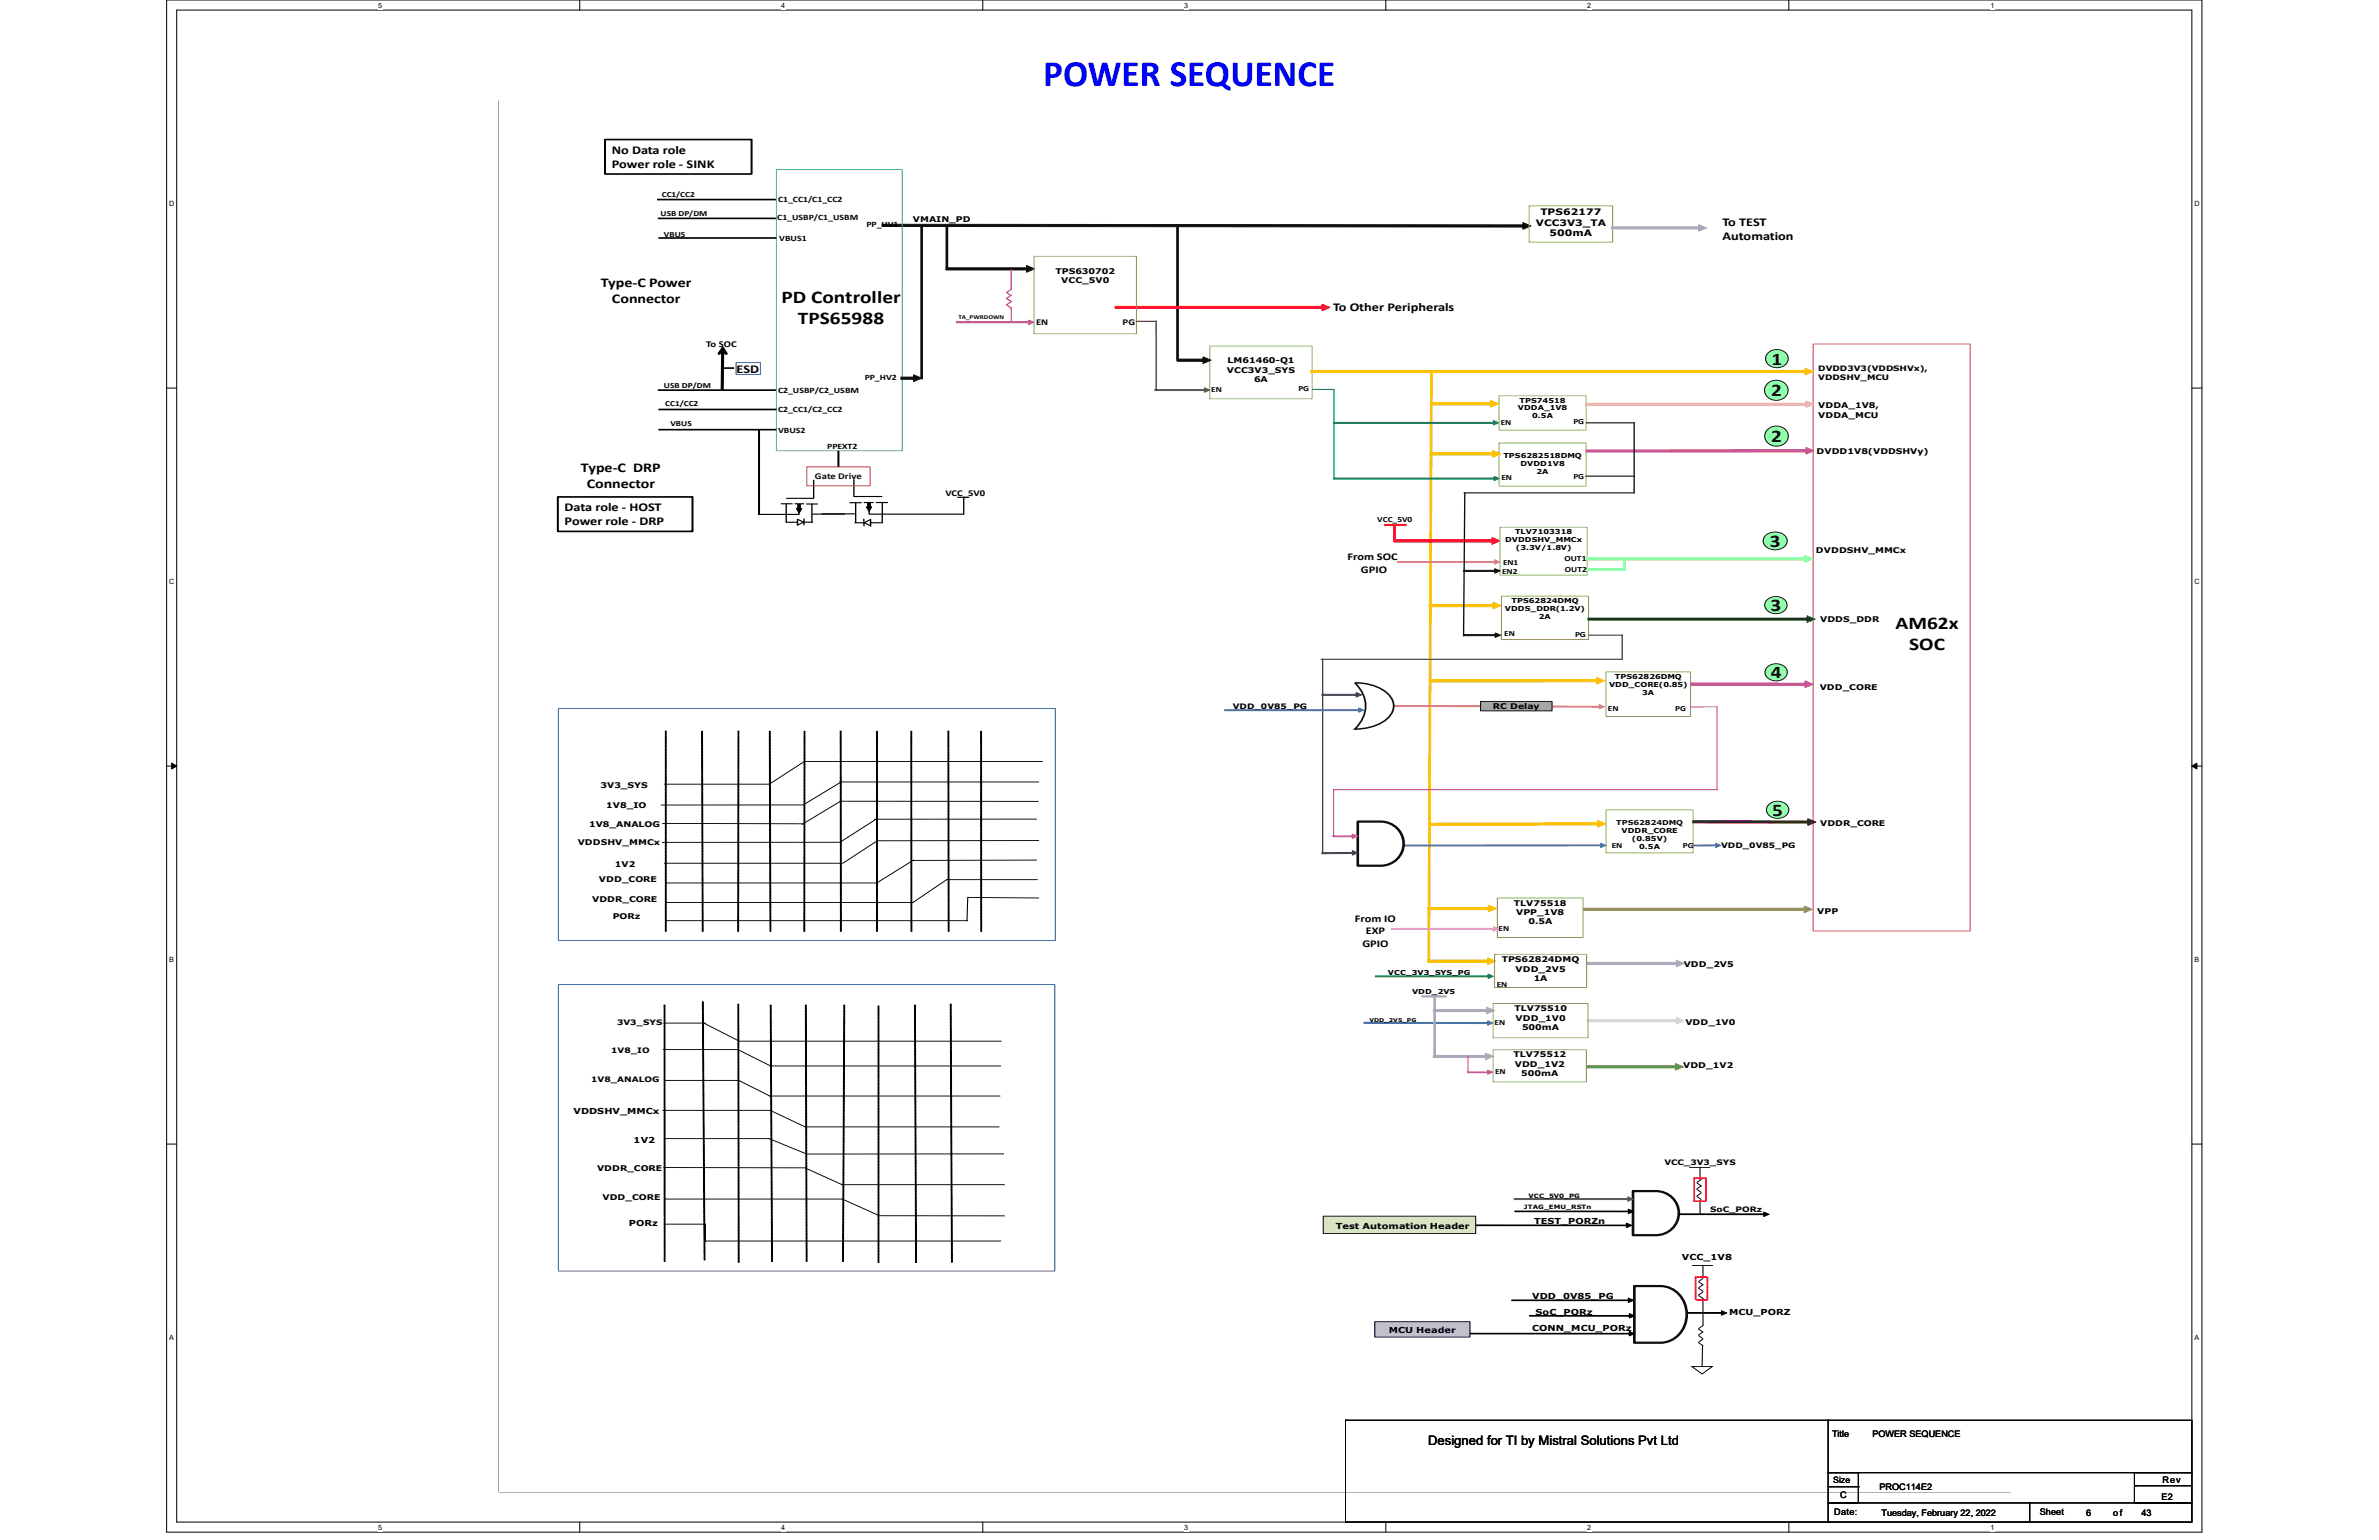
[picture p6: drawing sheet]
<svg xmlns="http://www.w3.org/2000/svg" width="432mm" height="279mm" viewBox="0 0 432 279" stroke-linecap="round" stroke-linejoin="round" font-family="sans-serif">
<defs><g id="words">
<text font-size="6.8" fill="#00f" x="189.4" y="15.6">POWER SEQUENCE</text>
<g font-size="3.2">
<text x="141.8" y="54.9">PD Controller</text>
<text x="144.8" y="58.8">TPS65988</text>
<text x="344" y="114.1">AM62x</text>
<text x="346.5" y="118">SOC</text>
</g>
<g font-size="3.2" fill="#0d0d0d">
<text x="321.4" y="71.9">2</text>
<text x="321.6" y="66.2">1</text>
<text x="321.5" y="80.2">2</text>
<text x="321.2" y="99.3">3</text>
<text x="321.4" y="110.9">3</text>
<text x="321.4" y="123.1">4</text>
<text x="321.7" y="148">5</text>
</g>
<g font-size="2.4">
<text x="109" y="52.1">Type-C Power</text>
<text x="111.1" y="55.1">Connector</text>
<text x="105.4" y="85.6">Type-C DRP</text>
<text x="106.5" y="88.5">Connector</text>
<text x="259.2" y="262.2">Designed for TI by Mistral Solutions Pvt Ltd</text>
</g>
<g font-size="2.2">
<text x="111" y="27.9">No Data role</text>
<text x="111" y="30.4">Power role - SINK</text>
<text x="312.6" y="41">To TEST</text>
<text x="312.6" y="43.6">Automation</text>
<text x="242" y="56.3">To Other Peripherals</text>
<text x="133.7" y="67.6">ESD</text>
<text x="102.5" y="92.7">Data role - HOST</text>
<text x="102.5" y="95.3">Power role - DRP</text>
</g>
<g font-size="1.9">
<text x="244.6" y="101.7">From SOC</text>
<text x="247" y="103.9">GPIO</text>
<text x="245.9" y="167.3">From IO</text>
<text x="247.3" y="171.8">GPIO</text>
<text x="247.9" y="169.5">EXP</text>
</g>
<g font-size="1.6">
<text x="278.8" y="40.9">VCC3V3_TA</text>
<text x="279.6" y="39">TPS62177</text>
<text x="281.3" y="42.9">500mA</text>
<text x="188.1" y="59">EN</text>
<text x="203.8" y="58.9">PG</text>
<text x="128.2" y="62.9">To SOC</text>
<text x="171.6" y="90">VCC_5V0</text>
<text x="332.5" y="260.6">Title</text>
<text x="339.9" y="260.6">POWER SEQUENCE</text>
<text x="332.7" y="269">Size</text>
<text x="392.5" y="269">Rev</text>
<text x="332.9" y="274.9">Date:</text>
<text x="334" y="271.8">C</text>
<text x="341.1" y="270.3">PROC114E2</text>
<text x="341.5" y="275.1">Tuesday, February 22, 2022</text>
<text x="370.2" y="274.9">Sheet</text>
<text x="378.6" y="275.1">6</text>
<text x="383.6" y="275.1">of</text>
<text x="388.7" y="275.1">43</text>
<text x="392.3" y="272.1">E2</text>
</g>
<text font-size="1.6" fill="#0d0d0d" x="147.9" y="87">Gate Drive</text>
<g font-size="1.5">
<text x="141.1" y="39.8">C1_USBP/C1_USBM</text>
<text x="141.2" y="36.6">C1_CC1/C1_CC2</text>
<text x="157.3" y="41.2">PP_HV1</text>
<text x="141.4" y="43.8">VBUS1</text>
<text x="141.2" y="71.3">C2_USBP/C2_USBM</text>
<text x="156.9" y="69">PP_HV2</text>
<text x="141.2" y="74.8">C2_CC1/C2_CC2</text>
<text x="141.2" y="78.5">VBUS2</text>
<text x="150.2" y="81.4">PPEXT2</text>
<text x="104.1" y="202">VDDSHV_MMCx</text>
<text x="115" y="207.4">1V2</text>
<text x="114.1" y="222.4">PORz</text>
<text x="242.5" y="222.9">Test Automation Header</text>
<text x="278.5" y="222.1">TEST_PORZn</text>
<text x="305.3" y="228.7">VCC_1V8</text>
<text x="278.1" y="235.6">VDD_0V85_PG</text>
<text x="278.7" y="238.5">SoC_PORz</text>
<text x="313.8" y="238.6">MCU_PORZ</text>
<text x="252.1" y="241.8">MCU Header</text>
<text x="278.1" y="241.5">CONN_MCU_PORz</text>
</g>
<g font-size="1.4">
<text x="120.1" y="35.8">CC1/CC2</text>
<text x="119.9" y="39.2">USB DP/DM</text>
<text x="165.7" y="40.2">VMAIN_PD</text>
<text x="120.5" y="43">VBUS</text>
<text x="191.6" y="49.6">TPS630702</text>
<text x="192.6" y="51.3">VCC_5V0</text>
<text x="222.8" y="65.9">LM61460-Q1</text>
<text x="120.5" y="70.4">USB DP/DM</text>
<text x="219.8" y="71.2">EN</text>
<text x="222.7" y="67.6">VCC3V3_SYS</text>
<text x="227.6" y="69.3">6A</text>
<text x="235.7" y="71">PG</text>
<text x="330" y="67.4">DVDD3V3(VDDSHVx),</text>
<text x="330" y="69">VDDSHV_MCU</text>
<text x="120.7" y="73.7">CC1/CC2</text>
<text x="121.7" y="77.3">VBUS</text>
<text x="272.4" y="77.2">EN</text>
<text x="285.6" y="77">PG</text>
<text x="330" y="74.1">VDDA_1V8,</text>
<text x="330" y="75.8">VDDA_MCU</text>
<text x="329.7" y="82.4">DVDD1V8(VDDSHVy)</text>
<text x="272.5" y="87.1">EN</text>
<text x="285.6" y="86.8">PG</text>
<text x="250" y="94.7">VCC_5V0</text>
<text x="283.9" y="101.9">OUT1</text>
<text x="329.6" y="100.2">DVDDSHV_MMCx</text>
<text x="272.7" y="104.1">EN2</text>
<text x="272.8" y="102.4">EN1</text>
<text x="284" y="103.8">OUT2</text>
<text x="330.4" y="112.8">VDDS_DDR</text>
<text x="273" y="115.4">EN</text>
<text x="285.9" y="115.5">PG</text>
<text x="330.3" y="125.1">VDD_CORE</text>
<text x="223.8" y="128.7">VDD_0V85_PG</text>
<text x="271" y="128.7">RC Delay</text>
<text x="291.8" y="129">EN</text>
<text x="304.1" y="129">PG</text>
<text x="109" y="143">3V3_SYS</text>
<text x="110.1" y="146.6">1V8_IO</text>
<text x="330.4" y="149.9">VDDR_CORE</text>
<text x="104.9" y="153.4">VDDSHV_MMCx</text>
<text x="106.9" y="150.1">1V8_ANALOG</text>
<text x="292.5" y="153.8">EN</text>
<text x="305.4" y="153.9">PG</text>
<text x="312.4" y="153.9">VDD_0V85_PG</text>
<text x="108.7" y="160.1">VDD_CORE</text>
<text x="111.6" y="157.3">1V2</text>
<text x="107.5" y="163.6">VDDR_CORE</text>
<text x="111.2" y="166.7">PORz</text>
<text x="274.8" y="164.3">TLV75518</text>
<text x="275.2" y="166">VPP_1V8</text>
<text x="277.4" y="167.7">0.5A</text>
<text x="329.9" y="165.9">VPP</text>
<text x="272" y="169">EN</text>
<text x="271.7" y="179.1">EN</text>
<text x="272.6" y="174.6">TPS62824DMQ</text>
<text x="275.1" y="176.3">VDD_2V5</text>
<text x="278.4" y="178">1A</text>
<text x="305.6" y="175.5">VDD_2V5</text>
<text x="112" y="185.9">3V3_SYS</text>
<text x="274.9" y="183.5">TLV75510</text>
<text x="275.1" y="185.2">VDD_1V0</text>
<text x="305.9" y="185.9">VDD_1V0</text>
<text x="110.9" y="191.1">1V8_IO</text>
<text x="271.3" y="186">EN</text>
<text x="274.7" y="191.8">TLV75512</text>
<text x="276.3" y="186.9">500mA</text>
<text x="107.3" y="196.4">1V8_ANALOG</text>
<text x="271.4" y="194.9">EN</text>
<text x="274.9" y="193.6">VDD_1V2</text>
<text x="276.1" y="195.2">500mA</text>
<text x="305.5" y="193.8">VDD_1V2</text>
<text x="108.4" y="212.4">VDDR_CORE</text>
<text x="302.1" y="211.4">VCC_3V3_SYS</text>
<text x="109.4" y="217.6">VDD_CORE</text>
<text x="310.4" y="219.9">SoC_PORz</text>
</g>
<g font-size="1.3">
<text x="68.6" y="1.4">5</text>
<text x="141.8" y="1.4">4</text>
<text x="215" y="1.4">3</text>
<text x="288.1" y="1.4">2</text>
<text x="361.3" y="1.4">1</text>
<text x="30.7" y="37.3">D</text>
<text x="398.3" y="37.3">D</text>
<text x="30.7" y="105.9">C</text>
<text x="398.3" y="105.9">C</text>
<text x="30.7" y="174.5">B</text>
<text x="398.3" y="174.5">B</text>
<text x="30.7" y="243">A</text>
<text x="398.3" y="243">A</text>
<text x="68.6" y="277.5">5</text>
<text x="141.8" y="277.5">4</text>
<text x="215" y="277.5">3</text>
<text x="288.1" y="277.5">2</text>
<text x="361.3" y="277.5">1</text>
</g>
<g font-size="1.2">
<text x="275.5" y="74.5">VDDA_1V8</text>
<text x="275.8" y="73">TPS74518</text>
<text x="278.1" y="75.9">0.5A</text>
<text x="272.9" y="83">TPS6282518DMQ</text>
<text x="276" y="84.5">DVDD1V8</text>
<text x="278.9" y="86">2A</text>
<text x="273.2" y="98.3">DVDDSHV_MMCx</text>
<text x="275" y="96.9">TLV7103318</text>
<text x="275.2" y="99.8">(3.3V/1.8V)</text>
<text x="273.2" y="110.8">VDDS_DDR(1.2V)</text>
<text x="274.4" y="109.4">TPS62824DMQ</text>
<text x="279.3" y="112.3">2A</text>
<text x="292.1" y="124.6">VDD_CORE(0.85)</text>
<text x="293.1" y="123.1">TPS62826DMQ</text>
<text x="298.1" y="126">3A</text>
<text x="294.3" y="151">VDDR_CORE</text>
<text x="296.2" y="152.5">(0.85V)</text>
<text x="297.5" y="154">0.5A</text>
<text x="251.9" y="177">VCC_3V3_SYS_PG</text>
<text x="256.3" y="180.3">VDD_2V5</text>
</g>
<text font-size="1.2" fill="#0d0d0d" x="293.3" y="149.6">TPS62824DMQ</text>
<g font-size="1.1">
<text x="174" y="57.9">TA_PWRDOWN</text>
<text x="276.6" y="219.3">JTAG_EMU_RSTn</text>
<text x="277.4" y="217.3">VCC_5V0_PG</text>
</g>
<text font-size=".9" x="248.6" y="185.4">VDD_2V5_PG</text>
</g></defs>
<path d="M30.2 0h369.5v278h-369.5zM32.1 1.8h365.7v274.3h-365.7z" fill="none" stroke="#000" stroke-width=".18"/>
<g fill="#fff">
<path d="M68.7 .2h.7v1.4h-.7z"/>
<path d="M68.7 276.3h.7v1.5h-.7z"/>
</g>
<path d="M105.2 0v1.8M105.2 276.1v1.9" fill="none" stroke="#000" stroke-width=".18"/>
<g fill="#fff">
<path d="M141.8 .2h.7v1.4h-.7z"/>
<path d="M141.8 276.3h.7v1.5h-.7z"/>
</g>
<path d="M178.4 0v1.8M178.4 276.1v1.9" fill="none" stroke="#000" stroke-width=".18"/>
<g fill="#fff">
<path d="M215 .2h.7v1.4h-.7z"/>
<path d="M215 276.3h.7v1.5h-.7z"/>
</g>
<path d="M251.5 0v1.8M251.5 276.1v1.9" fill="none" stroke="#000" stroke-width=".18"/>
<g fill="#fff">
<path d="M288.1 .2h.7v1.4h-.7z"/>
<path d="M288.1 276.3h.7v1.5h-.7z"/>
</g>
<path d="M324.7 0v1.8M324.7 276.1v1.9" fill="none" stroke="#000" stroke-width=".18"/>
<g fill="#fff">
<path d="M361.3 .2h.7v1.4h-.7z"/>
<path d="M361.3 276.3h.7v1.5h-.7z"/>
<path d="M30.7 36.1h1v1.5h-1z"/>
<path d="M398.3 36.1h.9v1.5h-.9z"/>
<path d="M30.7 104.7h1v1.5h-1z"/>
<path d="M398.3 104.7h.9v1.5h-.9z"/>
</g>
<path d="M30.2 70.4h1.9M397.8 70.4h1.9" fill="none" stroke="#000" stroke-width=".18"/>
<g fill="#fff">
<path d="M30.7 173.3h.9v1.4h-.9z"/>
<path d="M398.3 173.3h.9v1.4h-.9z"/>
</g>
<path d="M30.2 139h1.9M31.2 138.5l.9 .5-.9 .5zM397.8 139l.9-.5v1zM397.8 139h1.9" fill="none" stroke="#000" stroke-width=".18"/>
<path d="M31.2 138.5l.9 .5-.9 .5zM397.8 139l.9-.5v1z" fill="#000"/>
<g fill="#fff">
<path d="M30.7 241.9h.9v1.4h-.9z"/>
<path d="M398.3 241.9h.9v1.4h-.9z"/>
</g>
<path d="M30.2 207.6h1.9M397.8 207.6h1.9" fill="none" stroke="#000" stroke-width=".18"/>
<path d="M90.6 18.3h274.3v252.4h-274.3z" fill="#fff"/>
<path d="M90.6 18.3h274.3v252.4h-274.3z" fill="none" stroke="#000" stroke-width=".18"/>
<path d="M90.6 18.3h274.3v252.4h-274.3z" fill-rule="evenodd" fill="#fff"/>
<path d="M101.4 128.5h90.1v42.1h-90.1z" fill="none" stroke="#3465a4" stroke-width=".18"/>
<g fill="none" stroke="#000" stroke-width=".18">
<path d="M120.8 132.6h.1v.2h-.1zM120.8 133h.1v.1h-.1zM120.8 133.2h.1v.2h-.1zM120.8 133.5h.1v.1h-.1zM120.8 133.8h.1v.1h-.1zM120.8 134h.1v.2h-.1zM120.8 134.3h.1v.2h-.1zM120.8 134.6h.1v.1h-.1zM120.8 134.8h.1v.2h-.1zM120.8 135.1h.1v.2h-.1zM120.8 135.4h.1v.1h-.1zM120.8 135.7h.1v.1h-.1z"/>
<path d="M120.8 135.9h.1v.2h-.1zM120.8 136.2h.1v.1h-.1zM120.8 136.5h.1v.1h-.1zM120.8 136.7h.1v.2h-.1zM120.8 137h.1v.1h-.1zM120.8 137.3h.1v.1h-.1zM120.8 137.5h.1v.2h-.1zM120.8 137.8h.1v.1h-.1zM120.8 138.1h.1v.1h-.1zM120.8 138.3h.1v.2h-.1zM120.8 138.6h.1v.1h-.1zM120.8 138.9h.1v.1h-.1z"/>
<path d="M120.8 139.1h.1v.2h-.1zM120.8 139.4h.1v.1h-.1zM120.8 139.7h.1v.1h-.1zM120.8 139.9h.1v.2h-.1zM127.3 132.7h.2v.2h-.2zM127.3 133h.2v.1h-.2zM127.3 133.3h.2v.1h-.2zM127.3 133.5h.2v.2h-.2zM127.4 133.8h.1v.2h-.1zM127.4 134.1h.1v.1h-.1zM127.4 134.3h.1v.2h-.1zM127.4 134.6h.1v.2h-.1z"/>
<path d="M127.4 134.9h.1v.1h-.1zM127.4 135.1h.1v.2h-.1zM127.4 135.4h.1v.2h-.1zM127.4 135.7h.1v.1h-.1zM127.4 136h.1v.1h-.1zM127.4 136.2h.1v.2h-.1zM127.4 136.5h.1v.1h-.1zM127.4 136.8h.1v.1h-.1zM127.4 137h.1v.2h-.1zM127.4 137.3h.1v.1h-.1zM127.4 137.6h.1v.1h-.1zM127.4 137.8h.1v.2h-.1z"/>
<path d="M127.4 138.1h.1v.1h-.1zM127.4 138.4h.1v.1h-.1zM127.4 138.6h.1v.2h-.1zM127.4 138.9h.1v.1h-.1zM127.4 139.2h.1v.1h-.1zM127.4 139.4h.1v.2h-.1zM127.4 139.7h.1v.1h-.1zM127.4 140h.1v.1h-.1zM133.9 134.8h.2v.2h-.2zM133.9 135.1h.2v.2h-.2zM133.9 135.4h.2v.1h-.2zM133.9 135.7h.2v.1h-.2z"/>
<path d="M133.9 135.9h.2v.2h-.2zM133.9 136.2h.2v.1h-.2zM133.9 136.5h.2v.1h-.2zM133.9 136.7h.2v.2h-.2zM133.9 137h.2v.1h-.2zM133.9 137.3h.2v.1h-.2zM133.9 137.5h.2v.2h-.2zM133.9 137.8h.2v.1h-.2zM133.9 138.1h.2v.1h-.2zM133.9 138.3h.2v.2h-.2zM133.9 138.6h.2v.1h-.2zM133.9 138.9h.2v.1h-.2z"/>
<path d="M133.9 139.1h.2v.2h-.2zM133.9 139.4h.2v.1h-.2zM133.9 139.7h.2v.1h-.2zM133.9 139.9h.2v.2h-.2zM134 132.6h.1v.2h-.1zM134 133h.1v.1h-.1zM134 133.2h.1v.2h-.1zM134 133.5h.1v.1h-.1zM134 133.8h.1v.1h-.1zM134 134h.1v.2h-.1zM134 134.3h.1v.2h-.1zM134 134.6h.1v.1h-.2z"/>
<path d="M139.6 132.7h.2v.2h-.2zM139.6 133h.2v.1h-.2zM139.6 133.3h.2v.1h-.2zM139.6 133.5h.2v.2h-.2zM139.6 133.8h.2v.2h-.2zM139.6 134.1h.2v.1h-.2zM139.6 134.3h.2v.2h-.2zM139.6 134.6h.2v.2h-.2zM139.6 134.9h.2v.1h-.2zM139.6 135.1h.2v.2h-.2zM139.6 135.4h.2v.2h-.2zM139.6 135.7h.2v.1h-.2z"/>
<path d="M139.6 136h.2v.1h-.2zM139.6 136.2h.2v.2h-.2zM139.6 136.5h.2v.1h-.2zM139.6 136.8h.2v.1h-.2zM139.7 137h.1v.2h-.1zM139.7 137.3h.1v.1h-.1zM139.7 137.6h.1v.1h-.1zM139.7 137.8h.1v.2h-.1zM139.7 138.1h.1v.1h-.1zM139.7 138.4h.1v.1h-.1zM139.7 138.6h.1v.2h-.1zM139.7 138.9h.1v.1h-.1z"/>
<path d="M139.7 139.2h.1v.1h-.1zM139.7 139.4h.1v.2h-.1zM139.7 139.7h.1v.1h-.1zM139.7 140h.1v.1h-.1zM145.9 136h.2v.1h-.2zM145.9 136.2h.2v.2h-.2zM145.9 136.5h.2v.1h-.2zM145.9 136.8h.2v.1h-.2zM145.9 137h.2v.2h-.2zM145.9 137.3h.2v.1h-.2zM145.9 137.6h.2v.1h-.2zM145.9 137.8h.2v.2h-.2z"/>
<path d="M145.9 138.1h.2v.1h-.2zM145.9 138.4h.2v.1h-.2zM145.9 138.6h.2v.2h-.2zM145.9 138.9h.2v.1h-.2zM145.9 139.2h.2v.1h-.2zM145.9 139.4h.2v.2h-.2zM145.9 139.7h.2v.1h-.2zM145.9 140h.2v.1h-.2zM145.9 132.7h.2v.2h-.2zM145.9 133h.2v.1h-.2zM145.9 133.3h.2v.1h-.2zM145.9 133.5h.2v.2h-.2z"/>
<path d="M145.9 133.8h.2v.2h-.2zM145.9 134.1h.2v.1h-.2zM145.9 134.3h.2v.2h-.2zM145.9 134.6h.2v.2h-.2zM145.9 134.9h.2v.1h-.2zM145.9 135.1h.2v.2h-.2zM145.9 135.4h.2v.2h-.2zM145.9 135.7h.2v.1h-.2zM152.5 132.6h.2v.2h-.2zM152.5 133h.2v.1h-.2zM152.5 133.2h.2v.2h-.2zM152.5 133.5h.2v.1h-.2z"/>
<path d="M152.5 133.8h.2v.1h-.2zM152.5 134h.2v.2h-.2zM152.5 134.3h.2v.2h-.2zM152.5 134.6h.2v.1h-.2zM152.5 134.8h.2v.2h-.2zM152.5 135.1h.2v.2h-.2zM152.5 135.4h.2v.1h-.2zM152.5 135.7h.2v.1h-.2zM152.5 135.9h.2v.2h-.2zM152.5 136.2h.2v.1h-.2zM152.5 136.5h.2v.1h-.2zM152.5 136.7h.2v.2h-.2z"/>
<path d="M152.5 137h.2v.1h-.2zM152.5 137.3h.2v.1h-.2zM152.5 137.5h.2v.2h-.2zM152.5 137.8h.2v.1h-.2zM152.5 138.1h.2v.1h-.2zM152.5 138.3h.2v.2h-.2zM152.5 138.6h.2v.1h-.2zM152.5 138.9h.2v.1h-.2zM152.5 139.1h.2v.2h-.2zM152.5 139.4h.2v.1h-.2zM152.5 139.7h.2v.1h-.2zM152.5 139.9h.2v.2h-.2z"/>
<path d="M159.1 132.7h.2v.2h-.2zM159.1 133h.2v.1h-.2zM159.1 133.3h.2v.1h-.2zM159.1 133.5h.2v.2h-.2zM159.1 133.8h.2v.2h-.2zM159.1 134.1h.2v.1h-.2zM159.1 134.3h.2v.2h-.2zM159.1 134.6h.2v.2h-.2zM159.1 134.9h.2v.1h-.2zM159.1 135.1h.2v.2h-.2zM159.1 135.4h.2v.2h-.2zM159.1 135.7h.2v.1h-.2z"/>
<path d="M159.1 136h.2v.1h-.2zM159.1 136.2h.2v.2h-.2zM159.1 136.5h.2v.1h-.2zM159.1 136.8h.2v.1h-.2zM159.1 137h.2v.2h-.2zM159.1 137.3h.2v.1h-.2zM159.1 137.6h.2v.1h-.2zM159.1 137.8h.2v.2h-.2zM159.1 138.1h.2v.1h-.2zM159.1 138.4h.2v.1h-.2zM159.1 138.6h.2v.2h-.2zM159.1 138.9h.2v.1h-.2z"/>
<path d="M159.1 139.2h.2v.1h-.2zM159.1 139.4h.2v.2h-.2zM159.1 139.7h.2v.1h-.2zM159.1 140h.2v.1h-.2zM165.3 132.7h.2v.2h-.2zM165.3 133h.2v.1h-.2zM165.3 133.3h.2v.1h-.2zM165.3 133.5h.2v.2h-.2zM165.3 133.8h.2v.2h-.2zM165.3 134.1h.2v.1h-.2zM165.3 134.3h.2v.2h-.2zM165.3 134.6h.2v.2h-.2z"/>
<path d="M165.3 134.9h.2v.1h-.2zM165.3 135.1h.2v.2h-.2zM165.3 135.4h.2v.2h-.2zM165.3 135.7h.2v.1h-.2zM165.3 136h.2v.1h-.2zM165.3 136.2h.2v.2h-.2zM165.3 136.5h.2v.1h-.2zM165.3 136.8h.2v.1h-.2zM165.3 137h.2v.2h-.2zM165.3 137.3h.2v.1h-.2zM165.3 137.6h.2v.1h-.2zM165.3 137.8h.2v.2h-.2z"/>
<path d="M165.3 138.1h.2v.1h-.2zM165.3 138.4h.2v.1h-.2zM165.3 138.6h.2v.2h-.2zM165.3 138.9h.2v.1h-.2zM165.3 139.2h.2v.1h-.2zM165.3 139.4h.2v.2h-.2zM165.3 139.7h.2v.1h-.2zM165.3 140h.2v.1h-.2zM172.1 132.6h.1v.2h-.1zM172.1 133h.1v.1h-.1zM172.1 133.2h.1v.2h-.1zM172.1 133.5h.1v.1h-.1z"/>
<path d="M172.1 133.8h.1v.1h-.1zM172.1 134h.1v.2h-.1zM172.1 134.3h.1v.2h-.1zM172.1 134.6h.1v.1h-.1zM172.1 134.8h.1v.2h-.1zM172.1 135.1h.1v.2h-.1zM172.1 135.4h.1v.1h-.1zM172.1 135.7h.1v.1h-.1zM172.1 135.9h.1v.2h-.1zM172.1 136.2h.1v.1h-.1zM172.1 136.5h.1v.1h-.1zM172.1 136.7h.1v.2h-.1z"/>
<path d="M172.1 137h.1v.1h-.1zM172.1 137.3h.1v.1h-.1zM172.1 137.5h.1v.2h-.1zM172.1 137.8h.1v.1h-.1zM172.1 138.1h.1v.1h-.1zM172.1 138.3h.1v.2h-.1zM172.1 138.6h.1v.1h-.1zM172.1 138.9h.1v.1h-.1zM172.1 139.1h.1v.2h-.1zM172.1 139.4h.1v.1h-.1zM172.1 139.7h.1v.1h-.1zM172.1 139.9h.1v.2h-.1z"/>
<path d="M178 132.7h.2v.2h-.2zM178 133h.2v.1h-.2zM178 133.3h.2v.1h-.2zM178 133.5h.2v.2h-.2zM178 133.8h.2v.2h-.2zM178 134.1h.2v.1h-.2zM178 134.3h.2v.2h-.2zM178 134.6h.2v.2h-.2zM178 134.9h.2v.1h-.2zM178 135.1h.2v.2h-.2zM178 135.4h.2v.2h-.2zM178 135.7h.2v.1h-.2z"/>
<path d="M178 136h.2v.1h-.2zM178 136.2h.2v.2h-.2zM178 136.5h.2v.1h-.2zM178 136.8h.2v.1h-.2zM178 137h.2v.2h-.2zM178 137.3h.2v.1h-.2zM178 137.6h.2v.1h-.2zM178 137.8h.2v.2h-.2zM178 138.1h.2v.1h-.2zM178 138.4h.2v.1h-.2zM178 138.6h.2v.2h-.2zM178 138.9h.2v.1h-.2z"/>
<path d="M178 139.2h.2v.1h-.2zM178 139.4h.2v.2h-.2zM178 139.7h.2v.1h-.2zM178 140h.2v.1h-.2zM189.2 138.2h-43.2l-6.4 4.1M120.3 149.4l25.3 .1M120.6 156.6h32.2M120.6 142.3h19.2M120.8 140.2h.1v.1h-.1zM120.8 140.5h.1v.1h-.1zM120.8 140.7h.1v.2h-.1zM120.8 141h.1v.1h-.1z"/>
<path d="M120.8 141.3h.1v.1h-.1zM120.8 141.5h.1v.2h-.1zM120.8 141.8h.1v.1h-.1zM120.8 142.1h.1v.1h-.1zM120.8 142.3h.1v.2h-.1zM120.8 142.6h.1v.1h-.1zM120.8 142.9h.1v.1h-.1zM120.8 143.2h.1v.1h-.1zM120.8 143.4h.1v.1h-.1zM120.8 143.7h.1v.1h-.1zM120.8 144h.1v.1h-.1zM120.8 144.2h.1v.1h-.1z"/>
<path d="M120.8 144.5h.1v.1h-.1zM120.8 144.8h.1v.1h-.1zM120.8 145h.1v.2h-.1zM120.8 145.3h.1v.1h-.1zM120.8 145.6h.1v.1h-.1zM120.8 145.8h.1v.2h-.1zM120.8 146.1h.1v.1h-.1zM120.8 146.4h.1v.1h-.1zM120.8 146.6h.1v.2h-.1zM120.8 146.9h.1v.1h-.1zM120.8 147.2h.1v.1h-.1zM120.8 147.4h.1v.2h-.1z"/>
<path d="M120.8 147.7h.1v.1h-.1zM120.8 148h.1v.1h-.1zM120.8 148.2h.1v.2h-.1zM120.8 148.5h.1v.1h-.1zM120.8 148.8h.1v.1h-.1zM120.8 149h.1v.2h-.1zM120.8 149.3h.1v.1h-.1zM120.8 149.6h.1v.1h-.1zM120.8 149.8h.1v.2h-.1zM120.8 150.1h.1v.1h-.1zM120.8 150.4h.1v.1h-.1zM120.8 150.6h.1v.2h-.1z"/>
<path d="M120.8 150.9h.1v.1h-.1zM120.8 151.2h.1v.1h-.1zM120.8 151.4h.1v.2h-.1zM120.8 151.7h.1v.1h-.1zM120.8 152h.1v.1h-.1zM120.8 152.2h.1v.2h-.1zM120.8 152.5h.1v.2h-.1zM120.8 152.8h.1v.1h-.1zM120.8 153h.1v.2h-.1zM120.8 153.3h.1v.2h-.1zM120.8 153.6h.1v.1h-.1zM120.8 153.9h.1v.1h-.1z"/>
<path d="M120.8 154.1h.1v.2h-.1zM120.8 154.4h.1v.1h-.1zM120.8 154.7h.1v.1h-.1zM120.8 154.9h.1v.2h-.1zM120.8 155.2h.1v.1h-.1zM120.8 155.5h.1v.1h-.1zM120.8 155.7h.1v.2h-.1zM120.8 156h.1v.1h-.1zM120.8 156.3h.1v.1h-.1zM120.8 156.5h.1v.2h-.1zM120.8 156.8h.1v.1h-.1zM120.8 157.1h.1v.1h-.1z"/>
<path d="M120.8 157.3h.1v.2h-.1zM120.8 157.6h.1v.1h-.1zM120.8 157.9h.1v.1h-.1zM120.8 158.1h.1v.2h-.1zM120.8 158.4h.1v.1h-.1zM120.8 158.7h.1v.1h-.1zM120.8 158.9h.1v.2h-.1zM120.8 159.2h.1v.1h-.1zM120.8 159.5h.1v.1h-.1zM120.8 159.7h.1v.2h-.1zM127.4 140.2h.1v.2h-.1zM127.4 140.5h.1v.1h-.1z"/>
<path d="M127.4 140.8h.1v.1h-.1zM127.4 141h.1v.2h-.1zM127.4 141.3h.1v.1h-.1zM127.4 141.6h.1v.1h-.1zM127.4 141.8h.1v.2h-.1zM127.4 142.1h.1v.1h-.1zM127.4 142.4h.1v.1h-.1zM127.4 142.7l.1-.1v.2h-.1zM127.4 142.9h.1v.1h-.1zM127.4 143.2h.1v.1h-.1zM127.4 143.5h.1v.1h-.1zM127.4 143.7h.1v.1h-.1z"/>
<path d="M127.4 144h.1v.1h-.1zM127.4 144.3h.1v.1h-.1zM127.4 144.5h.1v.2h-.1zM127.4 144.8h.1v.1h-.1zM127.4 145.1h.1v.1h-.1zM127.4 145.3h.1v.2h-.1zM127.4 145.6h.1v.1h-.1zM127.4 145.9h.1v.1h-.1zM127.4 146.1h.1v.2h-.1zM127.4 146.4h.1v.1h-.1zM127.4 146.7h.1v.1h-.1zM127.4 146.9h.1v.2h-.1z"/>
<path d="M127.4 147.2h.2v.1h-.2zM127.4 147.5h.2v.1h-.2zM127.4 147.7h.2v.2h-.2zM127.4 148h.2v.1h-.2zM127.4 148.3h.2v.1h-.2zM127.4 148.5h.2v.2h-.2zM127.4 148.8h.2v.1h-.2zM127.4 149.1h.2v.1h-.2zM127.4 149.3h.2v.2h-.2zM127.4 149.6h.2v.1h-.2zM127.4 149.9h.2v.1h-.2zM127.4 150.1h.2v.2h-.2z"/>
<path d="M127.4 150.4h.2v.1h-.2zM127.4 150.7h.2v.1h-.2zM127.4 150.9h.2v.2h-.2zM127.4 151.2h.2v.1h-.2zM127.4 151.5h.2v.1h-.2zM127.4 151.7h.2v.2h-.2zM127.4 152h.2v.2h-.2zM127.4 152.3h.2v.1h-.2zM127.4 152.5h.2v.2h-.2zM127.4 152.8h.2v.2h-.2zM127.4 153.1h.2v.1h-.2zM127.4 153.4h.2v.1h-.2z"/>
<path d="M127.4 153.6h.2v.2h-.2zM127.4 153.9h.2v.1h-.2zM127.4 154.2h.2v.1h-.2zM127.4 154.4h.2v.2h-.2zM127.4 154.7h.2v.1h-.2zM127.4 155h.2v.1h-.2zM127.4 155.2h.2v.2h-.2zM127.4 155.5h.2v.1h-.2zM127.4 155.8h.2v.1h-.2zM127.4 156h.2v.2h-.2zM127.4 156.3h.2v.1h-.2zM127.4 156.6h.2v.1h-.2z"/>
<path d="M127.4 156.8h.2v.2h-.2zM127.4 157.1h.2v.1h-.2zM127.4 157.4h.2v.1h-.2zM127.4 157.6h.2v.2h-.2zM127.4 157.9h.2v.1h-.2zM127.4 158.2h.2v.1h-.2zM127.4 158.4h.2v.2h-.2zM127.4 158.7h.2v.1h-.2zM127.4 159h.2v.1h-.2zM127.4 159.2h.2v.2h-.2zM127.4 159.5h.2v.1h-.2zM127.4 159.8h.2v.1h-.2z"/>
<path d="M133.9 158.1h.2v.2h-.2zM133.9 158.4h.2v.1h-.2zM133.9 158.7h.2v.1h-.2zM133.9 158.9h.2v.2h-.2zM133.9 159.2h.2v.1h-.2zM133.9 159.5h.2v.1h-.2zM133.9 159.7h.2v.2h-.2zM133.9 150.4h.2v.1h-.2zM133.9 150.6h.2v.2h-.2zM133.9 150.9h.2v.1h-.2zM133.9 151.2h.2v.1h-.2zM133.9 151.4h.2v.2h-.2z"/>
<path d="M133.9 151.7h.2v.1h-.2zM133.9 152h.2v.1h-.2zM133.9 152.2h.2v.2h-.2zM133.9 152.5h.2v.2h-.2zM133.9 152.8h.2v.1h-.2zM133.9 153h.2v.2h-.2zM133.9 153.3h.2v.2h-.2zM133.9 153.6h.2v.1h-.2zM133.9 153.9h.2v.1h-.2zM133.9 154.1h.2v.2h-.2zM133.9 154.4h.2v.1h-.2zM133.9 154.7h.2v.1h-.2z"/>
<path d="M133.9 154.9h.2v.2h-.2zM133.9 155.2h.2v.1h-.2zM133.9 155.5h.2v.1h-.2zM133.9 155.7h.2v.2h-.2zM133.9 156h.2v.1h-.2zM133.9 156.3h.2v.1h-.2zM133.9 156.5h.2v.2h-.2zM133.9 156.8h.2v.1h-.2zM133.9 157.1h.2v.1h-.2zM133.9 157.3h.2v.2h-.2zM133.9 157.6h.2v.1h-.2zM133.9 157.9h.2v.1h-.2z"/>
<path d="M133.9 142.6h.2v.1h-.2zM133.9 142.9h.2v.1h-.2zM133.9 143.2h.2v.1h-.2zM133.9 143.4h.2v.1h-.2zM133.9 143.7h.2v.1h-.2zM133.9 144h.2v.1h-.2zM133.9 144.2h.2v.1h-.2zM133.9 144.5h.2v.1h-.2zM133.9 144.8h.2v.1h-.2zM133.9 145h.2v.2h-.2zM133.9 145.3h.2v.1h-.2zM133.9 145.6h.2v.1h-.2z"/>
<path d="M133.9 145.8h.2v.2h-.2zM133.9 146.1h.2v.1h-.2zM133.9 146.4h.2v.1h-.2zM133.9 146.6h.2v.2h-.2zM133.9 146.9h.2v.1h-.2zM133.9 147.2h.2v.1h-.2zM133.9 147.4h.2v.2h-.2zM133.9 147.7h.2v.1h-.2zM133.9 148h.2v.1h-.2zM133.9 148.2h.2v.2h-.2zM133.9 148.5h.2v.1h-.2zM133.9 148.8h.2v.1h-.2z"/>
<path d="M133.9 149h.2v.2h-.2zM133.9 149.3h.2v.1h-.2zM133.9 149.6h.2v.1h-.2zM133.9 149.8h.2v.2h-.2zM133.9 150.1h.2v.1h-.2zM133.9 140.2h.2v.1h-.2zM133.9 140.5h.2v.1h-.2zM133.9 140.7h.2v.2h-.2zM133.9 141h.2v.1h-.2zM133.9 141.3h.2v.1h-.2zM133.9 141.5h.2v.2h-.2zM133.9 141.8h.2v.1h-.2z"/>
<path d="M133.9 142.1h.2v.1h-.2zM133.9 142.3h.2v.2h-.2zM139.7 140.2h.1v.2h-.1zM139.7 140.5h.1v.1h-.1zM139.7 140.8h.1v.1h-.1zM139.7 141h.1v.2h-.1zM139.7 141.3h.1v.1h-.1zM139.7 141.6h.1v.1h-.1zM139.7 141.8h.1v.2h-.1zM139.7 142.1h.1v.1h-.1zM139.7 142.4h.1v.1h-.1zM139.7 142.7l.1-.1v.2h-.1z"/>
<path d="M139.7 142.9h.1v.1h-.1zM139.7 143.2h.1v.1h-.1zM139.7 143.5h.1v.1h-.1zM139.7 143.7h.1v.1h-.1zM139.7 144h.1v.1h-.1zM139.7 144.3h.1v.1h-.1zM139.7 144.5h.1v.2h-.1zM139.7 144.8h.1v.1h-.1zM139.7 145.1h.1v.1h-.1zM139.7 145.3h.1v.2h-.1zM139.7 145.6h.1v.1h-.1zM139.7 145.9h.1v.1h-.1z"/>
<path d="M139.7 146.1h.1v.2h-.1zM139.7 146.4h.1v.1h-.1zM139.7 146.7h.1v.1h-.1zM139.7 146.9h.1v.2h-.1zM139.7 147.2h.1v.1h-.1zM139.7 147.5h.1v.1h-.1zM139.7 147.7h.1v.2h-.1zM139.7 148h.1v.1h-.1zM139.7 148.3h.1v.1h-.1zM139.7 148.5h.1v.2h-.1zM139.7 148.8h.1v.1h-.1zM139.7 149.1h.1v.1h-.1z"/>
<path d="M139.7 149.3h.1v.2h-.1zM139.7 149.6h.2v.1h-.2zM139.7 149.9h.2v.1h-.2zM139.7 150.1h.2v.2h-.2zM139.7 150.4h.2v.1h-.2zM139.7 150.7h.2v.1h-.2zM139.7 150.9h.2v.2h-.2zM139.7 151.2h.2v.1h-.2zM139.7 151.5h.2v.1h-.2zM139.7 151.7h.2v.2h-.2zM139.7 152h.2v.2h-.2zM139.7 152.3h.2v.1h-.2z"/>
<path d="M139.7 152.5h.2v.2h-.2zM139.7 152.8h.2v.2h-.2zM139.7 153.1h.2v.1h-.2zM139.7 153.4h.2v.1h-.2zM139.7 153.6h.2v.2h-.2zM139.7 153.9h.2v.1h-.2zM139.7 154.2h.2v.1h-.2zM139.7 154.4h.2v.2h-.2zM139.7 154.7h.2v.1h-.2zM139.7 155h.2v.1h-.2zM139.7 155.2h.2v.2h-.2zM139.7 155.5h.2v.1h-.2z"/>
<path d="M139.7 155.8h.2v.1h-.2zM139.7 156h.2v.2h-.2zM139.7 156.3h.2v.1h-.2zM139.7 156.6h.2v.1h-.2zM139.7 156.8h.2v.2h-.2zM139.7 157.1h.2v.1h-.2zM139.7 157.4h.2v.1h-.2zM139.7 157.6h.2v.2h-.2zM139.7 157.9h.2v.1h-.2zM139.7 158.2h.2v.1h-.2zM139.7 158.4h.2v.2h-.2zM139.7 158.7h.2v.1h-.2z"/>
<path d="M139.7 159h.2v.1h-.2zM139.7 159.2h.2v.2h-.2zM139.7 159.5h.2v.1h-.2zM139.7 159.8h.2v.1h-.2zM145.9 146l-25.9 .1M145.9 155.5h.2v.1h-.2zM145.9 155.8h.2v.1h-.2zM145.9 156h.2v.2h-.2zM145.9 156.3h.2v.1h-.2zM145.9 156.6h.2v.1h-.2zM145.9 156.8h.2v.2h-.2zM145.9 157.1h.2v.1h-.2z"/>
<path d="M145.9 157.4h.2v.1h-.2zM145.9 157.6h.2v.2h-.2zM145.9 157.9h.2v.1h-.2zM145.9 158.2h.2v.1h-.2zM145.9 158.4h.2v.2h-.2zM145.9 158.7h.2v.1h-.2zM145.9 159h.2v.1h-.2zM145.9 159.2h.2v.2h-.2zM145.9 159.5h.2v.1h-.2zM145.9 159.8h.2v.1h-.2zM145.9 145.9h.2v.1h-.2zM145.9 146.1h.2v.2h-.2z"/>
<path d="M145.9 146.4h.2v.1h-.2zM145.9 146.7h.2v.1h-.2zM145.9 146.9h.2v.2h-.2zM145.9 147.2h.2v.1h-.2zM145.9 147.5h.2v.1h-.2zM145.9 147.7h.2v.2h-.2zM145.9 148h.2v.1h-.2zM145.9 148.3h.2v.1h-.2zM145.9 148.5h.2v.2h-.2zM145.9 148.8h.2v.1h-.2zM145.9 149.1h.2v.1h-.2zM145.9 149.3h.2v.2h-.2z"/>
<path d="M145.9 149.6h.2v.1h-.2zM145.9 149.9h.2v.1h-.2zM145.9 150.1h.2v.2h-.2zM145.9 150.4h.2v.1h-.2zM145.9 150.7h.2v.1h-.2zM145.9 150.9h.2v.2h-.2zM145.9 151.2h.2v.1h-.2zM145.9 151.5h.2v.1h-.2zM145.9 151.7h.2v.2h-.2zM145.9 152h.2v.2h-.2zM145.9 152.3h.2v.1h-.2zM145.9 152.5h.2v.2h-.2z"/>
<path d="M145.9 152.8h.2v.2h-.2zM145.9 153.1h.2v.1h-.2zM145.9 153.4h.2v.1h-.2zM145.9 153.6h.2v.2h-.2zM145.9 153.9h.2v.1h-.2zM145.9 154.2h.2v.1h-.2zM145.9 154.4h.2v.2h-.2zM145.9 154.7h.2v.1h-.2zM145.9 155h.2v.1h-.2zM145.9 155.2h.2v.2h-.2zM145.9 140.2h.2v.2h-.2zM145.9 140.5h.2v.1h-.2z"/>
<path d="M145.9 140.8h.2v.1h-.2zM145.9 141h.2v.2h-.2zM145.9 141.3h.2v.1h-.2zM145.9 141.6h.2v.1h-.2zM145.9 141.8h.2v.2h-.2zM145.9 142.1h.2v.1h-.2zM145.9 142.4h.2v.1h-.2zM145.9 142.6h.2v.2h-.2zM145.9 142.9h.2v.1h-.2zM145.9 143.2h.2v.1h-.2zM145.9 143.5h.2v.1h-.2zM145.9 143.7h.2v.1h-.2z"/>
<path d="M145.9 144h.2v.1h-.2zM145.9 144.3h.2v.1h-.2zM145.9 144.5h.2v.2h-.2zM145.9 144.8h.2v.1h-.2zM145.9 145.1h.2v.1h-.2zM145.9 145.3h.2v.2h-.2zM145.9 145.6h.2v.1h-.2zM152.4 141.9h36.1M152.5 145.4h35.9M152.5 140.2h.2v.1h-.2zM152.5 140.5h.2v.1h-.2zM152.5 140.7h.2v.2h-.2z"/>
<path d="M152.5 141h.2v.1h-.2zM152.5 141.3h.2v.1h-.2zM152.5 141.5h.2v.2h-.2zM152.5 141.8h.2v.1h-.2zM152.5 142.1h.2v.1h-.2zM152.5 142.3h.2v.2h-.2zM152.5 142.6h.2v.1h-.2zM152.5 142.9h.2v.1h-.2zM152.5 143.2h.2v.1h-.2zM152.5 143.4h.2v.1h-.2zM152.5 143.7h.2v.1h-.2zM152.5 144h.2v.1h-.2z"/>
<path d="M152.5 144.2h.2v.1h-.2zM152.5 144.5h.2v.1h-.2zM152.5 144.8h.2v.1h-.2zM152.5 145h.2v.2h-.2zM152.5 145.3h.2v.1h-.2zM152.5 145.6h.2v.1h-.2zM152.5 145.8h.2v.2h-.2zM152.5 146.1h.2v.1h-.2zM152.5 146.4h.2v.1h-.2zM152.5 146.6h.2v.2h-.2zM152.5 146.9h.2v.1h-.2zM152.5 147.2h.2v.1h-.2z"/>
<path d="M152.5 147.4h.2v.2h-.2zM152.5 147.7h.2v.1h-.2zM152.5 148h.2v.1h-.2zM152.5 148.2h.2v.2h-.2zM152.5 148.5h.2v.1h-.2zM152.5 148.8h.2v.1h-.2zM152.5 149h.2v.2h-.2zM152.5 149.3h.2v.1h-.2zM152.5 149.6h.2v.1h-.2zM152.5 149.8h.2v.2h-.2zM152.5 150.1h.2v.1h-.2zM152.5 150.4h.2v.1h-.2z"/>
<path d="M152.5 150.6h.2v.2h-.2zM152.5 150.9h.2v.1h-.2zM152.5 151.2h.2v.1h-.2zM152.5 151.4h.2v.2h-.2zM152.5 151.7h.2v.1h-.2zM152.5 152h.2v.1h-.2zM152.5 152.2h.2v.2h-.2zM152.5 152.5h.2v.2h-.2zM152.5 152.8h.2v.1h-.2zM152.5 153h.2v.2h-.2zM152.5 153.3h.2v.2h-.2zM152.5 153.6h.2v.1h-.2z"/>
<path d="M152.5 153.9h.2v.1h-.2zM152.5 154.1h.2v.2h-.2zM152.5 154.4h.2v.1h-.2zM152.5 154.7h.2v.1h-.2zM152.5 154.9h.2v.2h-.2zM152.5 155.2h.2v.1h-.2zM152.5 155.5h.2v.1h-.2zM152.5 155.7h.2v.2h-.2zM152.5 156h.2v.1h-.2zM152.5 156.3h.2v.1h-.2zM152.5 156.5h.2v.2h-.2zM152.5 156.8h.2v.1h-.2z"/>
<path d="M152.5 157.1h.2v.1h-.2zM152.5 157.3h.2v.2h-.2zM152.5 157.6h.2v.1h-.2zM152.5 157.9h.2v.1h-.2zM152.5 158.1h.2v.2h-.2zM152.5 158.4h.2v.1h-.2zM152.5 158.7h.2v.1h-.2zM152.5 158.9h.2v.2h-.2zM152.5 159.2h.2v.1h-.2zM152.5 159.5h.2v.1h-.2zM152.5 159.7h.2v.2h-.2zM152.6 141.9l-6.6 4"/>
<path d="M152.6 152.8h-32.4M152.7 145.3l-7.1 4.2M159 148.6l-6.4 4.1M159.1 140.2h.2v.2h-.2zM159.1 140.5h.2v.1h-.2zM159.1 140.8h.2v.1h-.2zM159.1 141h.2v.2h-.2zM159.1 141.3h.2v.1h-.2zM159.1 141.6h.2v.1h-.2zM159.1 141.8h.2v.2h-.2zM159.1 142.1h.2v.1h-.2zM159.1 142.4h.2v.1h-.2z"/>
<path d="M159.1 142.6h.2v.2h-.2zM159.1 142.9h.2v.1h-.2zM159.1 143.2h.2v.1h-.2zM159.1 143.5h.2v.1h-.2zM159.1 143.7h.2v.1h-.2zM159.1 144h.2v.1h-.2zM159.1 144.3h.2v.1h-.2zM159.1 144.5h.2v.2h-.2zM159.1 144.8h.2v.1h-.2zM159.1 145.1h.2v.1h-.2zM159.1 145.3h.2v.2h-.2zM159.1 145.6h.2v.1h-.2z"/>
<path d="M159.1 145.9h.2v.1h-.2zM159.1 146.1h.2v.2h-.2zM159.1 146.4h.2v.1h-.2zM159.1 146.7h.2v.1h-.2zM159.1 146.9h.2v.2h-.2zM159.1 147.2h.2v.1h-.2zM159.1 147.5h.2v.1h-.2zM159.1 147.7h.2v.2h-.2zM159.1 148h.2v.1h-.2zM159.1 148.3h.2v.1h-.2zM159.1 148.5h.2v.2h-.2zM159.1 148.8h.2v.1h-.2z"/>
<path d="M159.1 149.1h.2v.1h-.2zM159.1 149.3h.2v.2h-.2zM159.1 149.6h.2v.1h-.2zM159.1 149.9h.2v.1h-.2zM159.1 150.1h.2v.2h-.2zM159.1 150.4h.2v.1h-.2zM159.1 150.7h.2v.1h-.2zM159.1 150.9h.2v.2h-.2zM159.1 151.2h.2v.1h-.2zM159.1 151.5h.2v.1h-.2zM159.1 151.7h.2v.2h-.2zM159.1 152h.2v.2h-.2z"/>
<path d="M159.1 152.3h.2v.1h-.2zM159.1 152.5h.2v.2h-.2zM159.1 152.8h.2v.2h-.2zM159.1 153.1h.2v.1h-.2zM159.1 153.4h.2v.1h-.2zM159.1 153.6h.2v.2h-.2zM159.1 153.9h.2v.1h-.2zM159.1 154.2h.2v.1h-.2zM159.1 154.4h.2v.2h-.2zM159.1 154.7h.2v.1h-.2zM159.1 155h.2v.1h-.2zM159.1 155.2h.2v.2h-.2z"/>
<path d="M159.1 155.5h.2v.1h-.2zM159.1 155.8h.2v.1h-.2zM159.1 156h.2v.2h-.2zM159.1 156.3h.2v.1h-.2zM159.1 156.6h.2v.1h-.2zM159.1 156.8h.2v.2h-.2zM159.1 157.1h.2v.1h-.2zM159.1 157.4h.2v.1h-.2zM159.1 157.6h.2v.2h-.2zM159.1 157.9h.2v.1h-.2zM159.1 158.2h.2v.1h-.2zM159.1 158.4h.2v.2h-.2z"/>
<path d="M159.1 158.7h.2v.1h-.2zM159.1 159h.2v.1h-.2zM159.1 159.2h.2v.2h-.2zM159.1 159.5h.2v.1h-.2zM159.1 159.8h.2v.1h-.2zM165.3 140.2h.2v.2h-.2zM165.3 140.5h.2v.1h-.2zM165.3 140.8h.2v.1h-.2zM165.3 141h.2v.2h-.2zM165.3 141.3h.2v.1h-.2zM165.3 141.6h.2v.1h-.2zM165.3 141.8h.2v.2h-.2z"/>
<path d="M165.3 142.1h.2v.1h-.2zM165.3 142.4h.2v.1h-.2zM165.3 142.6h.2v.2h-.2zM165.3 142.9h.2v.1h-.2zM165.3 143.2h.2v.1h-.2zM165.3 143.5h.2v.1h-.2zM165.3 143.7h.2v.1h-.2zM165.3 144h.2v.1h-.2zM165.3 144.3h.2v.1h-.2zM165.3 144.5h.2v.2h-.2zM165.3 144.8h.2v.1h-.2zM165.3 145.1h.2v.1h-.2z"/>
<path d="M165.3 145.3h.2v.2h-.2zM165.3 145.6h.2v.1h-.2zM165.3 145.9h.2v.1h-.2zM165.3 146.1h.2v.2h-.2zM165.3 146.4h.2v.1h-.2zM165.3 146.7h.2v.1h-.2zM165.3 146.9h.2v.2h-.2zM165.3 147.2h.2v.1h-.2zM165.3 147.5h.2v.1h-.2zM165.3 147.7h.2v.2h-.2zM165.3 148h.2v.1h-.2zM165.3 148.3h.2v.1h-.2z"/>
<path d="M165.3 148.5h.2v.2h-.2zM165.3 148.8h.2v.1h-.2zM165.3 149.1h.2v.1h-.2zM165.3 149.3h.2v.2h-.2zM165.3 149.6h.2v.1h-.2zM165.3 149.9h.2v.1h-.2zM165.3 150.1h.2v.2h-.2zM165.3 150.4h.2v.1h-.2zM165.3 150.7h.2v.1h-.2zM165.3 150.9h.2v.2h-.2zM165.3 151.2h.2v.1h-.2zM165.3 151.5h.2v.1h-.2z"/>
<path d="M165.3 151.7h.2v.2h-.2zM165.3 152h.2v.2h-.2zM165.3 152.3h.2v.1h-.2zM165.3 152.5h.2v.2h-.2zM165.3 152.8h.2v.2h-.2zM165.3 153.1h.2v.1h-.2zM165.3 153.4h.2v.1h-.2zM165.3 153.6h.2v.2h-.2zM165.3 153.9h.2v.1h-.2zM165.3 154.2h.2v.1h-.2zM165.3 154.4h.2v.2h-.2zM165.3 154.7h.2v.1h-.2z"/>
<path d="M165.3 155h.2v.1h-.2zM165.3 155.2h.2v.2h-.2zM165.3 155.5h.2v.1h-.2zM165.3 155.8h.2v.1h-.2zM165.3 156h.2v.2h-.2zM165.3 156.3h.2v.1h-.2zM165.3 156.6h.2v.1h-.2zM165.3 156.8h.2v.2h-.2zM165.3 157.1h.2v.1h-.2zM165.3 157.4h.2v.1h-.2zM165.3 157.6h.2v.2h-.2zM165.3 157.9h.2v.1h-.2z"/>
<path d="M165.3 158.2h.2v.1h-.2zM165.3 158.4h.2v.2h-.2zM165.3 158.7h.2v.1h-.2zM165.3 159h.2v.1h-.2zM165.3 159.2h.2v.2h-.2zM165.3 159.5h.2v.1h-.2zM165.3 159.8h.2v.1h-.2zM165.8 156l-6.5 4.1M171.9 159.5l-6.2 4.2h-44.9M172 159.6h16.2M172.1 140.2h.1v.1h-.1zM172.1 140.5h.1v.1h-.1z"/>
<path d="M172.1 140.7h.1v.2h-.1zM172.1 141h.1v.1h-.1zM172.1 141.3h.1v.1h-.1zM172.1 141.5h.1v.2h-.1zM172.1 141.8h.1v.1h-.1zM172.1 142.1h.1v.1h-.1zM172.1 142.3h.1v.2h-.1zM172.1 142.6h.1v.1h-.1zM172.1 142.9h.1v.1h-.1zM172.1 143.2h.1v.1h-.1zM172.1 143.4h.1v.1h-.1zM172.1 143.7h.1v.1h-.1z"/>
<path d="M172.1 144h.1v.1h-.1zM172.1 144.2h.1v.1h-.1zM172.1 144.5h.1v.1h-.1zM172.1 144.8h.1v.1h-.1zM172.1 145h.1v.2h-.1zM172.1 145.3h.1v.1h-.1zM172.1 145.6h.1v.1h-.1zM172.1 145.8h.1v.2h-.1zM172.1 146.1h.1v.1h-.1zM172.1 146.4h.1v.1h-.1zM172.1 146.6h.1v.2h-.1zM172.1 146.9h.1v.1h-.1z"/>
<path d="M172.1 147.2h.1v.1h-.1zM172.1 147.4h.1v.2h-.1zM172.1 147.7h.1v.1h-.1zM172.1 148h.1v.1h-.1zM172.1 148.2h.1v.2h-.1zM172.1 148.5h.1v.1h-.1zM172.1 148.8h.1v.1h-.1zM172.1 149h.1v.2h-.1zM172.1 149.3h.1v.1h-.1zM172.1 149.6h.1v.1h-.1zM172.1 149.8h.1v.2h-.1zM172.1 150.1h.1v.1h-.1z"/>
<path d="M172.1 150.4h.1v.1h-.1zM172.1 150.6h.1v.2h-.1zM172.1 150.9h.1v.1h-.1zM172.1 151.2h.1v.1h-.1zM172.1 151.4h.1v.2h-.1zM172.1 151.7h.1v.1h-.1zM172.1 152h.1v.1h-.1zM172.1 152.2h.1v.2h-.1zM172.1 152.5h.1v.2h-.1zM172.1 152.8h.1v.1h-.1zM172.1 153h.1v.2h-.1zM172.1 153.3h.1v.2h-.1z"/>
<path d="M172.1 153.6h.1v.1h-.1zM172.1 153.9h.1v.1h-.1zM172.1 154.1h.1v.2h-.1zM172.1 154.4h.1v.1h-.1zM172.1 154.7h.1v.1h-.1zM172.1 154.9h.1v.2h-.1zM172.1 155.2h.1v.1h-.1zM172.1 155.5h.1v.1h-.1zM172.1 155.7h.1v.2h-.1zM172.1 156h.1v.1h-.1zM172.1 156.3h.1v.1h-.1zM172.1 156.5h.1v.2h-.1z"/>
<path d="M172.1 156.8h.1v.1h-.1zM172.1 157.1h.1v.1h-.1zM172.1 157.3h.1v.2h-.1zM172.1 157.6h.1v.1h-.1zM172.1 157.9h.1v.1h-.1zM172.1 158.1h.1v.2h-.1zM172.1 158.4h.1v.1h-.1zM172.1 158.7h.1v.1h-.1zM172.1 158.9h.1v.2h-.1zM172.1 159.2h.1l.1 .1h-.2zM172.1 159.5h.2v.1h-.2zM172.1 159.7h.2v.2h-.2z"/>
<path d="M178 140.2h.2v.2h-.2zM178 140.5h.2v.1h-.2zM178 140.8h.2v.1h-.2zM178 141h.2v.2h-.2zM178 141.3h.2v.1h-.2zM178 141.6h.2v.1h-.2zM178 141.8h.2v.2h-.2zM178 142.1h.2v.1h-.2zM178 142.4h.2v.1h-.2zM178 142.6h.2v.2h-.2zM178 142.9h.2v.1h-.2zM178 143.2h.2v.1h-.2z"/>
<path d="M178 143.5h.2v.1h-.2zM178 143.7h.2v.1h-.2zM178 144h.2v.1h-.2zM178 144.3h.2v.1h-.2zM178 144.5h.2v.2h-.2zM178 144.8h.2v.1h-.2zM178 145.1h.2v.1h-.2zM178 145.3h.2v.2h-.2zM178 145.6h.2v.1h-.2zM178 145.9h.2v.1h-.2zM178 146.1h.2v.2h-.2zM178 146.4h.2v.1h-.2z"/>
<path d="M178 146.7h.2v.1h-.2zM178 146.9h.2v.2h-.2zM178 147.2h.2v.1h-.2zM178 147.5h.2v.1h-.2zM178 147.7h.2v.2h-.2zM178 148h.2v.1h-.2zM178 148.3h.2v.1h-.2zM178 148.5h.2v.2h-.2zM178 148.8h.2v.1h-.2zM178 149.1h.2v.1h-.2zM178 149.3h.2v.2h-.2zM178 149.6h.2v.1h-.2z"/>
<path d="M178 149.9h.2v.1h-.2zM178 150.1h.2v.2h-.2zM178 150.4h.2v.1h-.2zM178 150.7h.2v.1h-.2zM178 150.9h.2v.2h-.2zM178 151.2h.2v.1h-.2zM178 151.5h.2v.1h-.2zM178 151.7h.2v.2h-.2zM178 152h.2v.2h-.2zM178 152.3h.2v.1h-.2zM178 152.5h.2v.2h-.2zM178 152.8h.2v.2h-.2z"/>
<path d="M178 153.1h.2v.1h-.2zM178 153.4h.2v.1h-.2zM178 153.6h.2v.2h-.2zM178 153.9h.2v.1h-.2zM178 154.2h.2v.1h-.2zM178 154.4h.2v.2h-.2zM178 154.7h.2v.1h-.2zM178 155h.2v.1h-.2zM178 155.2h.2v.2h-.2zM178 155.5h.2v.1h-.2zM178 155.8h.2v.1h-.2zM178 156h.2v.2h-.2z"/>
<path d="M178 156.3h.2v.1h-.2zM178 156.6h.2v.1h-.2zM178 156.8h.2v.2h-.2zM178 157.1h.2v.1h-.2zM178 157.4h.2v.1h-.2zM178 157.6h.2v.2h-.2zM178 157.9h.2v.1h-.2zM178 158.2h.2v.1h-.2zM178 158.4h.2v.2h-.2zM178 158.7h.2v.1h-.2zM178 159h.2v.1h-.2zM178 159.2h.2v.2h-.2z"/>
<path d="M178 159.5h.2v.1h-.2zM178 159.8h.2v.1h-.2zM188.1 156l-22.3 .1M188.1 148.6h-29.3M188.5 152.5h-29.3l-6.2 4.1M120.8 160h.1v.1h-.1zM120.8 160.3h.1v.1h-.1zM120.8 160.5h.1v.2h-.1zM120.8 160.8h.1v.1h-.1zM120.8 161.1h.1v.1h-.1zM120.8 161.4h.1v.1h-.1zM120.8 161.6h.1v.1h-.1z"/>
<path d="M120.8 161.9h.1v.1h-.1zM120.8 162.2h.1v.1h-.1zM120.8 162.4h.1v.2h-.1zM120.8 162.7h.1v.1h-.1zM120.8 163h.1v.1h-.1zM120.8 163.2h.1v.2h-.1zM120.8 163.5h.1v.1h-.1zM120.8 163.8h.1v.1h-.1zM120.8 164h.1v.2h-.1zM120.8 164.3h.1v.1h-.1zM120.8 164.6h.1v.1h-.1zM120.8 164.8h.1v.2h-.1z"/>
<path d="M120.8 165.1h.1v.1h-.1zM120.8 165.4h.1v.1h-.1zM120.8 165.6h.1v.2h-.1zM120.8 165.9h.1v.1h-.1zM120.8 166.2h.1v.1h-.1zM120.8 166.4h.1v.2h-.1zM120.8 166.7h.1v.1h-.1zM120.8 167h.1v.1h-.1zM120.8 167.2h.1v.2h-.1zM120.8 167.5h.1v.1h-.1zM120.8 167.8h.1v.1h-.1zM120.8 168h.1v.2h-.1z"/>
<path d="M120.8 168.3h.1v.1h-.1zM120.8 168.6h.1v.1h-.1zM120.8 168.8h.1v.2h-.1zM120.8 160.2h38.4M120.8 167h54.8M127.4 160h.2v.2h-.2zM127.4 160.3h.2v.1h-.2zM127.4 160.6h.2v.1h-.2zM127.4 160.8h.2v.2h-.2zM127.4 161.1h.2v.1h-.2zM127.4 161.4h.2v.1h-.2zM127.4 161.7h.2v.1h-.2z"/>
<path d="M127.4 161.9h.2v.2h-.2zM127.4 162.2h.2v.1h-.2zM127.4 162.5h.2v.1h-.2zM127.4 162.7h.2v.2h-.2zM127.4 163h.2v.1h-.2zM127.4 163.3h.2v.1h-.2zM127.4 163.5h.2v.2h-.2zM127.5 163.8h.1v.1h-.1zM127.5 164.1h.1v.1h-.1zM127.5 164.3h.1v.2h-.1zM127.5 164.6h.1v.1h-.1zM127.5 164.9h.1v.1h-.1z"/>
<path d="M127.5 165.1h.1v.2h-.1zM127.5 165.4h.1v.1h-.1zM127.5 165.7h.1v.1h-.1zM127.5 165.9h.1v.2h-.1zM127.5 166.2h.1v.1h-.1zM127.5 166.5h.1v.1h-.1zM127.5 166.7h.1v.2h-.1zM127.5 167h.1v.1h-.1zM127.5 167.3h.1v.1h-.1zM127.5 167.5h.1v.2h-.1zM127.5 167.8h.1v.1h-.1zM127.5 168.1h.1v.1h-.1z"/>
<path d="M127.5 168.3h.1v.2h-.1zM127.5 168.6h.1v.1h-.1zM127.5 168.9l.1 .1zM133.9 165.9h.2v.1h-.2zM133.9 166.2h.2v.1h-.2zM133.9 166.4h.2v.2h-.2zM133.9 166.7h.2v.1h-.2zM133.9 167h.2v.1h-.2zM133.9 167.2h.2v.2h-.2zM133.9 167.5h.2v.1h-.2zM133.9 167.8h.2v.1h-.2zM133.9 168h.2v.2h-.2z"/>
<path d="M133.9 168.3h.2v.1h-.2zM133.9 168.6h.2v.1h-.2zM133.9 168.8h.2v.2h-.2zM133.9 160h.2v.1h-.2zM133.9 160.3h.2v.1h-.2zM133.9 160.5h.2v.2h-.2zM133.9 160.8h.2v.1h-.2zM133.9 161.1h.2v.1h-.2zM133.9 161.4h.2v.1h-.2zM133.9 161.6h.2v.1h-.2zM133.9 161.9h.2v.1h-.2zM133.9 162.2h.2v.1h-.2z"/>
<path d="M133.9 162.4h.2v.2h-.2zM133.9 162.7h.2v.1h-.2zM133.9 163h.2v.1h-.2zM133.9 163.2h.2v.2h-.2zM133.9 163.5h.2v.1h-.2zM133.9 163.8h.2v.1h-.2zM133.9 164h.2v.2h-.2zM133.9 164.3h.2v.1h-.2zM133.9 164.6h.2v.1h-.2zM133.9 164.8h.2v.2h-.2zM133.9 165.1h.2v.1h-.2zM133.9 165.4h.2v.1h-.2z"/>
<path d="M133.9 165.6h.2v.2h-.2zM139.7 160h.2v.2h-.2zM139.7 160.3h.2v.1h-.2zM139.7 160.6h.2v.1h-.2zM139.7 160.8h.2v.2h-.2zM139.7 161.1h.2v.1h-.2zM139.7 161.4h.2v.1h-.2zM139.7 161.7h.2v.1h-.2zM139.7 161.9h.2v.2h-.2zM139.7 162.2h.2v.1h-.2zM139.7 162.5h.2v.1h-.2zM139.7 162.7h.2v.2h-.2z"/>
<path d="M139.7 163h.2v.1h-.2zM139.7 163.3h.2v.1h-.2zM139.7 163.5h.2v.2h-.2zM139.7 163.8h.2v.1h-.2zM139.7 164.1h.2v.1h-.2zM139.7 164.3h.2v.2h-.2zM139.7 164.6h.2v.1h-.2zM139.7 164.9h.2v.1h-.2zM139.8 165.1h.1v.2h-.1zM139.8 165.4h.1v.1h-.1zM139.8 165.7h.1v.1h-.1zM139.8 165.9h.1v.2h-.1z"/>
<path d="M139.8 166.2h.1v.1h-.1zM139.8 166.5h.1v.1h-.1zM139.8 166.7h.1v.2h-.1zM139.8 167h.1v.1h-.1zM139.8 167.3h.1v.1h-.1zM139.8 167.5h.1v.2h-.1zM139.8 167.8h.1v.1h-.1zM139.8 168.1h.1v.1h-.1zM139.8 168.3h.1v.2h-.1zM139.8 168.6h.1v.1h-.1zM139.8 168.9l.1 .1zM145.9 165.4h.2v.1h-.2z"/>
<path d="M145.9 165.7h.2v.1h-.2zM145.9 165.9h.2v.2h-.2zM145.9 166.2h.2v.1h-.2zM145.9 166.5h.2v.1h-.2zM145.9 166.7h.2v.2h-.2zM145.9 167h.2v.1h-.2zM145.9 167.3h.2v.1h-.2zM145.9 167.5h.2v.2h-.2zM145.9 167.8h.2v.1h-.2zM145.9 168.1h.2v.1h-.2zM145.9 168.3h.2v.2h-.2zM145.9 168.6h.2v.1h-.2z"/>
<path d="M145.9 168.9l.2 .1zM145.9 160h.2v.2h-.2zM145.9 160.3h.2v.1h-.2zM145.9 160.6h.2v.1h-.2zM145.9 160.8h.2v.2h-.2zM145.9 161.1h.2v.1h-.2zM145.9 161.4h.2v.1h-.2zM145.9 161.7h.2v.1h-.2zM145.9 161.9h.2v.2h-.2zM145.9 162.2h.2v.1h-.2zM145.9 162.5h.2v.1h-.2zM145.9 162.7h.2v.2h-.2z"/>
<path d="M145.9 163h.2v.1h-.2zM145.9 163.3h.2v.1h-.2zM145.9 163.5h.2v.2h-.2zM145.9 163.8h.2v.1h-.2zM145.9 164.1h.2v.1h-.2zM145.9 164.3h.2v.2h-.2zM145.9 164.6h.2v.1h-.2zM145.9 164.9h.2v.1h-.2zM145.9 165.1h.2v.2h-.2zM152.5 160h.2v.1h-.2zM152.5 160.3h.2v.1h-.2zM152.5 160.5h.2v.2h-.2z"/>
<path d="M152.5 160.8h.2v.1h-.2zM152.5 161.1h.2v.1h-.2zM152.5 161.4h.2v.1h-.2zM152.5 161.6h.2v.1h-.2zM152.5 161.9h.2v.1h-.2zM152.5 162.2h.2v.1h-.2zM152.5 162.4h.2v.2h-.2zM152.5 162.7h.2v.1h-.2zM152.5 163h.2v.1h-.2zM152.5 163.2h.2v.2h-.2zM152.5 163.5h.2v.1h-.2zM152.5 163.8h.2v.1h-.2z"/>
<path d="M152.5 164h.2v.2h-.2zM152.5 164.3h.2v.1h-.2zM152.5 164.6h.2v.1h-.2zM152.5 164.8h.2v.2h-.2zM152.5 165.1h.2v.1h-.2zM152.5 165.4h.2v.1h-.2zM152.5 165.6h.2v.2h-.2zM152.5 165.9h.2v.1h-.2zM152.5 166.2h.2v.1h-.2zM152.5 166.4h.2v.2h-.2zM152.5 166.7h.2v.1h-.2zM152.5 167h.2v.1h-.2z"/>
<path d="M152.5 167.2h.2v.2h-.2zM152.5 167.5h.2v.1h-.2zM152.5 167.8h.2v.1h-.2zM152.5 168h.2v.2h-.2zM152.5 168.3h.2v.1h-.2zM152.5 168.6h.2v.1h-.2zM152.5 168.8h.2v.2h-.2zM159.1 160h.2v.2h-.2zM159.1 160.3h.2v.1h-.2zM159.1 160.6h.2v.1h-.2zM159.1 160.8h.2v.2h-.2zM159.1 161.1h.2v.1h-.2z"/>
<path d="M159.1 161.4h.2v.1h-.2zM159.1 161.7h.2v.1h-.2zM159.1 161.9h.2v.2h-.2zM159.1 162.2h.2v.1h-.2zM159.1 162.5h.2v.1h-.2zM159.1 162.7h.2v.2h-.2zM159.1 163h.2v.1h-.2zM159.1 163.3h.2v.1h-.2zM159.1 163.5h.2v.2h-.2zM159.1 163.8h.2v.1h-.2zM159.1 164.1h.2v.1h-.2zM159.1 164.3h.2v.2h-.2z"/>
<path d="M159.1 164.6h.2v.1h-.2zM159.1 164.9h.2v.1h-.2zM159.1 165.1h.2v.2h-.2zM159.1 165.4h.2v.1h-.2zM159.1 165.7h.2v.1h-.2zM159.1 165.9h.2v.2h-.2zM159.1 166.2h.2v.1h-.2zM159.1 166.5h.2v.1h-.2zM159.1 166.7h.2v.2h-.2zM159.1 167h.2v.1h-.2zM159.1 167.3h.2v.1h-.2zM159.1 167.5h.2v.2h-.2z"/>
<path d="M159.1 167.8h.2v.1h-.2zM159.1 168.1h.2v.1h-.2zM159.1 168.3h.2v.2h-.2zM159.1 168.6h.2v.1h-.2zM159.1 168.9l.2 .1zM165.3 160h.2v.2h-.2zM165.3 160.3h.2v.1h-.2zM165.3 160.6h.2v.1h-.2zM165.3 160.8h.2v.2h-.2zM165.3 161.1h.2v.1h-.2zM165.3 161.4h.2v.1h-.2zM165.3 161.7h.2v.1h-.2z"/>
<path d="M165.3 161.9h.2v.2h-.2zM165.3 162.2h.2v.1h-.2zM165.3 162.5h.2v.1h-.2zM165.3 162.7h.2v.2h-.2zM165.3 163h.2v.1h-.2zM165.3 163.3h.2v.1h-.2zM165.3 163.5h.2v.2h-.2zM165.3 163.8h.2v.1h-.2zM165.3 164.1h.2v.1h-.2zM165.3 164.3h.2v.2h-.2zM165.3 164.6h.2v.1h-.2zM165.3 164.9h.2v.1h-.2z"/>
<path d="M165.3 165.1h.2v.2h-.2zM165.3 165.4h.2v.1h-.2zM165.3 165.7h.2v.1h-.2zM165.3 165.9h.2v.2h-.2zM165.3 166.2h.2v.1h-.2zM165.3 166.5h.2v.1h-.2zM165.3 166.7h.2v.2h-.2zM165.3 167h.2v.1h-.2zM165.3 167.3h.2v.1h-.2zM165.3 167.5h.2v.2h-.2zM165.3 167.8h.2v.1h-.2zM165.3 168.1h.2v.1h-.2z"/>
<path d="M165.3 168.3h.2v.2h-.2zM165.3 168.6h.2v.1h-.2zM165.3 168.9l.2 .1zM172.1 160h.2v.1h-.2zM172.1 160.3h.2v.1h-.2zM172.1 160.5h.2v.2h-.2zM172.1 160.8h.2v.1h-.2zM172.1 161.1h.2v.1h-.2zM172.1 161.4h.2v.1h-.2zM172.1 161.6h.2v.1h-.2zM172.1 161.9h.2v.1h-.2zM172.1 162.2h.2v.1h-.2z"/>
<path d="M172.1 162.4h.2v.2h-.2zM172.1 162.7h.2v.1h-.2zM172.1 163h.2v.1h-.2zM172.1 163.2h.2v.2h-.2zM172.1 163.5h.2v.1h-.2zM172.1 163.8h.2v.1h-.2zM172.1 164h.2v.2h-.2zM172.1 164.3h.2v.1h-.2zM172.1 164.6h.2v.1h-.2zM172.1 164.8h.2v.2h-.2zM172.1 165.1h.2v.1h-.2zM172.1 165.4h.2v.1h-.2z"/>
<path d="M172.1 165.6h.2v.2h-.2zM172.1 165.9h.2v.1h-.2zM172.1 166.2h.2v.1h-.2zM172.1 166.4h.2v.2h-.2zM172.1 166.7h.2v.1h-.2zM172.1 167h.2v.1h-.2zM172.1 167.2h.2v.2h-.2zM172.1 167.5h.2v.1h-.2zM172.1 167.8h.2v.1h-.2zM172.1 168h.2v.2h-.2zM172.1 168.3h.2v.1h-.2zM172.1 168.6h.2v.1h-.2z"/>
<path d="M172.1 168.8h.2v.2h-.2zM175.7 162.8l-.2 4.2M175.7 162.8l12.8 .1M178 160h.2v.2h-.2zM178 160.3h.2v.1h-.2zM178 160.6h.2v.1h-.2zM178 160.8h.2v.2h-.2zM178 161.1h.2v.1h-.2zM178 161.4h.2v.1h-.2zM178 161.7h.2v.1h-.2zM178 161.9h.2v.2h-.2zM178 162.2h.2v.1h-.2z"/>
<path d="M178 162.5h.2v.1h-.2zM178 162.7h.2v.2h-.2zM178 163h.2v.1h-.2zM178 163.3h.2v.1h-.2zM178 163.5h.2v.2h-.2zM178 163.8h.2v.1h-.2zM178 164.1h.2v.1h-.2zM178 164.3h.2v.2h-.2zM178 164.6h.2v.1h-.2zM178 164.9h.2v.1h-.2zM178 165.1h.2v.2h-.2zM178 165.4h.2v.1h-.2z"/>
<path d="M178 165.7h.2v.1h-.2zM178 165.9h.2v.2h-.2zM178 166.2h.2v.1h-.2zM178 166.5h.2v.1h-.2zM178 166.7h.2v.2h-.2zM178 167h.2v.1h-.2zM178 167.3h.2v.1h-.2zM178 167.5h.2v.2h-.2zM178 167.8h.2v.1h-.2zM178 168.1h.2v.1h-.2zM178 168.3h.2v.2h-.2zM178 168.6h.2v.1h-.2z"/>
<path d="M178 168.9l.2 .1z"/>
</g>
<g fill="#000">
<path d="M120.8 132.6v.2h.1v-.2zM120.8 133v.1h.1v-.1zM120.8 133.2v.2h.1v-.2zM120.8 133.5v.1h.1v-.1zM120.8 133.8v.1h.1v-.1zM120.8 134v.2h.1v-.2zM120.8 134.3v.2h.1v-.2zM120.8 134.6v.1h.1v-.1zM120.8 134.8v.2h.1v-.2zM120.8 135.1v.2h.1v-.2zM120.8 135.4v.1h.1v-.1zM120.8 135.7v.1h.1v-.1zM120.8 135.9v.2h.1v-.2zM120.8 136.2v.1h.1v-.1zM120.8 136.5v.1h.1v-.1zM120.8 136.7v.2h.1v-.2zM120.8 137v.1h.1v-.1zM120.8 137.3v.1h.1v-.1zM120.8 137.5v.2h.1v-.2zM120.8 137.8v.1h.1v-.1zM120.8 138.1v.1h.1v-.1zM120.8 138.3v.2h.1v-.2zM120.8 138.6v.1h.1v-.1zM120.8 138.9v.1h.1v-.1zM120.8 139.1v.2h.1v-.2zM120.8 139.4v.1h.1v-.1zM120.8 139.7v.1h.1v-.1zM120.8 139.9v.2h.1v-.2zM120.8 140.2v.1h.1v-.1zM120.8 140.5v.1h.1v-.1zM120.8 140.7v.2h.1v-.2zM120.8 141v.1h.1v-.1zM120.8 141.3v.1h.1v-.1zM120.8 141.5v.2h.1v-.2zM120.8 141.8v.1h.1v-.1zM120.8 142.1v.1h.1v-.1zM120.8 142.3v.2h.1v-.2zM120.8 142.6v.1h.1v-.1zM120.8 142.9v.1h.1v-.1zM120.8 143.2v.1h.1v-.1zM120.8 143.4v.1h.1v-.1zM120.8 143.7v.1h.1v-.1zM120.8 144v.1h.1v-.1zM120.8 144.2v.1h.1v-.1zM120.8 144.5v.1h.1v-.1zM120.8 144.8v.1h.1v-.1zM120.8 145v.2h.1v-.2zM120.8 145.3v.1h.1v-.1zM120.8 145.6v.1h.1v-.1zM120.8 145.8v.2h.1v-.2zM120.8 146.1v.1h.1v-.1zM120.8 146.4v.1h.1v-.1zM120.8 146.6v.2h.1v-.2zM120.8 146.9v.1h.1v-.1zM120.8 147.2v.1h.1v-.1zM120.8 147.4v.2h.1v-.2zM120.8 147.7v.1h.1v-.1zM120.8 148v.1h.1v-.1zM120.8 148.2v.2h.1v-.2zM120.8 148.5v.1h.1v-.1zM120.8 148.8v.1h.1v-.1zM120.8 149v.2h.1v-.2zM120.8 149.3v.1h.1v-.1zM120.8 149.6v.1h.1v-.1zM120.8 149.8v.2h.1v-.2zM120.8 150.1v.1h.1v-.1zM120.8 150.4v.1h.1v-.1zM120.8 150.6v.2h.1v-.2zM120.8 150.9v.1h.1v-.1zM120.8 151.2v.1h.1v-.1zM120.8 151.4v.2h.1v-.2zM120.8 151.7v.1h.1v-.1zM120.8 152v.1h.1v-.1zM120.8 152.2v.2h.1v-.2zM120.8 152.5v.2h.1v-.2zM120.8 152.8v.1h.1v-.1zM120.8 153v.2h.1v-.2zM120.8 153.3v.2h.1v-.2zM120.8 153.6v.1h.1v-.1zM120.8 153.9v.1h.1v-.1zM120.8 154.1v.2h.1v-.2zM120.8 154.4v.1h.1v-.1zM120.8 154.7v.1h.1v-.1zM120.8 154.9v.2h.1v-.2zM120.8 155.2v.1h.1v-.1zM120.8 155.5v.1h.1v-.1zM120.8 155.7v.2h.1v-.2zM120.8 156v.1h.1v-.1zM120.8 156.3v.1h.1v-.1zM120.8 156.5v.2h.1v-.2zM120.8 156.8v.1h.1v-.1zM120.8 157.1v.1h.1v-.1zM120.8 157.3v.2h.1v-.2zM120.8 157.6v.1h.1v-.1zM120.8 157.9v.1h.1v-.1zM120.8 158.1v.2h.1v-.2zM120.8 158.4v.1h.1v-.1zM120.8 158.7v.1h.1v-.1zM120.8 158.9v.2h.1v-.2zM120.8 159.2v.1h.1v-.1zM120.8 159.5v.1h.1v-.1zM120.8 159.7v.2h.1v-.2zM120.8 160v.1h.1v-.1zM120.8 160.3v.1h.1v-.1zM120.8 160.5v.2h.1v-.2zM120.8 160.8v.1h.1v-.1zM120.8 161.1v.1h.1v-.1zM120.8 161.4v.1h.1v-.1zM120.8 161.6v.1h.1v-.1zM120.8 161.9v.1h.1v-.1zM120.8 162.2v.1h.1v-.1zM120.8 162.4v.2h.1v-.2zM120.8 162.7v.1h.1v-.1zM120.8 163v.1h.1v-.1zM120.8 163.2v.2h.1v-.2zM120.8 163.5v.1h.1v-.1zM120.8 163.8v.1h.1v-.1zM120.8 164v.2h.1v-.2zM120.8 164.3v.1h.1v-.1zM120.8 164.6v.1h.1v-.1zM120.8 164.8v.2h.1v-.2zM120.8 165.1v.1h.1v-.1zM120.8 165.4v.1h.1v-.1zM120.8 165.6v.2h.1v-.2zM120.8 165.9v.1h.1v-.1zM120.8 166.2v.1h.1v-.1zM120.8 166.4v.2h.1v-.2zM120.8 166.7v.1h.1v-.1zM120.8 167v.1h.1v-.1zM120.8 167.2v.2h.1v-.2zM120.8 167.5v.1h.1v-.1zM120.8 167.8v.1h.1v-.1zM120.8 168v.2h.1v-.2zM120.8 168.3v.1h.1v-.1zM120.8 168.6v.1h.1v-.1zM120.8 168.8v.2h.1v-.2z"/>
<path d="M127.3 132.7h.2v.2h-.2zM127.3 133h.2v.1h-.2zM127.3 133.3h.2v.1h-.2zM127.3 133.5h.2v.2h-.2zM127.4 133.8h.1v.2h-.1zM127.4 134.1h.1v.1h-.1zM127.4 134.3h.1v.2h-.1zM127.4 134.6h.1v.2h-.1zM127.4 134.9h.1v.1h-.1zM127.4 135.1h.1v.2h-.1zM127.4 135.4h.1v.2h-.1zM127.4 135.7h.1v.1h-.1zM127.4 136h.1v.1h-.1zM127.4 136.2h.1v.2h-.1zM127.4 136.5h.1v.1h-.1zM127.4 136.8h.1v.1h-.1zM127.4 137h.1v.2h-.1zM127.4 137.3h.1v.1h-.1zM127.4 137.6h.1v.1h-.1zM127.4 137.8h.1v.2h-.1zM127.4 138.1h.1v.1h-.1zM127.4 138.4h.1v.1h-.1zM127.4 138.6h.1v.2h-.1zM127.4 138.9h.1v.1h-.1zM127.4 139.2h.1v.1h-.1zM127.4 139.4h.1v.2h-.1zM127.4 139.7h.1v.1h-.1zM127.4 140h.1v.1h-.1zM127.4 140.2h.1v.2h-.1zM127.4 140.5h.1v.1h-.1zM127.4 140.8h.1v.1h-.1zM127.4 141h.1v.2h-.1zM127.4 141.3h.1v.1h-.1zM127.4 141.6h.1v.1h-.1zM127.4 141.8h.1v.2h-.1zM127.4 142.1h.1v.1h-.1zM127.4 142.4h.1v.1h-.1zM127.4 142.7l.1-.1v.2h-.1zM127.4 142.9h.1v.1h-.1zM127.4 143.2h.1v.1h-.1zM127.4 143.5h.1v.1h-.1zM127.4 143.7h.1v.1h-.1zM127.4 144h.1v.1h-.1zM127.4 144.3h.1v.1h-.1zM127.4 144.5h.1v.2h-.1zM127.4 144.8h.1v.1h-.1zM127.4 145.1h.1v.1h-.1zM127.4 145.3h.1v.2h-.1zM127.4 145.6h.1v.1h-.1zM127.4 145.9h.1v.1h-.1zM127.4 146.1h.1v.2h-.1zM127.4 146.4h.1v.1h-.1zM127.4 146.7h.1v.1h-.1zM127.4 146.9h.1v.2h-.1zM127.4 147.2h.2v.1h-.2zM127.4 147.5h.2v.1h-.2zM127.4 147.7h.2v.2h-.2zM127.4 148h.2v.1h-.2zM127.4 148.3h.2v.1h-.2zM127.4 148.5h.2v.2h-.2zM127.4 148.8h.2v.1h-.2zM127.4 149.1h.2v.1h-.2zM127.4 149.3h.2v.2h-.2zM127.4 149.6h.2v.1h-.2zM127.4 149.9h.2v.1h-.2zM127.4 150.1h.2v.2h-.2zM127.4 150.4h.2v.1h-.2zM127.4 150.7h.2v.1h-.2zM127.4 150.9h.2v.2h-.2zM127.4 151.2h.2v.1h-.2zM127.4 151.5h.2v.1h-.2zM127.4 151.7h.2v.2h-.2zM127.4 152h.2v.2h-.2zM127.4 152.3h.2v.1h-.2zM127.4 152.5h.2v.2h-.2zM127.4 152.8h.2v.2h-.2zM127.4 153.1h.2v.1h-.2zM127.4 153.4h.2v.1h-.2zM127.4 153.6h.2v.2h-.2zM127.4 153.9h.2v.1h-.2zM127.4 154.2h.2v.1h-.2zM127.4 154.4h.2v.2h-.2zM127.4 154.7h.2v.1h-.2zM127.4 155h.2v.1h-.2zM127.4 155.2h.2v.2h-.2zM127.4 155.5h.2v.1h-.2zM127.4 155.8h.2v.1h-.2zM127.4 156h.2v.2h-.2zM127.4 156.3h.2v.1h-.2zM127.4 156.6h.2v.1h-.2zM127.4 156.8h.2v.2h-.2zM127.4 157.1h.2v.1h-.2zM127.4 157.4h.2v.1h-.2zM127.4 157.6h.2v.2h-.2zM127.4 157.9h.2v.1h-.2zM127.4 158.2h.2v.1h-.2zM127.4 158.4h.2v.2h-.2zM127.4 158.7h.2v.1h-.2zM127.4 159h.2v.1h-.2zM127.4 159.2h.2v.2h-.2zM127.4 159.5h.2v.1h-.2zM127.4 159.8h.2v.1h-.2zM127.4 160h.2v.2h-.2zM127.4 160.3h.2v.1h-.2zM127.4 160.6h.2v.1h-.2zM127.4 160.8h.2v.2h-.2zM127.4 161.1h.2v.1h-.2zM127.4 161.4h.2v.1h-.2zM127.4 161.7h.2v.1h-.2zM127.4 161.9h.2v.2h-.2zM127.4 162.2h.2v.1h-.2zM127.4 162.5h.2v.1h-.2zM127.4 162.7h.2v.2h-.2zM127.4 163h.2v.1h-.2zM127.4 163.3h.2v.1h-.2zM127.4 163.5h.2v.2h-.2zM127.5 163.8h.1v.1h-.1zM127.5 164.1h.1v.1h-.1zM127.5 164.3h.1v.2h-.1zM127.5 164.6h.1v.1h-.1zM127.5 164.9h.1v.1h-.1zM127.5 165.1h.1v.2h-.1zM127.5 165.4h.1v.1h-.1zM127.5 165.7h.1v.1h-.1zM127.5 165.9h.1v.2h-.1zM127.5 166.2h.1v.1h-.1zM127.5 166.5h.1v.1h-.1zM127.5 166.7h.1v.2h-.1zM127.5 167h.1v.1h-.1zM127.5 167.3h.1v.1h-.1zM127.5 167.5h.1v.2h-.1zM127.5 167.8h.1v.1h-.1zM127.5 168.1h.1v.1h-.1zM127.5 168.3h.1v.2h-.1zM127.5 168.6h.1v.1h-.1zM127.5 168.9l.1 .1z"/>
<path d="M134 132.6v.2h.1v-.2zM134 133v.1h.1v-.1zM134 133.2v.2h.1v-.2zM134 133.5v.1h.1v-.1zM134 133.8v.1h.1v-.1zM134 134v.2h.1v-.2zM134 134.3v.2h.1v-.2zM134 134.6l-.1 .1h.2v-.1zM133.9 134.8v.2h.2v-.2zM133.9 135.1v.2h.2v-.2zM133.9 135.4v.1h.2v-.1zM133.9 135.7v.1h.2v-.1zM133.9 135.9v.2h.2v-.2zM133.9 136.2v.1h.2v-.1zM133.9 136.5v.1h.2v-.1zM133.9 136.7v.2h.2v-.2zM133.9 137v.1h.2v-.1zM133.9 137.3v.1h.2v-.1zM133.9 137.5v.2h.2v-.2zM133.9 137.8v.1h.2v-.1zM133.9 138.1v.1h.2v-.1zM133.9 138.3v.2h.2v-.2zM133.9 138.6v.1h.2v-.1zM133.9 138.9v.1h.2v-.1zM133.9 139.1v.2h.2v-.2zM133.9 139.4v.1h.2v-.1zM133.9 139.7v.1h.2v-.1zM133.9 139.9v.2h.2v-.2zM133.9 140.2v.1h.2v-.1zM133.9 140.5v.1h.2v-.1zM133.9 140.7v.2h.2v-.2zM133.9 141v.1h.2v-.1zM133.9 141.3v.1h.2v-.1zM133.9 141.5v.2h.2v-.2zM133.9 141.8v.1h.2v-.1zM133.9 142.1v.1h.2v-.1zM133.9 142.3v.2h.2v-.2zM133.9 142.6v.1h.2v-.1zM133.9 142.9v.1h.2v-.1zM133.9 143.2v.1h.2v-.1zM133.9 143.4v.1h.2v-.1zM133.9 143.7v.1h.2v-.1zM133.9 144v.1h.2v-.1zM133.9 144.2v.1h.2v-.1zM133.9 144.5v.1h.2v-.1zM133.9 144.8v.1h.2v-.1zM133.9 145v.2h.2v-.2zM133.9 145.3v.1h.2v-.1zM133.9 145.6v.1h.2v-.1zM133.9 145.8v.2h.2v-.2zM133.9 146.1v.1h.2v-.1zM133.9 146.4v.1h.2v-.1zM133.9 146.6v.2h.2v-.2zM133.9 146.9v.1h.2v-.1zM133.9 147.2v.1h.2v-.1zM133.9 147.4v.2h.2v-.2zM133.9 147.7v.1h.2v-.1zM133.9 148v.1h.2v-.1zM133.9 148.2v.2h.2v-.2zM133.9 148.5v.1h.2v-.1zM133.9 148.8v.1h.2v-.1zM133.9 149v.2h.2v-.2zM133.9 149.3v.1h.2v-.1zM133.9 149.6v.1h.2v-.1zM133.9 149.8v.2h.2v-.2zM133.9 150.1v.1h.2v-.1zM133.9 150.4v.1h.2v-.1zM133.9 150.6v.2h.2v-.2zM133.9 150.9v.1h.2v-.1zM133.9 151.2v.1h.2v-.1zM133.9 151.4v.2h.2v-.2zM133.9 151.7v.1h.2v-.1zM133.9 152v.1h.2v-.1zM133.9 152.2v.2h.2v-.2zM133.9 152.5v.2h.2v-.2zM133.9 152.8v.1h.2v-.1zM133.9 153v.2h.2v-.2zM133.9 153.3v.2h.2v-.2zM133.9 153.6v.1h.2v-.1zM133.9 153.9v.1h.2v-.1zM133.9 154.1v.2h.2v-.2zM133.9 154.4v.1h.2v-.1zM133.9 154.7v.1h.2v-.1zM133.9 154.9v.2h.2v-.2zM133.9 155.2v.1h.2v-.1zM133.9 155.5v.1h.2v-.1zM133.9 155.7v.2h.2v-.2zM133.9 156v.1h.2v-.1zM133.9 156.3v.1h.2v-.1zM133.9 156.5v.2h.2v-.2zM133.9 156.8v.1h.2v-.1zM133.9 157.1v.1h.2v-.1zM133.9 157.3v.2h.2v-.2zM133.9 157.6v.1h.2v-.1zM133.9 157.9v.1h.2v-.1zM133.9 158.1v.2h.2v-.2zM133.9 158.4v.1h.2v-.1zM133.9 158.7v.1h.2v-.1zM133.9 158.9v.2h.2v-.2zM133.9 159.2v.1h.2v-.1zM133.9 159.5v.1h.2v-.1zM133.9 159.7v.2h.2v-.2zM133.9 160v.1h.2v-.1zM133.9 160.3v.1h.2v-.1zM133.9 160.5v.2h.2v-.2zM133.9 160.8v.1h.2v-.1zM133.9 161.1v.1h.2v-.1zM133.9 161.4v.1h.2v-.1zM133.9 161.6v.1h.2v-.1zM133.9 161.9v.1h.2v-.1zM133.9 162.2v.1h.2v-.1zM133.9 162.4v.2h.2v-.2zM133.9 162.7v.1h.2v-.1zM133.9 163v.1h.2v-.1zM133.9 163.2v.2h.2v-.2zM133.9 163.5v.1h.2v-.1zM133.9 163.8v.1h.2v-.1zM133.9 164v.2h.2v-.2zM133.9 164.3v.1h.2v-.1zM133.9 164.6v.1h.2v-.1zM133.9 164.8v.2h.2v-.2zM133.9 165.1v.1h.2v-.1zM133.9 165.4v.1h.2v-.1zM133.9 165.6v.2h.2v-.2zM133.9 165.9v.1h.2v-.1zM133.9 166.2v.1h.2v-.1zM133.9 166.4v.2h.2v-.2zM133.9 166.7v.1h.2v-.1zM133.9 167v.1h.2v-.1zM133.9 167.2v.2h.2v-.2zM133.9 167.5v.1h.2v-.1zM133.9 167.8v.1h.2v-.1zM133.9 168v.2h.2v-.2zM133.9 168.3v.1h.2v-.1zM133.9 168.6v.1h.2v-.1zM133.9 168.8v.2h.2v-.2z"/>
<path d="M139.6 132.7h.2v.2h-.2zM139.6 133h.2v.1h-.2zM139.6 133.3h.2v.1h-.2zM139.6 133.5h.2v.2h-.2zM139.6 133.8h.2v.2h-.2zM139.6 134.1h.2v.1h-.2zM139.6 134.3h.2v.2h-.2zM139.6 134.6h.2v.2h-.2zM139.6 134.9h.2v.1h-.2zM139.6 135.1h.2v.2h-.2zM139.6 135.4h.2v.2h-.2zM139.6 135.7h.2v.1h-.2zM139.6 136h.2v.1h-.2zM139.6 136.2h.2v.2h-.2zM139.6 136.5h.2v.1h-.2zM139.6 136.8h.2v.1h-.2zM139.7 137h.1v.2h-.1zM139.7 137.3h.1v.1h-.1zM139.7 137.6h.1v.1h-.1zM139.7 137.8h.1v.2h-.1zM139.7 138.1h.1v.1h-.1zM139.7 138.4h.1v.1h-.1zM139.7 138.6h.1v.2h-.1zM139.7 138.9h.1v.1h-.1zM139.7 139.2h.1v.1h-.1zM139.7 139.4h.1v.2h-.1zM139.7 139.7h.1v.1h-.1zM139.7 140h.1v.1h-.1zM139.7 140.2h.1v.2h-.1zM139.7 140.5h.1v.1h-.1zM139.7 140.8h.1v.1h-.1zM139.7 141h.1v.2h-.1zM139.7 141.3h.1v.1h-.1zM139.7 141.6h.1v.1h-.1zM139.7 141.8h.1v.2h-.1zM139.7 142.1h.1v.1h-.1zM139.7 142.4h.1v.1h-.1zM139.7 142.7l.1-.1v.2h-.1zM139.7 142.9h.1v.1h-.1zM139.7 143.2h.1v.1h-.1zM139.7 143.5h.1v.1h-.1zM139.7 143.7h.1v.1h-.1zM139.7 144h.1v.1h-.1zM139.7 144.3h.1v.1h-.1zM139.7 144.5h.1v.2h-.1zM139.7 144.8h.1v.1h-.1zM139.7 145.1h.1v.1h-.1zM139.7 145.3h.1v.2h-.1zM139.7 145.6h.1v.1h-.1zM139.7 145.9h.1v.1h-.1zM139.7 146.1h.1v.2h-.1zM139.7 146.4h.1v.1h-.1zM139.7 146.7h.1v.1h-.1zM139.7 146.9h.1v.2h-.1zM139.7 147.2h.1v.1h-.1zM139.7 147.5h.1v.1h-.1zM139.7 147.7h.1v.2h-.1zM139.7 148h.1v.1h-.1zM139.7 148.3h.1v.1h-.1zM139.7 148.5h.1v.2h-.1zM139.7 148.8h.1v.1h-.1zM139.7 149.1h.1v.1h-.1zM139.7 149.3h.1v.2h-.1zM139.7 149.6h.2v.1h-.2zM139.7 149.9h.2v.1h-.2zM139.7 150.1h.2v.2h-.2zM139.7 150.4h.2v.1h-.2zM139.7 150.7h.2v.1h-.2zM139.7 150.9h.2v.2h-.2zM139.7 151.2h.2v.1h-.2zM139.7 151.5h.2v.1h-.2zM139.7 151.7h.2v.2h-.2zM139.7 152h.2v.2h-.2zM139.7 152.3h.2v.1h-.2zM139.7 152.5h.2v.2h-.2zM139.7 152.8h.2v.2h-.2zM139.7 153.1h.2v.1h-.2zM139.7 153.4h.2v.1h-.2zM139.7 153.6h.2v.2h-.2zM139.7 153.9h.2v.1h-.2zM139.7 154.2h.2v.1h-.2zM139.7 154.4h.2v.2h-.2zM139.7 154.7h.2v.1h-.2zM139.7 155h.2v.1h-.2zM139.7 155.2h.2v.2h-.2zM139.7 155.5h.2v.1h-.2zM139.7 155.8h.2v.1h-.2zM139.7 156h.2v.2h-.2zM139.7 156.3h.2v.1h-.2zM139.7 156.6h.2v.1h-.2zM139.7 156.8h.2v.2h-.2zM139.7 157.1h.2v.1h-.2zM139.7 157.4h.2v.1h-.2zM139.7 157.6h.2v.2h-.2zM139.7 157.9h.2v.1h-.2zM139.7 158.2h.2v.1h-.2zM139.7 158.4h.2v.2h-.2zM139.7 158.7h.2v.1h-.2zM139.7 159h.2v.1h-.2zM139.7 159.2h.2v.2h-.2zM139.7 159.5h.2v.1h-.2zM139.7 159.8h.2v.1h-.2zM139.7 160h.2v.2h-.2zM139.7 160.3h.2v.1h-.2zM139.7 160.6h.2v.1h-.2zM139.7 160.8h.2v.2h-.2zM139.7 161.1h.2v.1h-.2zM139.7 161.4h.2v.1h-.2zM139.7 161.7h.2v.1h-.2zM139.7 161.9h.2v.2h-.2zM139.7 162.2h.2v.1h-.2zM139.7 162.5h.2v.1h-.2zM139.7 162.7h.2v.2h-.2zM139.7 163h.2v.1h-.2zM139.7 163.3h.2v.1h-.2zM139.7 163.5h.2v.2h-.2zM139.7 163.8h.2v.1h-.2zM139.7 164.1h.2v.1h-.2zM139.7 164.3h.2v.2h-.2zM139.7 164.6h.2v.1h-.2zM139.7 164.9h.2v.1h-.2zM139.8 165.1h.1v.2h-.1zM139.8 165.4h.1v.1h-.1zM139.8 165.7h.1v.1h-.1zM139.8 165.9h.1v.2h-.1zM139.8 166.2h.1v.1h-.1zM139.8 166.5h.1v.1h-.1zM139.8 166.7h.1v.2h-.1zM139.8 167h.1v.1h-.1zM139.8 167.3h.1v.1h-.1zM139.8 167.5h.1v.2h-.1zM139.8 167.8h.1v.1h-.1zM139.8 168.1h.1v.1h-.1zM139.8 168.3h.1v.2h-.1zM139.8 168.6h.1v.1h-.1zM139.8 168.9l.1 .1z"/>
<path d="M145.9 132.7v.2h.2v-.2zM145.9 133v.1h.2v-.1zM145.9 133.3v.1h.2v-.1zM145.9 133.5v.2h.2v-.2zM145.9 133.8v.2h.2v-.2zM145.9 134.1v.1h.2v-.1zM145.9 134.3v.2h.2v-.2zM145.9 134.6v.2h.2v-.2zM145.9 134.9v.1h.2v-.1zM145.9 135.1v.2h.2v-.2zM145.9 135.4v.2h.2v-.2zM145.9 135.7v.1h.2v-.1zM145.9 136v.1h.2v-.1zM145.9 136.2v.2h.2v-.2zM145.9 136.5v.1h.2v-.1zM145.9 136.8v.1h.2v-.1zM145.9 137v.2h.2v-.2zM145.9 137.3v.1h.2v-.1zM145.9 137.6v.1h.2v-.1zM145.9 137.8v.2h.2v-.2zM145.9 138.1v.1h.2v-.1zM145.9 138.4v.1h.2v-.1zM145.9 138.6v.2h.2v-.2zM145.9 138.9v.1h.2v-.1zM145.9 139.2v.1h.2v-.1zM145.9 139.4v.2h.2v-.2zM145.9 139.7v.1h.2v-.1zM145.9 140v.1h.2v-.1zM145.9 140.2v.2h.2v-.2zM145.9 140.5v.1h.2v-.1zM145.9 140.8v.1h.2v-.1zM145.9 141v.2h.2v-.2zM145.9 141.3v.1h.2v-.1zM145.9 141.6v.1h.2v-.1zM145.9 141.8v.2h.2v-.2zM145.9 142.1v.1h.2v-.1zM145.9 142.4v.1h.2v-.1zM145.9 142.6v.2h.2v-.2zM145.9 142.9v.1h.2v-.1zM145.9 143.2v.1h.2v-.1zM145.9 143.5v.1h.2v-.1zM145.9 143.7v.1h.2v-.1zM145.9 144v.1h.2v-.1zM145.9 144.3v.1h.2v-.1zM145.9 144.5v.2h.2v-.2zM145.9 144.8v.1h.2v-.1zM145.9 145.1v.1h.2v-.1zM145.9 145.3v.2h.2v-.2zM145.9 145.6v.1h.2v-.1zM145.9 145.9v.1h.2v-.1zM145.9 146.1v.2h.2v-.2zM145.9 146.4v.1h.2v-.1zM145.9 146.7v.1h.2v-.1zM145.9 146.9v.2h.2v-.2zM145.9 147.2v.1h.2v-.1zM145.9 147.5v.1h.2v-.1zM145.9 147.7v.2h.2v-.2zM145.9 148v.1h.2v-.1zM145.9 148.3v.1h.2v-.1zM145.9 148.5v.2h.2v-.2zM145.9 148.8v.1h.2v-.1zM145.9 149.1v.1h.2v-.1zM145.9 149.3v.2h.2v-.2zM145.9 149.6v.1h.2v-.1zM145.9 149.9v.1h.2v-.1zM145.9 150.1v.2h.2v-.2zM145.9 150.4v.1h.2v-.1zM145.9 150.7v.1h.2v-.1zM145.9 150.9v.2h.2v-.2zM145.9 151.2v.1h.2v-.1zM145.9 151.5v.1h.2v-.1zM145.9 151.7v.2h.2v-.2zM145.9 152v.2h.2v-.2zM145.9 152.3v.1h.2v-.1zM145.9 152.5v.2h.2v-.2zM145.9 152.8v.2h.2v-.2zM145.9 153.1v.1h.2v-.1zM145.9 153.4v.1h.2v-.1zM145.9 153.6v.2h.2v-.2zM145.9 153.9v.1h.2v-.1zM145.9 154.2v.1h.2v-.1zM145.9 154.4v.2h.2v-.2zM145.9 154.7v.1h.2v-.1zM145.9 155v.1h.2v-.1zM145.9 155.2v.2h.2v-.2zM145.9 155.5v.1h.2v-.1zM145.9 155.8v.1h.2v-.1zM145.9 156v.2h.2v-.2zM145.9 156.3v.1h.2v-.1zM145.9 156.6v.1h.2v-.1zM145.9 156.8v.2h.2v-.2zM145.9 157.1v.1h.2v-.1zM145.9 157.4v.1h.2v-.1zM145.9 157.6v.2h.2v-.2zM145.9 157.9v.1h.2v-.1zM145.9 158.2v.1h.2v-.1zM145.9 158.4v.2h.2v-.2zM145.9 158.7v.1h.2v-.1zM145.9 159v.1h.2v-.1zM145.9 159.2v.2h.2v-.2zM145.9 159.5v.1h.2v-.1zM145.9 159.8v.1h.2v-.1zM145.9 160v.2h.2v-.2zM145.9 160.3v.1h.2v-.1zM145.9 160.6v.1h.2v-.1zM145.9 160.8v.2h.2v-.2zM145.9 161.1v.1h.2v-.1zM145.9 161.4v.1h.2v-.1zM145.9 161.7v.1h.2v-.1zM145.9 161.9v.2h.2v-.2zM145.9 162.2v.1h.2v-.1zM145.9 162.5v.1h.2v-.1zM145.9 162.7v.2h.2v-.2zM145.9 163v.1h.2v-.1zM145.9 163.3v.1h.2v-.1zM145.9 163.5v.2h.2v-.2zM145.9 163.8v.1h.2v-.1zM145.9 164.1v.1h.2v-.1zM145.9 164.3v.2h.2v-.2zM145.9 164.6v.1h.2v-.1zM145.9 164.9v.1h.2v-.1zM145.9 165.1v.2h.2v-.2zM145.9 165.4v.1h.2v-.1zM145.9 165.7v.1h.2v-.1zM145.9 165.9v.2h.2v-.2zM145.9 166.2v.1h.2v-.1zM145.9 166.5v.1h.2v-.1zM145.9 166.7v.2h.2v-.2zM145.9 167v.1h.2v-.1zM145.9 167.3v.1h.2v-.1zM145.9 167.5v.2h.2v-.2zM145.9 167.8v.1h.2v-.1zM145.9 168.1v.1h.2v-.1zM145.9 168.3v.2h.2v-.2zM145.9 168.6v.1h.2v-.1zM145.9 168.9l.2 .1z"/>
<path d="M152.5 132.6h.2v.2h-.2zM152.5 133h.2v.1h-.2zM152.5 133.2h.2v.2h-.2zM152.5 133.5h.2v.1h-.2zM152.5 133.8h.2v.1h-.2zM152.5 134h.2v.2h-.2zM152.5 134.3h.2v.2h-.2zM152.5 134.6h.2v.1h-.2zM152.5 134.8h.2v.2h-.2zM152.5 135.1h.2v.2h-.2zM152.5 135.4h.2v.1h-.2zM152.5 135.7h.2v.1h-.2zM152.5 135.9h.2v.2h-.2zM152.5 136.2h.2v.1h-.2zM152.5 136.5h.2v.1h-.2zM152.5 136.7h.2v.2h-.2zM152.5 137h.2v.1h-.2zM152.5 137.3h.2v.1h-.2zM152.5 137.5h.2v.2h-.2zM152.5 137.8h.2v.1h-.2zM152.5 138.1h.2v.1h-.2zM152.5 138.3h.2v.2h-.2zM152.5 138.6h.2v.1h-.2zM152.5 138.9h.2v.1h-.2zM152.5 139.1h.2v.2h-.2zM152.5 139.4h.2v.1h-.2zM152.5 139.7h.2v.1h-.2zM152.5 139.9h.2v.2h-.2zM152.5 140.2h.2v.1h-.2zM152.5 140.5h.2v.1h-.2zM152.5 140.7h.2v.2h-.2zM152.5 141h.2v.1h-.2zM152.5 141.3h.2v.1h-.2zM152.5 141.5h.2v.2h-.2zM152.5 141.8h.2v.1h-.2zM152.5 142.1h.2v.1h-.2zM152.5 142.3h.2v.2h-.2zM152.5 142.6h.2v.1h-.2zM152.5 142.9h.2v.1h-.2zM152.5 143.2h.2v.1h-.2zM152.5 143.4h.2v.1h-.2zM152.5 143.7h.2v.1h-.2zM152.5 144h.2v.1h-.2zM152.5 144.2h.2v.1h-.2zM152.5 144.5h.2v.1h-.2zM152.5 144.8h.2v.1h-.2zM152.5 145h.2v.2h-.2zM152.5 145.3h.2v.1h-.2zM152.5 145.6h.2v.1h-.2zM152.5 145.8h.2v.2h-.2zM152.5 146.1h.2v.1h-.2zM152.5 146.4h.2v.1h-.2zM152.5 146.6h.2v.2h-.2zM152.5 146.9h.2v.1h-.2zM152.5 147.2h.2v.1h-.2zM152.5 147.4h.2v.2h-.2zM152.5 147.7h.2v.1h-.2zM152.5 148h.2v.1h-.2zM152.5 148.2h.2v.2h-.2zM152.5 148.5h.2v.1h-.2zM152.5 148.8h.2v.1h-.2zM152.5 149h.2v.2h-.2zM152.5 149.3h.2v.1h-.2zM152.5 149.6h.2v.1h-.2zM152.5 149.8h.2v.2h-.2zM152.5 150.1h.2v.1h-.2zM152.5 150.4h.2v.1h-.2zM152.5 150.6h.2v.2h-.2zM152.5 150.9h.2v.1h-.2zM152.5 151.2h.2v.1h-.2zM152.5 151.4h.2v.2h-.2zM152.5 151.7h.2v.1h-.2zM152.5 152h.2v.1h-.2zM152.5 152.2h.2v.2h-.2zM152.5 152.5h.2v.2h-.2zM152.5 152.8h.2v.1h-.2zM152.5 153h.2v.2h-.2zM152.5 153.3h.2v.2h-.2zM152.5 153.6h.2v.1h-.2zM152.5 153.9h.2v.1h-.2zM152.5 154.1h.2v.2h-.2zM152.5 154.4h.2v.1h-.2zM152.5 154.7h.2v.1h-.2zM152.5 154.9h.2v.2h-.2zM152.5 155.2h.2v.1h-.2zM152.5 155.5h.2v.1h-.2zM152.5 155.7h.2v.2h-.2zM152.5 156h.2v.1h-.2zM152.5 156.3h.2v.1h-.2zM152.5 156.5h.2v.2h-.2zM152.5 156.8h.2v.1h-.2zM152.5 157.1h.2v.1h-.2zM152.5 157.3h.2v.2h-.2zM152.5 157.6h.2v.1h-.2zM152.5 157.9h.2v.1h-.2zM152.5 158.1h.2v.2h-.2zM152.5 158.4h.2v.1h-.2zM152.5 158.7h.2v.1h-.2zM152.5 158.9h.2v.2h-.2zM152.5 159.2h.2v.1h-.2zM152.5 159.5h.2v.1h-.2zM152.5 159.7h.2v.2h-.2zM152.5 160h.2v.1h-.2zM152.5 160.3h.2v.1h-.2zM152.5 160.5h.2v.2h-.2zM152.5 160.8h.2v.1h-.2zM152.5 161.1h.2v.1h-.2zM152.5 161.4h.2v.1h-.2zM152.5 161.6h.2v.1h-.2zM152.5 161.9h.2v.1h-.2zM152.5 162.2h.2v.1h-.2zM152.5 162.4h.2v.2h-.2zM152.5 162.7h.2v.1h-.2zM152.5 163h.2v.1h-.2zM152.5 163.2h.2v.2h-.2zM152.5 163.5h.2v.1h-.2zM152.5 163.8h.2v.1h-.2zM152.5 164h.2v.2h-.2zM152.5 164.3h.2v.1h-.2zM152.5 164.6h.2v.1h-.2zM152.5 164.8h.2v.2h-.2zM152.5 165.1h.2v.1h-.2zM152.5 165.4h.2v.1h-.2zM152.5 165.6h.2v.2h-.2zM152.5 165.9h.2v.1h-.2zM152.5 166.2h.2v.1h-.2zM152.5 166.4h.2v.2h-.2zM152.5 166.7h.2v.1h-.2zM152.5 167h.2v.1h-.2zM152.5 167.2h.2v.2h-.2zM152.5 167.5h.2v.1h-.2zM152.5 167.8h.2v.1h-.2zM152.5 168h.2v.2h-.2zM152.5 168.3h.2v.1h-.2zM152.5 168.6h.2v.1h-.2zM152.5 168.8h.2v.2h-.2z"/>
<path d="M159.1 132.7v.2h.2v-.2zM159.1 133v.1h.2v-.1zM159.1 133.3v.1h.2v-.1zM159.1 133.5v.2h.2v-.2zM159.1 133.8v.2h.2v-.2zM159.1 134.1v.1h.2v-.1zM159.1 134.3v.2h.2v-.2zM159.1 134.6v.2h.2v-.2zM159.1 134.9v.1h.2v-.1zM159.1 135.1v.2h.2v-.2zM159.1 135.4v.2h.2v-.2zM159.1 135.7v.1h.2v-.1zM159.1 136v.1h.2v-.1zM159.1 136.2v.2h.2v-.2zM159.1 136.5v.1h.2v-.1zM159.1 136.8v.1h.2v-.1zM159.1 137v.2h.2v-.2zM159.1 137.3v.1h.2v-.1zM159.1 137.6v.1h.2v-.1zM159.1 137.8v.2h.2v-.2zM159.1 138.1v.1h.2v-.1zM159.1 138.4v.1h.2v-.1zM159.1 138.6v.2h.2v-.2zM159.1 138.9v.1h.2v-.1zM159.1 139.2v.1h.2v-.1zM159.1 139.4v.2h.2v-.2zM159.1 139.7v.1h.2v-.1zM159.1 140v.1h.2v-.1zM159.1 140.2v.2h.2v-.2zM159.1 140.5v.1h.2v-.1zM159.1 140.8v.1h.2v-.1zM159.1 141v.2h.2v-.2zM159.1 141.3v.1h.2v-.1zM159.1 141.6v.1h.2v-.1zM159.1 141.8v.2h.2v-.2zM159.1 142.1v.1h.2v-.1zM159.1 142.4v.1h.2v-.1zM159.1 142.6v.2h.2v-.2zM159.1 142.9v.1h.2v-.1zM159.1 143.2v.1h.2v-.1zM159.1 143.5v.1h.2v-.1zM159.1 143.7v.1h.2v-.1zM159.1 144v.1h.2v-.1zM159.1 144.3v.1h.2v-.1zM159.1 144.5v.2h.2v-.2zM159.1 144.8v.1h.2v-.1zM159.1 145.1v.1h.2v-.1zM159.1 145.3v.2h.2v-.2zM159.1 145.6v.1h.2v-.1zM159.1 145.9v.1h.2v-.1zM159.1 146.1v.2h.2v-.2zM159.1 146.4v.1h.2v-.1zM159.1 146.7v.1h.2v-.1zM159.1 146.9v.2h.2v-.2zM159.1 147.2v.1h.2v-.1zM159.1 147.5v.1h.2v-.1zM159.1 147.7v.2h.2v-.2zM159.1 148v.1h.2v-.1zM159.1 148.3v.1h.2v-.1zM159.1 148.5v.2h.2v-.2zM159.1 148.8v.1h.2v-.1zM159.1 149.1v.1h.2v-.1zM159.1 149.3v.2h.2v-.2zM159.1 149.6v.1h.2v-.1zM159.1 149.9v.1h.2v-.1zM159.1 150.1v.2h.2v-.2zM159.1 150.4v.1h.2v-.1zM159.1 150.7v.1h.2v-.1zM159.1 150.9v.2h.2v-.2zM159.1 151.2v.1h.2v-.1zM159.1 151.5v.1h.2v-.1zM159.1 151.7v.2h.2v-.2zM159.1 152v.2h.2v-.2zM159.1 152.3v.1h.2v-.1zM159.1 152.5v.2h.2v-.2zM159.1 152.8v.2h.2v-.2zM159.1 153.1v.1h.2v-.1zM159.1 153.4v.1h.2v-.1zM159.1 153.6v.2h.2v-.2zM159.1 153.9v.1h.2v-.1zM159.1 154.2v.1h.2v-.1zM159.1 154.4v.2h.2v-.2zM159.1 154.7v.1h.2v-.1zM159.1 155v.1h.2v-.1zM159.1 155.2v.2h.2v-.2zM159.1 155.5v.1h.2v-.1zM159.1 155.8v.1h.2v-.1zM159.1 156v.2h.2v-.2zM159.1 156.3v.1h.2v-.1zM159.1 156.6v.1h.2v-.1zM159.1 156.8v.2h.2v-.2zM159.1 157.1v.1h.2v-.1zM159.1 157.4v.1h.2v-.1zM159.1 157.6v.2h.2v-.2zM159.1 157.9v.1h.2v-.1zM159.1 158.2v.1h.2v-.1zM159.1 158.4v.2h.2v-.2zM159.1 158.7v.1h.2v-.1zM159.1 159v.1h.2v-.1zM159.1 159.2v.2h.2v-.2zM159.1 159.5v.1h.2v-.1zM159.1 159.8v.1h.2v-.1zM159.1 160v.2h.2v-.2zM159.1 160.3v.1h.2v-.1zM159.1 160.6v.1h.2v-.1zM159.1 160.8v.2h.2v-.2zM159.1 161.1v.1h.2v-.1zM159.1 161.4v.1h.2v-.1zM159.1 161.7v.1h.2v-.1zM159.1 161.9v.2h.2v-.2zM159.1 162.2v.1h.2v-.1zM159.1 162.5v.1h.2v-.1zM159.1 162.7v.2h.2v-.2zM159.1 163v.1h.2v-.1zM159.1 163.3v.1h.2v-.1zM159.1 163.5v.2h.2v-.2zM159.1 163.8v.1h.2v-.1zM159.1 164.1v.1h.2v-.1zM159.1 164.3v.2h.2v-.2zM159.1 164.6v.1h.2v-.1zM159.1 164.9v.1h.2v-.1zM159.1 165.1v.2h.2v-.2zM159.1 165.4v.1h.2v-.1zM159.1 165.7v.1h.2v-.1zM159.1 165.9v.2h.2v-.2zM159.1 166.2v.1h.2v-.1zM159.1 166.5v.1h.2v-.1zM159.1 166.7v.2h.2v-.2zM159.1 167v.1h.2v-.1zM159.1 167.3v.1h.2v-.1zM159.1 167.5v.2h.2v-.2zM159.1 167.8v.1h.2v-.1zM159.1 168.1v.1h.2v-.1zM159.1 168.3v.2h.2v-.2zM159.1 168.6v.1h.2v-.1zM159.1 168.9l.2 .1z"/>
<path d="M165.3 132.7h.2v.2h-.2zM165.3 133h.2v.1h-.2zM165.3 133.3h.2v.1h-.2zM165.3 133.5h.2v.2h-.2zM165.3 133.8h.2v.2h-.2zM165.3 134.1h.2v.1h-.2zM165.3 134.3h.2v.2h-.2zM165.3 134.6h.2v.2h-.2zM165.3 134.9h.2v.1h-.2zM165.3 135.1h.2v.2h-.2zM165.3 135.4h.2v.2h-.2zM165.3 135.7h.2v.1h-.2zM165.3 136h.2v.1h-.2zM165.3 136.2h.2v.2h-.2zM165.3 136.5h.2v.1h-.2zM165.3 136.8h.2v.1h-.2zM165.3 137h.2v.2h-.2zM165.3 137.3h.2v.1h-.2zM165.3 137.6h.2v.1h-.2zM165.3 137.8h.2v.2h-.2zM165.3 138.1h.2v.1h-.2zM165.3 138.4h.2v.1h-.2zM165.3 138.6h.2v.2h-.2zM165.3 138.9h.2v.1h-.2zM165.3 139.2h.2v.1h-.2zM165.3 139.4h.2v.2h-.2zM165.3 139.7h.2v.1h-.2zM165.3 140h.2v.1h-.2zM165.3 140.2h.2v.2h-.2zM165.3 140.5h.2v.1h-.2zM165.3 140.8h.2v.1h-.2zM165.3 141h.2v.2h-.2zM165.3 141.3h.2v.1h-.2zM165.3 141.6h.2v.1h-.2zM165.3 141.8h.2v.2h-.2zM165.3 142.1h.2v.1h-.2zM165.3 142.4h.2v.1h-.2zM165.3 142.6h.2v.2h-.2zM165.3 142.9h.2v.1h-.2zM165.3 143.2h.2v.1h-.2zM165.3 143.5h.2v.1h-.2zM165.3 143.7h.2v.1h-.2zM165.3 144h.2v.1h-.2zM165.3 144.3h.2v.1h-.2zM165.3 144.5h.2v.2h-.2zM165.3 144.8h.2v.1h-.2zM165.3 145.1h.2v.1h-.2zM165.3 145.3h.2v.2h-.2zM165.3 145.6h.2v.1h-.2zM165.3 145.9h.2v.1h-.2zM165.3 146.1h.2v.2h-.2zM165.3 146.4h.2v.1h-.2zM165.3 146.7h.2v.1h-.2zM165.3 146.9h.2v.2h-.2zM165.3 147.2h.2v.1h-.2zM165.3 147.5h.2v.1h-.2zM165.3 147.7h.2v.2h-.2zM165.3 148h.2v.1h-.2zM165.3 148.3h.2v.1h-.2zM165.3 148.5h.2v.2h-.2zM165.3 148.8h.2v.1h-.2zM165.3 149.1h.2v.1h-.2zM165.3 149.3h.2v.2h-.2zM165.3 149.6h.2v.1h-.2zM165.3 149.9h.2v.1h-.2zM165.3 150.1h.2v.2h-.2zM165.3 150.4h.2v.1h-.2zM165.3 150.7h.2v.1h-.2zM165.3 150.9h.2v.2h-.2zM165.3 151.2h.2v.1h-.2zM165.3 151.5h.2v.1h-.2zM165.3 151.7h.2v.2h-.2zM165.3 152h.2v.2h-.2zM165.3 152.3h.2v.1h-.2zM165.3 152.5h.2v.2h-.2zM165.3 152.8h.2v.2h-.2zM165.3 153.1h.2v.1h-.2zM165.3 153.4h.2v.1h-.2zM165.3 153.6h.2v.2h-.2zM165.3 153.9h.2v.1h-.2zM165.3 154.2h.2v.1h-.2zM165.3 154.4h.2v.2h-.2zM165.3 154.7h.2v.1h-.2zM165.3 155h.2v.1h-.2zM165.3 155.2h.2v.2h-.2zM165.3 155.5h.2v.1h-.2zM165.3 155.8h.2v.1h-.2zM165.3 156h.2v.2h-.2zM165.3 156.3h.2v.1h-.2zM165.3 156.6h.2v.1h-.2zM165.3 156.8h.2v.2h-.2zM165.3 157.1h.2v.1h-.2zM165.3 157.4h.2v.1h-.2zM165.3 157.6h.2v.2h-.2zM165.3 157.9h.2v.1h-.2zM165.3 158.2h.2v.1h-.2zM165.3 158.4h.2v.2h-.2zM165.3 158.7h.2v.1h-.2zM165.3 159h.2v.1h-.2zM165.3 159.2h.2v.2h-.2zM165.3 159.5h.2v.1h-.2zM165.3 159.8h.2v.1h-.2zM165.3 160h.2v.2h-.2zM165.3 160.3h.2v.1h-.2zM165.3 160.6h.2v.1h-.2zM165.3 160.8h.2v.2h-.2zM165.3 161.1h.2v.1h-.2zM165.3 161.4h.2v.1h-.2zM165.3 161.7h.2v.1h-.2zM165.3 161.9h.2v.2h-.2zM165.3 162.2h.2v.1h-.2zM165.3 162.5h.2v.1h-.2zM165.3 162.7h.2v.2h-.2zM165.3 163h.2v.1h-.2zM165.3 163.3h.2v.1h-.2zM165.3 163.5h.2v.2h-.2zM165.3 163.8h.2v.1h-.2zM165.3 164.1h.2v.1h-.2zM165.3 164.3h.2v.2h-.2zM165.3 164.6h.2v.1h-.2zM165.3 164.9h.2v.1h-.2zM165.3 165.1h.2v.2h-.2zM165.3 165.4h.2v.1h-.2zM165.3 165.7h.2v.1h-.2zM165.3 165.9h.2v.2h-.2zM165.3 166.2h.2v.1h-.2zM165.3 166.5h.2v.1h-.2zM165.3 166.7h.2v.2h-.2zM165.3 167h.2v.1h-.2zM165.3 167.3h.2v.1h-.2zM165.3 167.5h.2v.2h-.2zM165.3 167.8h.2v.1h-.2zM165.3 168.1h.2v.1h-.2zM165.3 168.3h.2v.2h-.2zM165.3 168.6h.2v.1h-.2zM165.3 168.9l.2 .1z"/>
<path d="M172.1 132.6h.1v.2h-.1zM172.1 133h.1v.1h-.1zM172.1 133.2h.1v.2h-.1zM172.1 133.5h.1v.1h-.1zM172.1 133.8h.1v.1h-.1zM172.1 134h.1v.2h-.1zM172.1 134.3h.1v.2h-.1zM172.1 134.6h.1v.1h-.1zM172.1 134.8h.1v.2h-.1zM172.1 135.1h.1v.2h-.1zM172.1 135.4h.1v.1h-.1zM172.1 135.7h.1v.1h-.1zM172.1 135.9h.1v.2h-.1zM172.1 136.2h.1v.1h-.1zM172.1 136.5h.1v.1h-.1zM172.1 136.7h.1v.2h-.1zM172.1 137h.1v.1h-.1zM172.1 137.3h.1v.1h-.1zM172.1 137.5h.1v.2h-.1zM172.1 137.8h.1v.1h-.1zM172.1 138.1h.1v.1h-.1zM172.1 138.3h.1v.2h-.1zM172.1 138.6h.1v.1h-.1zM172.1 138.9h.1v.1h-.1zM172.1 139.1h.1v.2h-.1zM172.1 139.4h.1v.1h-.1zM172.1 139.7h.1v.1h-.1zM172.1 139.9h.1v.2h-.1zM172.1 140.2h.1v.1h-.1zM172.1 140.5h.1v.1h-.1zM172.1 140.7h.1v.2h-.1zM172.1 141h.1v.1h-.1zM172.1 141.3h.1v.1h-.1zM172.1 141.5h.1v.2h-.1zM172.1 141.8h.1v.1h-.1zM172.1 142.1h.1v.1h-.1zM172.1 142.3h.1v.2h-.1zM172.1 142.6h.1v.1h-.1zM172.1 142.9h.1v.1h-.1zM172.1 143.2h.1v.1h-.1zM172.1 143.4h.1v.1h-.1zM172.1 143.7h.1v.1h-.1zM172.1 144h.1v.1h-.1zM172.1 144.2h.1v.1h-.1zM172.1 144.5h.1v.1h-.1zM172.1 144.8h.1v.1h-.1zM172.1 145h.1v.2h-.1zM172.1 145.3h.1v.1h-.1zM172.1 145.6h.1v.1h-.1zM172.1 145.8h.1v.2h-.1zM172.1 146.1h.1v.1h-.1zM172.1 146.4h.1v.1h-.1zM172.1 146.6h.1v.2h-.1zM172.1 146.9h.1v.1h-.1zM172.1 147.2h.1v.1h-.1zM172.1 147.4h.1v.2h-.1zM172.1 147.7h.1v.1h-.1zM172.1 148h.1v.1h-.1zM172.1 148.2h.1v.2h-.1zM172.1 148.5h.1v.1h-.1zM172.1 148.8h.1v.1h-.1zM172.1 149h.1v.2h-.1zM172.1 149.3h.1v.1h-.1zM172.1 149.6h.1v.1h-.1zM172.1 149.8h.1v.2h-.1zM172.1 150.1h.1v.1h-.1zM172.1 150.4h.1v.1h-.1zM172.1 150.6h.1v.2h-.1zM172.1 150.9h.1v.1h-.1zM172.1 151.2h.1v.1h-.1zM172.1 151.4h.1v.2h-.1zM172.1 151.7h.1v.1h-.1zM172.1 152h.1v.1h-.1zM172.1 152.2h.1v.2h-.1zM172.1 152.5h.1v.2h-.1zM172.1 152.8h.1v.1h-.1zM172.1 153h.1v.2h-.1zM172.1 153.3h.1v.2h-.1zM172.1 153.6h.1v.1h-.1zM172.1 153.9h.1v.1h-.1zM172.1 154.1h.1v.2h-.1zM172.1 154.4h.1v.1h-.1zM172.1 154.7h.1v.1h-.1zM172.1 154.9h.1v.2h-.1zM172.1 155.2h.1v.1h-.1zM172.1 155.5h.1v.1h-.1zM172.1 155.7h.1v.2h-.1zM172.1 156h.1v.1h-.1zM172.1 156.3h.1v.1h-.1zM172.1 156.5h.1v.2h-.1zM172.1 156.8h.1v.1h-.1zM172.1 157.1h.1v.1h-.1zM172.1 157.3h.1v.2h-.1zM172.1 157.6h.1v.1h-.1zM172.1 157.9h.1v.1h-.1zM172.1 158.1h.1v.2h-.1zM172.1 158.4h.1v.1h-.1zM172.1 158.7h.1v.1h-.1zM172.1 158.9h.1v.2h-.1zM172.1 159.2h.1l.1 .1h-.2zM172.1 159.5h.2v.1h-.2zM172.1 159.7h.2v.2h-.2zM172.1 160h.2v.1h-.2zM172.1 160.3h.2v.1h-.2zM172.1 160.5h.2v.2h-.2zM172.1 160.8h.2v.1h-.2zM172.1 161.1h.2v.1h-.2zM172.1 161.4h.2v.1h-.2zM172.1 161.6h.2v.1h-.2zM172.1 161.9h.2v.1h-.2zM172.1 162.2h.2v.1h-.2zM172.1 162.4h.2v.2h-.2zM172.1 162.7h.2v.1h-.2zM172.1 163h.2v.1h-.2zM172.1 163.2h.2v.2h-.2zM172.1 163.5h.2v.1h-.2zM172.1 163.8h.2v.1h-.2zM172.1 164h.2v.2h-.2zM172.1 164.3h.2v.1h-.2zM172.1 164.6h.2v.1h-.2zM172.1 164.8h.2v.2h-.2zM172.1 165.1h.2v.1h-.2zM172.1 165.4h.2v.1h-.2zM172.1 165.6h.2v.2h-.2zM172.1 165.9h.2v.1h-.2zM172.1 166.2h.2v.1h-.2zM172.1 166.4h.2v.2h-.2zM172.1 166.7h.2v.1h-.2zM172.1 167h.2v.1h-.2zM172.1 167.2h.2v.2h-.2zM172.1 167.5h.2v.1h-.2zM172.1 167.8h.2v.1h-.2zM172.1 168h.2v.2h-.2zM172.1 168.3h.2v.1h-.2zM172.1 168.6h.2v.1h-.2zM172.1 168.8h.2v.2h-.2z"/>
<path d="M178 132.7h.2v.2h-.2zM178 133h.2v.1h-.2zM178 133.3h.2v.1h-.2zM178 133.5h.2v.2h-.2zM178 133.8h.2v.2h-.2zM178 134.1h.2v.1h-.2zM178 134.3h.2v.2h-.2zM178 134.6h.2v.2h-.2zM178 134.9h.2v.1h-.2zM178 135.1h.2v.2h-.2zM178 135.4h.2v.2h-.2zM178 135.7h.2v.1h-.2zM178 136h.2v.1h-.2zM178 136.2h.2v.2h-.2zM178 136.5h.2v.1h-.2zM178 136.8h.2v.1h-.2zM178 137h.2v.2h-.2zM178 137.3h.2v.1h-.2zM178 137.6h.2v.1h-.2zM178 137.8h.2v.2h-.2zM178 138.1h.2v.1h-.2zM178 138.4h.2v.1h-.2zM178 138.6h.2v.2h-.2zM178 138.9h.2v.1h-.2zM178 139.2h.2v.1h-.2zM178 139.4h.2v.2h-.2zM178 139.7h.2v.1h-.2zM178 140h.2v.1h-.2zM178 140.2h.2v.2h-.2zM178 140.5h.2v.1h-.2zM178 140.8h.2v.1h-.2zM178 141h.2v.2h-.2zM178 141.3h.2v.1h-.2zM178 141.6h.2v.1h-.2zM178 141.8h.2v.2h-.2zM178 142.1h.2v.1h-.2zM178 142.4h.2v.1h-.2zM178 142.6h.2v.2h-.2zM178 142.9h.2v.1h-.2zM178 143.2h.2v.1h-.2zM178 143.5h.2v.1h-.2zM178 143.7h.2v.1h-.2zM178 144h.2v.1h-.2zM178 144.3h.2v.1h-.2zM178 144.5h.2v.2h-.2zM178 144.8h.2v.1h-.2zM178 145.1h.2v.1h-.2zM178 145.3h.2v.2h-.2zM178 145.6h.2v.1h-.2zM178 145.9h.2v.1h-.2zM178 146.1h.2v.2h-.2zM178 146.4h.2v.1h-.2zM178 146.7h.2v.1h-.2zM178 146.9h.2v.2h-.2zM178 147.2h.2v.1h-.2zM178 147.5h.2v.1h-.2zM178 147.7h.2v.2h-.2zM178 148h.2v.1h-.2zM178 148.3h.2v.1h-.2zM178 148.5h.2v.2h-.2zM178 148.8h.2v.1h-.2zM178 149.1h.2v.1h-.2zM178 149.3h.2v.2h-.2zM178 149.6h.2v.1h-.2zM178 149.9h.2v.1h-.2zM178 150.1h.2v.2h-.2zM178 150.4h.2v.1h-.2zM178 150.7h.2v.1h-.2zM178 150.9h.2v.2h-.2zM178 151.2h.2v.1h-.2zM178 151.5h.2v.1h-.2zM178 151.7h.2v.2h-.2zM178 152h.2v.2h-.2zM178 152.3h.2v.1h-.2zM178 152.5h.2v.2h-.2zM178 152.8h.2v.2h-.2zM178 153.1h.2v.1h-.2zM178 153.4h.2v.1h-.2zM178 153.6h.2v.2h-.2zM178 153.9h.2v.1h-.2zM178 154.2h.2v.1h-.2zM178 154.4h.2v.2h-.2zM178 154.7h.2v.1h-.2zM178 155h.2v.1h-.2zM178 155.2h.2v.2h-.2zM178 155.5h.2v.1h-.2zM178 155.8h.2v.1h-.2zM178 156h.2v.2h-.2zM178 156.3h.2v.1h-.2zM178 156.6h.2v.1h-.2zM178 156.8h.2v.2h-.2zM178 157.1h.2v.1h-.2zM178 157.4h.2v.1h-.2zM178 157.6h.2v.2h-.2zM178 157.9h.2v.1h-.2zM178 158.2h.2v.1h-.2zM178 158.4h.2v.2h-.2zM178 158.7h.2v.1h-.2zM178 159h.2v.1h-.2zM178 159.2h.2v.2h-.2zM178 159.5h.2v.1h-.2zM178 159.8h.2v.1h-.2zM178 160h.2v.2h-.2zM178 160.3h.2v.1h-.2zM178 160.6h.2v.1h-.2zM178 160.8h.2v.2h-.2zM178 161.1h.2v.1h-.2zM178 161.4h.2v.1h-.2zM178 161.7h.2v.1h-.2zM178 161.9h.2v.2h-.2zM178 162.2h.2v.1h-.2zM178 162.5h.2v.1h-.2zM178 162.7h.2v.2h-.2zM178 163h.2v.1h-.2zM178 163.3h.2v.1h-.2zM178 163.5h.2v.2h-.2zM178 163.8h.2v.1h-.2zM178 164.1h.2v.1h-.2zM178 164.3h.2v.2h-.2zM178 164.6h.2v.1h-.2zM178 164.9h.2v.1h-.2zM178 165.1h.2v.2h-.2zM178 165.4h.2v.1h-.2zM178 165.7h.2v.1h-.2zM178 165.9h.2v.2h-.2zM178 166.2h.2v.1h-.2zM178 166.5h.2v.1h-.2zM178 166.7h.2v.2h-.2zM178 167h.2v.1h-.2zM178 167.3h.2v.1h-.2zM178 167.5h.2v.2h-.2zM178 167.8h.2v.1h-.2zM178 168.1h.2v.1h-.2zM178 168.3h.2v.2h-.2zM178 168.6h.2v.1h-.2zM178 168.9l.2 .1z"/>
</g>
<path d="M160.1 40.7l116.6 .1v.4l-116.6-.1zM276.4 40.4l1.5 .6-1.5 .6z" fill="#0d0d0d"/>
<path d="M160.1 40.7l116.6 .1v.4l-116.6-.1zM276.4 40.4l1.5 .6-1.5 .6z" fill="none" stroke="#0d0d0d" stroke-width=".18"/>
<path d="M277.5 37.4h15.2v6.5h-15.2z" fill="none" stroke="#98b954" stroke-width=".18"/>
<path d="M292.5 41.1h16.1v.5h-16.1zM308.3 40.7l1.5 .7-1.5 .6z" fill="#95b3d7"/>
<path d="M292.5 41.1h16.1v.5h-16.1zM308.3 40.7l1.5 .7-1.5 .6z" fill="none" stroke="#95b3d7" stroke-width=".18"/>
<path d="M259.8 67.4l-.5 107" fill="none" stroke="#ffc000" stroke-width=".44"/>
<path d="M171.7 48.6v.4h14.9v-.4zM186.3 48.2v1.2l1.5-.6z" fill="#0d0d0d"/>
<path d="M171.7 48.6h14.9v.4h-14.9zM186.3 48.2l1.5 .6-1.5 .6z" fill="none" stroke="#0d0d0d" stroke-width=".18"/>
<path d="M219.6 62.8h18.6v9.5h-18.6z" fill="none" stroke="#98b954" stroke-width=".18"/>
<path d="M213.7 65.1h4.9v.5h-4.9zM218.4 64.7l1.4 .6-1.4 .7z" fill="#0d0d0d"/>
<path d="M213.7 65.1h4.9v.5h-4.9zM218.4 64.7l1.4 .6-1.4 .7z" fill="none" stroke="#0d0d0d" stroke-width=".18"/>
<path d="M171.9 41v7.8" fill="none" stroke="#0d0d0d" stroke-width=".44"/>
<path d="M173.6 58.4h13.3v.2h-13.3zM186.7 58.1l1 .4-1 .4z" fill="#c0f"/>
<path d="M173.6 58.4h13.3v.2h-13.3zM186.7 58.1l1 .4-1 .4z" fill="none" stroke="#c0f" stroke-width=".18"/>
<path d="M259.1 174.2v.4h11.1v-.4zM270 173.8v1.2l1.5-.6z" fill="#ffc000"/>
<path d="M259.1 174.2h11.1v.4h-11.1zM270 173.8l1.4 .6-1.4 .6z" fill="none" stroke="#ffc000" stroke-width=".18"/>
<path d="M260.2 183.1h9.9v.4h-9.9zM269.8 182.7l1.5 .6-1.5 .6z" fill="#b3a2c7"/>
<path d="M260.2 183.1h9.9v.4h-9.9zM269.8 182.7l1.5 .6-1.5 .6z" fill="none" stroke="#b3a2c7" stroke-width=".18"/>
<path d="M249.7 177h20.6v.2h-20.6zM270.1 176.7l1 .4-1 .4z" fill="#00b050"/>
<path d="M249.6 177h20.7v.2h-20.7zM270.1 176.7l1 .4-1 .4z" fill="none" stroke="#00b050" stroke-width=".18"/>
<path d="M247.6 185.5h22.6v.2h-22.6zM270 185.2l1 .4-1 .4z" fill="#31859c"/>
<path d="M247.6 185.5h22.6v.2h-22.6zM270 185.2l1 .4-1 .4z" fill="none" stroke="#31859c" stroke-width=".18"/>
<path d="M238.3 70.7h3.8M242.1 70.8v15.9" fill="none" stroke="#00b050" stroke-width=".22"/>
<path d="M242 86.7v.2h29.4v-.2zM271.2 86.4v.8l1-.4z" fill="#00b050"/>
<path d="M242 86.7h29.4v.2h-29.4zM271.2 86.4l1 .4-1 .4z" fill="none" stroke="#00b050" stroke-width=".18"/>
<path d="M242 76.6v.2h29.2v-.2zM271.1 76.3v.8l.9-.4z" fill="#00b050"/>
<path d="M242 76.6h29.2v.2h-29.2zM271.1 76.3l.9 .4-.9 .4z" fill="none" stroke="#00b050" stroke-width=".18"/>
<path d="M271.8 162.9h15.5v7.2h-15.5z" fill="none" stroke="#98b954" stroke-width=".18"/>
<path d="M329.1 62.4h28.5v106.5h-28.5z" fill="none" stroke="#be4b48" stroke-width=".18"/>
<path d="M259.2 164.6h11.2v.4h-11.2zM270.2 164.2l1.4 .6-1.4 .6z" fill="#ffc000"/>
<path d="M259.2 164.6h11.2v.4h-11.2zM270.2 164.2l1.4 .6-1.4 .6z" fill="none" stroke="#ffc000" stroke-width=".18"/>
<path d="M259.6 82.1v.4h11.6v-.4zM271 81.7v1.3l1.4-.7z" fill="#ffc000"/>
<path d="M259.6 82.1h11.6v.4h-11.6zM271 81.7l1.4 .6-1.4 .7z" fill="none" stroke="#ffc000" stroke-width=".18"/>
<path d="M259.7 73.1v.4h11.1v-.4zM270.6 72.6v1.3l1.4-.6z" fill="#ffc000"/>
<path d="M259.7 73.1h11.1v.4h-11.1zM270.6 72.6l1.4 .7-1.4 .6z" fill="none" stroke="#ffc000" stroke-width=".18"/>
<path d="M253.1 97.9v.4h18v-.4zM270.8 97.5v1.2l1.5-.6z" fill="#f00"/>
<path d="M253.1 97.9h18v.4h-18zM270.8 97.5l1.5 .6-1.5 .6z" fill="none" stroke="#f00" stroke-width=".18"/>
<path d="M259.4 109.7v.4h11.9v-.4zM271 109.3v1.2l1.5-.6z" fill="#ffc000"/>
<path d="M259.4 109.7h11.9v.4h-11.9zM271 109.3l1.5 .6-1.5 .6z" fill="none" stroke="#ffc000" stroke-width=".18"/>
<path d="M259.6 123.3v.4h30.4v-.4zM289.8 122.9v1.2l1.4-.6z" fill="#ffc000"/>
<path d="M259.6 123.3h30.4v.4h-30.4zM289.8 122.9l1.4 .6-1.4 .6z" fill="none" stroke="#ffc000" stroke-width=".18"/>
<path d="M259.4 149.3v.4h30.8v-.4zM290 148.9v1.2l1.5-.6z" fill="#ffc000"/>
<path d="M259.4 149.3h30.8v.4h-30.8zM290 148.9l1.5 .6-1.5 .6z" fill="none" stroke="#ffc000" stroke-width=".18"/>
<path d="M287.4 164.8h40.3v.4h-40.3zM327.5 164.4l1.4 .6-1.4 .6z" fill="#948a54"/>
<path d="M287.4 164.8h40.3v.4h-40.3zM327.5 164.4l1.4 .6-1.4 .6z" fill="none" stroke="#948a54" stroke-width=".18"/>
<path d="M237.9 67.2v.4h90v-.4zM327.6 66.8v1.2l1.5-.6z" fill="#ffc000"/>
<path d="M237.9 67.2h90v.4h-90zM327.6 66.8l1.5 .6-1.5 .6z" fill="none" stroke="#ffc000" stroke-width=".18"/>
<path d="M252.5 168.4h18.7v.2h-18.7zM271.1 168.1l.9 .4-.9 .4z" fill="#ff65ff"/>
<path d="M252.5 168.4h18.7v.2h-18.7zM271.1 168.1l.9 .4-.9 .4z" fill="none" stroke="#ff65ff" stroke-width=".18"/>
<path d="M320.6 109a2.3 2.3 0 0 1 3.7 .4 1.82 1.82 0 0 1-2.5 1.9 1.5 1.5 0 0 1-1.2-2.3z" fill-rule="evenodd" fill="#9fc"/>
<path d="M320.6 109a2.3 2.3 0 0 1 3.7 .4 1.82 1.82 0 0 1-2.5 1.9 1.5 1.5 0 0 1-1.2-2.3z" fill="none" stroke="#0d0d0d" stroke-width=".18"/>
<path d="M320.6 121.2a2.3 2.3 0 0 1 3.7 .4 1.82 1.82 0 0 1-2.5 1.9 1.5 1.5 0 0 1-1.2-2.3z" fill-rule="evenodd" fill="#9fc"/>
<path d="M320.6 121.2a2.3 2.3 0 0 1 3.7 .4 1.82 1.82 0 0 1-2.5 1.9 1.5 1.5 0 0 1-1.2-2.3z" fill="none" stroke="#0d0d0d" stroke-width=".18"/>
<path d="M320.9 146.1a2.31 2.31 0 0 1 3.7 .4 1.83 1.83 0 0 1-2.5 1.9 1.5 1.5 0 0 1-1.2-2.3z" fill-rule="evenodd" fill="#9fc"/>
<path d="M320.9 146.1a2.31 2.31 0 0 1 3.7 .4 1.83 1.83 0 0 1-2.5 1.9 1.5 1.5 0 0 1-1.2-2.3z" fill="none" stroke="#0d0d0d" stroke-width=".18"/>
<path d="M321.1 63.9a2.27 2.27 0 0 1 3.4 .7 1.87 1.87 0 0 1-2.5 2.1 1.55 1.55 0 0 1-1.4-1.1 1.55 1.55 0 0 1 .5-1.7z" fill-rule="evenodd" fill="#9fc"/>
<path d="M321.1 63.9a2.27 2.27 0 0 1 3.4 .7 1.87 1.87 0 0 1-2.5 2.1 1.55 1.55 0 0 1-1.4-1.1 1.55 1.55 0 0 1 .5-1.7z" fill="none" stroke="#0d0d0d" stroke-width=".18"/>
<path d="M320.3 97.3a2.54 2.54 0 0 1 4 .4 1.63 1.63 0 0 1-1.5 2 2.18 2.18 0 0 1-2.8-1.6z" fill-rule="evenodd" fill="#9fc"/>
<path d="M320.3 97.3a2.53 2.53 0 0 1 4 .4 1.63 1.63 0 0 1-1.5 2 2.18 2.18 0 0 1-2.8-1.6z" fill="none" stroke="#0d0d0d" stroke-width=".18"/>
<path d="M320.9 69.5a2.22 2.22 0 0 1 3.6 1.3 2.17 2.17 0 0 1-2.1 1.8 2.17 2.17 0 0 1-2.1-1.8v-.5z" fill-rule="evenodd" fill="#9fc"/>
<path d="M320.9 69.5a2.22 2.22 0 0 1 3.6 1.3 2.17 2.17 0 0 1-2.1 1.8 2.17 2.17 0 0 1-2.1-1.8v-.5z" fill="none" stroke="#0d0d0d" stroke-width=".18"/>
<path d="M320.9 77.8a2.21 2.21 0 0 1 3.7 1.3 2.17 2.17 0 0 1-2.2 1.9 2.17 2.17 0 0 1-2.1-1.9l.1-.5z" fill-rule="evenodd" fill="#9fc"/>
<path d="M320.9 77.8a2.22 2.22 0 0 1 3.7 1.3 2.17 2.17 0 0 1-2.2 1.9 2.17 2.17 0 0 1-2.1-1.9l.1-.5z" fill="none" stroke="#0d0d0d" stroke-width=".18"/>
<path d="M272.1 71.8h15.8v6.2h-15.8zM272.1 80.4h15.8v7.8h-15.8zM272.5 108.2h15.8v7.8h-15.8zM291.5 121.9h15.3v8.1h-15.3zM291.5 146.9h15.8v7.8h-15.8z" fill="none" stroke="#98b954" stroke-width=".18"/>
<path d="M306.9 123.9h21v.5l-21-.1zM327.6 123.5l1.5 .7-1.5 .6z" fill="#c0f"/>
<path d="M306.9 123.9h21v.5l-21-.1zM327.6 123.5l1.5 .7-1.5 .6z" fill="none" stroke="#c0f" stroke-width=".18"/>
<path d="M288.2 112.1h40.1v.4h-40.1zM328 111.7l1.5 .6-1.5 .6z" fill="#008000"/>
<path d="M288.2 112.1h40v.4h-40zM328 111.7l1.5 .6-1.5 .6z" fill="none" stroke="#008000" stroke-width=".18"/>
<path d="M307.3 148.9h21.1v.4h-21.1zM328.1 148.5l1.5 .6-1.5 .6z" fill="#800000"/>
<path d="M307.3 148.9h21.1v.4h-21.1zM328.1 148.5l1.5 .6-1.5 .6z" fill="none" stroke="#800000" stroke-width=".18"/>
<path d="M287.9 81.6v.4h40.1v-.4zM327.8 81.2v1.2l1.4-.6z" fill="#f39"/>
<path d="M287.9 81.6h40.1v.4h-40.1zM327.8 81.2l1.4 .6-1.4 .6z" fill="none" stroke="#f39" stroke-width=".18"/>
<path d="M287.7 73.1h40.3v.4h-40.3zM327.8 72.7l1.4 .6-1.4 .6z" fill="#ffa6a6"/>
<path d="M287.7 73.1h40.3v.4h-40.3zM327.8 72.7l1.4 .6-1.4 .6z" fill="none" stroke="#ffa6a6" stroke-width=".18"/>
<path d="M288 76.7h8.6M287.9 86.4h8.7" fill="none" stroke="#0d0d0d" stroke-width=".22"/>
<path d="M311.6 128.2l.1 15.1" fill="none" stroke="#f3c" stroke-width=".22"/>
<path d="M288.5 115.2h5.9" fill="none" stroke="#403152" stroke-width=".22"/>
<path d="M272.3 95.7h15.8v8.7h-15.8z" fill="none" stroke="#98b954" stroke-width=".18"/>
<path d="M288 101.2h39.8v.4h-39.8zM327.6 100.8l1.4 .6-1.4 .6z" fill="#65ff65"/>
<path d="M288 101.2h39.8v.4h-39.8zM327.6 100.8l1.4 .6-1.4 .6z" fill="none" stroke="#65ff65" stroke-width=".18"/>
<path d="M253.6 101.9h17.9v.2h-17.9zM271.3 101.6l1 .4-1 .4z" fill="#ff9965"/>
<path d="M253.6 101.9h17.9v.2h-17.9zM271.3 101.6l1 .4-1 .4z" fill="none" stroke="#ff9965" stroke-width=".18"/>
<path d="M296.6 76.7v12.7M265.8 89.4h30.7M265.9 89.4l-.3 26" fill="none" stroke="#0d0d0d" stroke-width=".22"/>
<path d="M239.8 119.6h54.6M294.4 115.2v4.4" fill="none" stroke="#403152" stroke-width=".22"/>
<path d="M253 128l37.4 .1v.2l-37.4-.1zM290.3 127.8l.9 .4-.9 .4z" fill="#ff9965"/>
<path d="M253 128l37.4 .1v.2l-37.4-.1zM290.3 127.8l.9 .4-.9 .4z" fill="none" stroke="#ff9965" stroke-width=".18"/>
<path d="M311.7 128.2h-4.9M242.2 143.3h69.4" fill="none" stroke="#f3c" stroke-width=".22"/>
<path d="M254.7 153.3v.2h36v-.2zM290.5 153v.8l1-.4z" fill="#6565ff"/>
<path d="M254.7 153.3h36v.2h-36zM290.5 153l1 .4-1 .4z" fill="none" stroke="#6565ff" stroke-width=".18"/>
<path d="M213.7 41v24.3" fill="none" stroke="#0d0d0d" stroke-width=".44"/>
<path d="M202.4 55.6h37.8v.4h-37.8zM239.9 55.2l1.5 .6-1.5 .6z" fill="#f00"/>
<path d="M202.4 55.6h37.8v.4h-37.8zM239.9 55.2l1.5 .6-1.5 .6z" fill="none" stroke="#f00" stroke-width=".18"/>
<path d="M265.7 103.5v.2h5.8v-.2zM271.3 103.2v.8l1-.4z" fill="#0d0d0d"/>
<path d="M265.7 103.5h5.8v.2h-5.8zM271.3 103.2l1 .4-1 .4z" fill="none" stroke="#0d0d0d" stroke-width=".18"/>
<path d="M288 174.6h16.5v.4h-16.5zM304.3 174.2l1.4 .6-1.4 .6z" fill="#b3a2c7"/>
<path d="M288 174.6h16.5v.4h-16.5zM304.3 174.2l1.4 .6-1.4 .6z" fill="none" stroke="#b3a2c7" stroke-width=".18"/>
<path d="M288.1 185h16.4v.4h-16.4zM304.3 184.6l1.4 .6-1.4 .6z" fill="#b7dee8"/>
<path d="M288.1 185h16.4v.4h-16.4zM304.3 184.6l1.4 .6-1.4 .6z" fill="none" stroke="#b7dee8" stroke-width=".18"/>
<path d="M258.2 180.8h4.1M260.4 180.8v10.9" fill="none" stroke="#b3a2c7" stroke-width=".44"/>
<path d="M294.8 101.5v1.8h-6.6" fill="none" stroke="#65ff65" stroke-width=".44"/>
<path d="M271.3 173.2h16.7v6h-16.7zM271 182.1h17.2v6.2h-17.2z" fill="none" stroke="#98b954" stroke-width=".18"/>
<path d="M307.2 153.3v.2h4.4v-.2zM311.4 153v.8l1-.4z" fill="#6565ff"/>
<path d="M307.2 153.3h4.4v.2h-4.4zM311.4 153l1 .4-1 .4z" fill="none" stroke="#6565ff" stroke-width=".18"/>
<path d="M187.7 46.5h18.6v14.1h-18.6z" fill="none" stroke="#98b954" stroke-width=".18"/>
<path d="M209.6 70.7h9.2v.2h-9.2zM218.6 70.4l1 .4-1 .4z" fill="#953735"/>
<path d="M209.6 70.7h9.2v.2h-9.2zM218.6 70.4l1 .4-1 .4z" fill="none" stroke="#953735" stroke-width=".18"/>
<path d="M206.3 58.3h3.5l.1 12.5" fill="none" stroke="#632523" stroke-width=".22"/>
<path d="M182.7 54.2l.8 .5M182.7 55.3l.8 .6M182.7 53.1l.8 .5M183.5 53.6l-.8 .5M183.5 54.7l-.8 .6M183.5 52.5l-.8 .6M183.5 49v3.4M183.6 55.9v2.4" fill="none" stroke="#c0f" stroke-width=".22"/>
<path d="M140.9 30.8h22.9v51h-22.9z" fill="none" stroke="#46aac5" stroke-width=".18"/>
<path d="M163.5 68.4h2.6v.4h-2.6zM165.8 68l1.5 .6-1.5 .6z" fill="#0d0d0d"/>
<path d="M163.5 68.4h2.6v.4h-2.6zM165.8 68l1.5 .6-1.5 .6z" fill="none" stroke="#0d0d0d" stroke-width=".18"/>
<g fill="#000">
<path d="M131 63.2l-.1 7.4h.4l.1-7.4zM131.2 62.9l-.8 1.2v.2l.3-.1 .6-.9h-.3l.6 .9h.4z"/>
<path d="M144.8 91.5h.5v1h-.5zM144.6 92.3h.9l-.4 .8z"/>
<path d="M157.5 91.2h.5v1h-.5zM157.2 92h1l-.5 .8z"/>
</g>
<path d="M131 63.2h.4l-.1 7.4h-.4zM131.2 62.9l.8 1.3h-.4l-.6-.9h.3l-.6 .9-.3 .1v-.2zM144.6 92.3h.9l-.4 .8zM144.8 91.5h.5v1h-.5zM157.2 92h1l-.5 .8zM157.5 91.2h.5v1h-.5z" fill="none" stroke="#000" stroke-width=".18"/>
<path d="M109.8 25.3h26.6v6.3h-26.6zM119.3 36.2h21.5M119.4 39.6h21.4M119.5 43.2h21.4M119.4 70.8h21.4M119.5 78h21.4M119.5 74.3h21.4M131.3 66.8h1.9M137.8 78v15.4M101.3 90.2h24.4v6.2h-24.4zM152.2 81.8v2.9" fill="none" stroke="#000" stroke-width=".33"/>
<path d="M167.3 41.1v27.5" fill="none" stroke="#0d0d0d" stroke-width=".44"/>
<path d="M133.6 65.8h4.4v2.1h-4.4z" fill="none" stroke="#385d8a" stroke-width=".18"/>
<g fill="none" stroke="#000" stroke-width=".22">
<path d="M137.8 93.3h7.3M141.7 91.4h2.2M142.6 94.7h2.3M142.7 90.4h5M142.7 91.4v3.3M144.2 91.4h1.8M144.8 94.1l-.1 1.3M144.8 94.3l1.2 .5M145 92.7v.6M145.8 94.7h1.8M145.9 94.7l-1.2 .6M145.9 94.1v1.2"/>
<path d="M146.3 91.4h2.1M147.4 91.4v3.3M147.4 93.3h6M147.7 87.1v3.3M149.1 93.2h6.1M154.2 91.2h2.2M154.9 90.1h5.2M155 86.9v3.2M155.1 94.8h1.8M155.3 91.2v3.6M156.8 91.2h1.8M156.8 94.1v1.4"/>
<path d="M156.8 94.8l1.3 .6M157.6 93.3h17.3M157.8 92.6v.6M157.9 94.8h2.3M158 94.3l-1.3 .6M158 94.2v1.3M158.9 91.2h2.3M160.1 91.2v3.6M173.7 90.2h2.2M174.9 90.1v3.3"/>
</g>
<path d="M146.4 84.7h11.5v3.4h-11.5z" fill="none" stroke="#be4b48" stroke-width=".18"/>
<path d="M265.7 115.1v.2h5.9v-.2zM271.4 114.8v.8l1-.4z" fill="#0d0d0d"/>
<path d="M265.7 115.1h5.9v.2h-5.9zM271.4 114.8l1 .4-1 .4z" fill="none" stroke="#0d0d0d" stroke-width=".18"/>
<path d="M260.2 191.5v.4h9.7v-.4zM269.6 191.1v1.2l1.5-.6z" fill="#b3a2c7"/>
<path d="M260.2 191.5h9.7v.4h-9.7zM269.6 191.1l1.5 .6-1.5 .6z" fill="none" stroke="#b3a2c7" stroke-width=".18"/>
<path d="M287.9 193.4v.4h16.4v-.4zM304.1 193v1.2l1.5-.6z" fill="#77933c"/>
<path d="M287.9 193.4h16.4v.4h-16.4zM304.1 193l1.5 .6-1.5 .6z" fill="none" stroke="#77933c" stroke-width=".18"/>
<path d="M271 190.4h16.9v5.9h-16.9z" fill="none" stroke="#98b954" stroke-width=".18"/>
<path d="M266.5 191.7v2.8" fill="none" stroke="#f3c" stroke-width=".22"/>
<path d="M266.4 194.4h3.8v.2h-3.8zM270 194.1l1 .4-1 .4z" fill="#f3c"/>
<path d="M266.4 194.4h3.8v.2h-3.8zM270 194.1l1 .4-1 .4z" fill="none" stroke="#f3c" stroke-width=".18"/>
<path d="M251.5 95.2h3.6M253.1 95.5v2.6" fill="none" stroke="#f00" stroke-width=".44"/>
<g fill="#000">
<path d="M266.3 222.2l29.1 .1v.1h-29.1zM295.2 221.9l1 .4-1 .4z"/>
<path d="M306.4 238.1h6.2v.2h-6.2zM312.5 237.8l.9 .4-.9 .4z"/>
</g>
<g fill="none" stroke="#000" stroke-width=".18">
<path d="M266.3 222.2l29.1 .1v.1h-29.1zM295.2 221.9l1 .4-1 .4zM306.4 238.1h6.2v.2h-6.2zM307.1 229.6h3.8M308.3 233.7l.8 .6M308.3 235l.8 .6M308.3 232.5l.8 .6M309.1 235.5v5.1M309.1 229.6v2.3M309.1 233.1l-.8 .6M309.1 234.4l-.8 .6M309.1 231.9l-.8 .6"/>
<path d="M312.5 237.8l.9 .4-.9 .4z"/>
</g>
<path d="M296.6 233.3h4.8a5.2 5.2 0 0 1 4.6 4 5.2 5.2 0 0 1-2.2 5.6l-1.6 .6-5.6 .1z" fill="none" stroke="#0d0d0d" stroke-width=".44"/>
<path d="M307.7 235.4l.1 .1v.3zM307.7 234.9h.1v.4zM307.7 234.3l.1 .1v.3zM307.7 233.8l.1 .1v.3zM307.7 233.3h.1v.3zM307.7 232.7l.1 .1v.3zM307.7 232.2l.1 .1v.3zM307.7 231.7h.1v.3zM308 231.7h.5l-.4 .1zM308.7 231.7h.4l-.4 .1zM309.3 231.7h.5l-.5 .1zM309.8 231.7l.2 .1-.1 .3zM309.8 232.3h.2l-.1 .3zM309.8 232.8h.2l-.1 .4zM309.8 233.3l.2 .1-.1 .3zM309.8 233.9h.2l-.1 .4zM309.8 234.4h.2l-.1 .4zM309.8 234.9l.2 .1-.1 .3zM309.8 235.5h.2l-.1 .4zM309.3 235.8l.4 .1h-.4zM308.6 235.8l.5 .1h-.4zM308 235.8l.5 .1h-.4z" fill="#f00"/>
<g fill="none" stroke="#f00" stroke-width=".18">
<path d="M307.7 235.4l.1 .1v.3zM307.7 234.9h.1v.4zM307.7 234.3l.1 .1v.3zM307.7 233.8l.1 .1v.3zM307.7 233.3h.1v.3zM307.7 232.7l.1 .1v.3zM307.7 232.2l.1 .1v.3zM307.7 231.7h.1v.3zM308 235.8l.5 .1h-.4zM308 231.7h.5l-.4 .1zM308.6 235.8l.5 .1h-.4zM308.7 231.7h.4l-.4 .1z"/>
<path d="M309.3 235.8l.4 .1h-.4zM309.3 231.7h.5l-.5 .1zM309.8 231.7l.2 .1-.1 .3zM309.8 232.3h.2l-.1 .3zM309.8 232.8h.2l-.1 .4zM309.8 233.3l.2 .1-.1 .3zM309.8 233.9h.2l-.1 .4zM309.8 234.4h.2l-.1 .4zM309.8 234.9l.2 .1-.1 .3zM309.8 235.5h.2l-.1 .4z"/>
</g>
<path d="M277.6 238.7h18.3v.1h-18.3zM295.7 238.3l1 .4-1 .4zM307.1 247.9h3.7l-1.9 1.4zM308.3 242.3l.8 .6M308.3 243.6l.8 .6M308.3 241.1l.8 .6M309 244l-.1 3.9M309.1 241.6l-.8 .7M309.1 242.9l-.8 .6M309.1 240.5l-.8 .6" fill="none" stroke="#000" stroke-width=".18"/>
<path d="M277.6 238.7h18.3v.1h-18.3zM295.7 238.3l1 .4-1 .4z" fill="#000"/>
<path d="M240.2 220.6h27.6v3.2h-27.6z" fill-rule="evenodd" fill="#d7e4bd"/>
<path d="M240.2 220.6h27.6v3.2h-27.6z" fill="none" stroke="#0d0d0d" stroke-width=".18"/>
<path d="M249.5 239.8h17.3v2.8h-17.3z" fill-rule="evenodd" fill="#c9f"/>
<path d="M249.5 239.8h17.3v2.8h-17.3z" fill="none" stroke="#0d0d0d" stroke-width=".18"/>
<g fill="#000">
<path d="M304.7 220.2h15.6v.2h-15.6zM320.1 219.9l1 .4-1 .4z"/>
<path d="M266.8 241.9h29.1v.1h-29.1zM295.7 241.6l1 .4-1 .4z"/>
</g>
<path d="M306.6 211.8h3.8M308 215.8l.8 .6M308 214.6l.8 .6M308.6 217.7v2.6M308.6 211.8v2.3M308.8 215.1l-.8 .6M308.8 216.4l-.8 .6 .8 .6M308.8 214l-.8 .6M320.1 219.9l1 .4-1 .4zM304.7 220.2h15.6v.2h-15.6zM266.8 241.9h29.1v.1h-29.1zM295.7 241.6l1 .4-1 .4z" fill="none" stroke="#000" stroke-width=".18"/>
<path d="M296.4 216.1h4.2a4 4 0 0 1 4.1 4 4 4 0 0 1-4.1 4h-4.2z" fill="none" stroke="#0d0d0d" stroke-width=".44"/>
<path d="M307.5 217.6h.1l-.1 .3zM307.5 217.2h.1l-.1 .3zM307.5 216.8h.1l-.1 .3zM307.5 216.4h.1l-.1 .3zM307.5 216h.1l-.1 .3zM307.5 215.6h.1l-.1 .3zM307.5 215.2h.1l-.1 .3zM307.5 214.8h.1l-.1 .2zM307.5 214.4h.1l-.1 .2zM307.5 213.9l.1 .1-.1 .2zM307.5 213.7h.3l-.3 .1zM307.9 213.7h.3zM308.4 213.7h.3zM308.9 213.7h.3zM309.4 213.7h.3zM309.6 213.9l.1 .1-.1 .2zM309.6 214.3l.1 .1-.1 .2zM309.6 214.7l.1 .1-.1 .2zM309.6 215.1l.1 .1-.1 .2zM309.6 215.5l.1 .1-.1 .2zM309.6 215.9l.1 .1-.1 .2zM309.6 216.3l.1 .1-.1 .2zM309.6 216.7l.1 .1-.1 .2zM309.6 217.1l.1 .1-.1 .2zM309.6 217.6h.1l-.1 .2zM309.3 217.9h.3zM308.8 217.9h.4zM308.3 217.9h.4zM307.8 217.9h.4zM307.5 217.9h.2z" fill="#f00"/>
<g fill="none" stroke="#f00" stroke-width=".18">
<path d="M307.5 213.7h.3l-.3 .1zM307.5 217.6h.1l-.1 .3zM307.5 217.2h.1l-.1 .3zM307.5 216.8h.1l-.1 .3zM307.5 216.4h.1l-.1 .3zM307.5 216h.1l-.1 .3zM307.5 215.6h.1l-.1 .3zM307.5 215.2h.1l-.1 .3zM307.5 214.8h.1l-.1 .2zM307.5 214.4h.1l-.1 .2zM307.5 213.9l.1 .1-.1 .2zM307.5 217.9h.2z"/>
<path d="M307.8 217.9h.4zM307.9 213.7h.3zM308.3 217.9h.4zM308.4 213.7h.3zM308.8 217.9h.3zM308.9 213.7h.3zM309.3 217.9h.3zM309.4 213.7h.3zM309.6 213.9l.1 .1-.1 .2zM309.6 214.3l.1 .1-.1 .2zM309.6 214.7l.1 .1-.1 .2zM309.6 215.1l.1 .1-.1 .2z"/>
<path d="M309.6 215.5l.1 .1-.1 .2zM309.6 215.9l.1 .1-.1 .2zM309.6 216.3l.1 .1-.1 .2zM309.6 216.7l.1 .1-.1 .2zM309.6 217.1l.1 .1-.1 .2zM309.6 217.6h.1l-.1 .2z"/>
</g>
<path d="M275 219.7h20.7v.2l-20.7-.1zM295.6 219.4l.9 .4-.9 .4z" fill="#000"/>
<path d="M275 219.7h20.7v.2l-20.7-.1zM295.6 219.4l.9 .4-.9 .4z" fill="none" stroke="#000" stroke-width=".18"/>
<path d="M274.8 217.4v.2h20.8v-.2zM295.5 217.1v.9l.9-.5z" fill="#953735"/>
<path d="M274.8 217.4h20.8v.2h-20.8zM295.5 217.1l.9 .4-.9 .5z" fill="none" stroke="#953735" stroke-width=".18"/>
<path d="M246.4 149.1h4.2a4 4 0 0 1 4.2 4 4 4 0 0 1-4.2 4h-4.2z" fill="none" stroke="#0d0d0d" stroke-width=".44"/>
<path d="M245.9 123.9a7.7 7.7 0 0 1 6.7 2.8 2.9 2.9 0 0 1-1 3.9 9.2 9.2 0 0 1-5.7 1.7 5.5 5.5 0 0 0 0-8.4z" fill="none" stroke="#0d0d0d" stroke-width=".29"/>
<path d="M240.1 119.6v35" fill="none" stroke="#403152" stroke-width=".22"/>
<path d="M239.9 126h6.4v.2h-6.4zM246.2 125.7l.9 .4-.9 .4z" fill="#403152"/>
<path d="M239.9 126h6.4v.2h-6.4zM246.2 125.7l.9 .4-.9 .4z" fill="none" stroke="#403152" stroke-width=".18"/>
<path d="M239.9 154.7v.2l5.7-.1v-.2zM245.5 154.3v.8l.9-.4z" fill="#403152"/>
<path d="M239.9 154.7l5.7-.1v.2l-5.7 .1zM245.5 154.3l.9 .4-.9 .4z" fill="none" stroke="#403152" stroke-width=".18"/>
<path d="M222.3 128.8v.2l24.5-.1v-.2zM246.6 128.4v.8l1-.4z" fill="#6565ff"/>
<path d="M222.3 128.8l24.5-.1v.2l-24.5 .1zM246.6 128.4l1 .4-1 .4z" fill="none" stroke="#6565ff" stroke-width=".18"/>
<path d="M274.4 235.9v.1h21.3v-.1zM295.6 235.5v.8l.9-.4z" fill="#000"/>
<path d="M274.4 235.9h21.3v.1h-21.3zM295.6 235.5l.9 .4-.9 .4z" fill="none" stroke="#000" stroke-width=".18"/>
<path d="M242 143.3v8.4" fill="none" stroke="#f3c" stroke-width=".22"/>
<path d="M241.9 151.6v.2h3.7v-.2zM245.5 151.3v.8l.9-.4z" fill="#f3c"/>
<path d="M241.9 151.6h3.7v.2h-3.7zM245.5 151.3l.9 .4-.9 .4z" fill="none" stroke="#f3c" stroke-width=".18"/>
<path d="M268.7 127.3h13v1.7h-13z" fill-rule="evenodd" fill="#aaa"/>
<path d="M268.7 127.3h13v1.7h-13z" fill="none" stroke="#0d0d0d" stroke-width=".18"/>
<path d="M101.4 178.6h90v52h-90z" fill="none" stroke="#3465a4" stroke-width=".18"/>
<g fill="none" stroke="#000" stroke-width=".18">
<path d="M120.4 190.4h13.4M120.5 185.6h7.5M120.5 182.3h.2v.2h-.2zM120.5 182.7h.2v.1h-.2zM120.5 183h.2v.1h-.2zM120.5 183.2h.2v.1h-.2zM120.5 183.5h.2v.1h-.2zM120.5 183.8h.2v.1h-.2zM120.5 184h.2v.1h-.2zM120.5 184.3h.2v.1h-.2zM120.5 184.6h.2v.1h-.2zM120.5 184.8h.2v.2h-.2z"/>
<path d="M120.5 185.1h.2v.1h-.2zM120.5 185.4h.2v.1h-.2zM120.5 185.6h.2v.2h-.2zM120.5 185.9h.2v.1h-.2zM120.5 186.2h.2v.1h-.2zM120.5 186.4h.2v.2h-.2zM120.5 186.7h.2v.1h-.2zM120.5 187h.2v.1h-.2zM120.5 187.2h.2v.2h-.2zM120.5 187.5h.2v.1h-.2zM120.5 187.8h.2v.1h-.2zM120.5 188h.2v.2h-.2z"/>
<path d="M120.5 188.3h.2v.1h-.2zM120.5 188.6h.2v.1h-.2zM120.5 188.8h.2v.2h-.2zM120.5 189.1h.2v.1h-.2zM120.5 189.4h.2v.1h-.2zM120.5 189.6h.2v.2h-.2zM120.5 189.9h.2v.1h-.2zM120.5 190.2h.2v.1h-.2zM120.5 190.4h.2v.2h-.2zM120.5 190.7h.2v.1h-.2zM120.5 191h.2v.1h-.2zM120.5 191.2h.2v.2h-.2z"/>
<path d="M120.5 191.5h.2v.1h-.2zM120.5 191.8h.2v.1h-.2zM120.5 192h.2v.2h-.2zM120.5 192.3h.2v.2h-.2zM120.5 192.6h.2v.1h-.2zM120.5 192.8h.2v.2h-.2zM120.5 193.1h.2v.2h-.2zM120.5 193.4h.2v.1h-.2zM120.5 193.7h.2v.1h-.2zM120.5 193.9h.2v.2h-.2zM120.5 194.2h.2v.1h-.2zM120.5 194.5h.2v.1h-.2z"/>
<path d="M120.5 194.7h.2v.2h-.2zM120.5 195h.2v.1h-.2zM120.5 195.3h.2v.1h-.2zM120.5 195.5h.2v.2h-.2zM120.5 195.8h.2v.1h-.2zM120.5 196.1h.2v.1h-.2zM120.5 196.3h.2v.2h-.2zM120.5 196.6h.2v.1h-.2zM120.5 196.9h.2v.1h-.2zM120.5 197.1h.2v.2h-.2zM120.5 197.4h.2v.1h-.2zM120.5 197.7h.2v.1h-.2z"/>
<path d="M120.5 197.9h.2v.2h-.2zM120.5 198.2h.2v.1h-.2zM120.5 198.5h.2v.1h-.2zM120.5 198.7h.2v.2h-.2zM120.5 199h.2v.1h-.2zM120.5 199.3h.2v.1h-.2zM120.5 199.5h.2v.2h-.2zM120.5 199.8h.2v.1h-.2zM120.7 196h13.4M127.5 181.8h.1v.2h-.1zM127.5 182.1h.1v.1h-.1zM127.5 182.4h.1v.1h-.1z"/>
<path d="M127.5 182.6h.2v.2h-.2zM127.5 182.9h.2v.1h-.2zM127.5 183.2h.2v.1h-.2zM127.5 183.4h.2v.2h-.2zM127.5 183.7h.2v.1h-.2zM127.5 184h.2v.1h-.2zM127.5 184.2h.2v.2h-.2zM127.5 184.5h.2v.1h-.2zM127.5 184.8h.2v.1h-.2zM127.5 185h.2v.2h-.2zM127.5 185.3h.2v.1h-.2zM127.5 185.6h.2v.1h-.2z"/>
<path d="M127.5 185.8h.2v.2h-.2zM127.5 186.1h.2v.1h-.2zM127.5 186.4h.2v.1h-.2zM127.5 186.6h.2v.2h-.2zM127.5 186.9h.2v.1h-.2zM127.5 187.2h.2v.1h-.2zM127.5 187.4h.2v.2h-.2zM127.5 187.7h.2v.1h-.2zM127.5 188h.2v.1h-.2zM127.5 188.2h.2v.2h-.2zM127.5 188.5h.2v.1h-.2zM127.5 188.8h.2v.1h-.2z"/>
<path d="M127.5 189h.2v.2h-.2zM127.5 189.3h.2v.2h-.2zM127.5 189.6h.2v.1h-.2zM127.5 189.9h.2v.1h-.2zM127.5 190.1h.2v.2h-.2zM127.5 190.4h.2v.1h-.2zM127.5 190.7h.2v.1h-.2zM127.5 190.9h.2v.2h-.2zM127.5 191.2h.2v.1h-.2zM127.5 191.5h.2v.1h-.2zM127.5 191.7h.2v.2h-.2zM127.6 192h.1v.1h-.1z"/>
<path d="M127.6 192.3h.1v.1h-.1zM127.6 192.5h.1v.2h-.1zM127.6 192.8h.1v.1h-.1zM127.6 193.1h.1v.1h-.1zM127.6 193.3h.1v.2h-.1zM127.6 193.6h.1v.1h-.1zM127.6 193.9h.1v.1h-.1zM127.6 194.1h.1v.2h-.1zM127.6 194.4h.1v.1h-.1zM127.6 194.7h.1v.1h-.1zM127.6 194.9h.1v.2h-.1zM127.6 195.2h.1v.1h-.1z"/>
<path d="M127.6 195.5h.1v.1h-.1zM127.6 195.7h.1v.2h-.1zM127.6 196h.1v.1h-.1zM127.6 196.3h.1v.1h-.1zM127.6 196.5h.1v.2h-.1zM127.6 196.8h.1v.1h-.1zM127.6 197.1h.1v.1h-.1zM127.6 197.3h.1v.2h-.1zM127.6 197.6h.1v.1h-.1zM127.6 197.9h.1v.1h-.1zM127.6 198.2l.1-.1 .1 .2h-.2zM127.6 198.4h.2v.2h-.2z"/>
<path d="M127.6 198.7h.2v.1h-.2zM127.6 199h.2v.1h-.2zM127.6 199.2h.2v.2h-.2zM127.6 199.5h.2v.1h-.2zM127.6 199.8h.2v.1h-.2zM127.7 185.6l6.5 3.3M133.9 182.2h.2v.2h-.2zM133.9 182.5h.2v.1h-.2zM133.9 182.8h.2v.1h-.2zM133.9 183h.2v.2h-.2zM133.9 183.3h.2v.1h-.2zM133.9 183.6h.2v.1h-.2z"/>
<path d="M133.9 183.8h.2v.2h-.2zM133.9 184.1h.2v.2h-.2zM133.9 184.4h.2v.1h-.2zM133.9 184.6h.2v.2h-.2zM133.9 184.9h.2v.2h-.2zM133.9 185.2h.2v.1h-.2zM133.9 185.5h.2v.1h-.2zM133.9 185.7h.2v.2h-.2zM133.9 186h.2v.1h-.2zM133.9 186.3h.2v.1h-.2zM133.9 186.5h.2v.2h-.2zM133.9 186.8h.2v.1h-.2z"/>
<path d="M133.9 187.1h.2v.1h-.2zM133.9 187.3h.2v.2h-.2zM133.9 187.6h.2v.1h-.2zM133.9 187.9h.2v.1h-.2zM133.9 188.1h.2v.2h-.2zM133.9 188.4h.2v.1h-.2zM133.9 188.7h.2v.1h-.2zM133.9 188.9h.2v.2h-.2zM133.9 189.2h.2v.1h-.2zM133.9 189.5h.2v.1h-.2zM133.9 189.7h.2v.2h-.2zM133.9 190h.2v.1h-.2z"/>
<path d="M133.9 190.3h.2v.1h-.2zM133.9 190.5h.2v.2h-.2zM133.9 190.8h.2v.1h-.2zM133.9 191.1h.2v.1h-.2zM133.9 191.3h.2v.2h-.2zM133.9 191.6h.2v.1h-.2zM133.9 191.9h.2v.1h-.2zM133.9 192.1h.2v.2h-.2zM133.9 192.4h.2v.1h-.2zM133.9 192.7h.2v.1h-.2zM133.9 193h.2v.1h-.2zM133.9 193.2h.2v.1h-.2z"/>
<path d="M133.9 193.5h.2v.1h-.2zM133.9 193.8h.2v.1h-.2zM133.9 194h.2v.2h-.2zM133.9 194.3h.2v.1h-.2zM133.9 194.6h.2v.1h-.2zM133.9 194.8h.2v.2h-.2zM133.9 195.1h.2v.1h-.2zM133.9 195.4h.2v.1h-.2zM133.9 195.6h.2v.2h-.2zM133.9 195.9h.2v.1h-.2zM133.9 196.2h.2v.1h-.2zM133.9 196.4h.2v.2h-.2z"/>
<path d="M133.9 196.7h.2v.1h-.2zM134 197h.1v.1h-.1zM134 197.2h.1v.2h-.1zM134 197.5h.1v.1h-.1zM134 197.8h.1v.1h-.1zM134 198h.1v.2h-.1zM134 198.3h.1v.1h-.1zM134 198.6h.1v.1h-.1zM134 198.8h.1v.2h-.1zM134 199.1h.1v.1h-.1zM134 199.4h.1v.1h-.1zM134 199.6h.1v.2h-.1z"/>
<path d="M134 199.9h.1v.1h-.1zM134.1 196l5.8 3M134.2 190.6l5.9 2.9M134.3 188.9h47.4M139.7 198.8h41.8M139.8 193.4h41.8M139.8 182.3h.2v.2h-.2zM139.8 182.7h.2v.1h-.2zM139.8 183h.2v.1h-.2zM139.8 183.2h.2v.1h-.2zM139.8 183.5h.2v.1h-.2zM139.8 183.8h.2v.1h-.2z"/>
<path d="M139.8 184h.2v.1h-.2zM139.8 184.3h.2v.1h-.2zM139.8 184.6h.2v.1h-.2zM139.8 184.8h.2v.2h-.2zM139.8 185.1h.2v.1h-.2zM139.8 185.4h.2v.1h-.2zM139.8 185.6h.2v.2h-.2zM139.8 185.9h.2v.1h-.2zM139.8 186.2h.2v.1h-.2zM139.8 186.4h.2v.2h-.2zM139.8 186.7h.2v.1h-.2zM139.8 187h.2v.1h-.2z"/>
<path d="M139.8 187.2h.2v.2h-.2zM139.8 187.5h.2v.1h-.2zM139.8 187.8h.2v.1h-.2zM139.8 188h.2v.2h-.2zM139.8 188.3h.2v.1h-.2zM139.8 188.6h.2v.1h-.2zM139.8 188.8h.2v.2h-.2zM139.8 189.1h.2v.1h-.2zM139.8 189.4h.2v.1h-.2zM139.8 189.6h.2v.2h-.2zM139.8 189.9h.2v.1h-.2zM139.8 190.2h.2v.1h-.2z"/>
<path d="M139.8 190.4h.2v.2h-.2zM139.8 190.7h.2v.1h-.2zM139.8 191h.2v.1h-.2zM139.8 191.2h.2v.2h-.1zM139.9 191.5h.1v.1h-.1zM139.9 191.8h.1v.1h-.1zM139.9 192h.1v.2h-.1zM139.9 192.3h.1v.2h-.1zM139.9 192.6h.1v.1h-.1zM139.9 192.8h.1v.2h-.1zM139.9 193.1h.1v.2h-.1zM139.9 193.4h.1v.1h-.1z"/>
<path d="M139.9 193.7h.1v.1h-.1zM139.9 193.9h.1v.2h-.1zM139.9 194.2h.1v.1h-.1zM139.9 194.5h.1v.1h-.1zM139.9 194.7h.1v.2h-.1zM139.9 195h.1v.1h-.1zM139.9 195.3h.1v.1h-.1zM139.9 195.5h.1v.2h-.1zM139.9 195.8h.1v.1h-.1zM139.9 196.1h.1v.1h-.1zM139.9 196.3h.1v.2h-.1zM139.9 196.6h.1v.1h-.1z"/>
<path d="M139.9 196.9h.1v.1h-.1zM139.9 197.1h.1v.2h-.1zM139.9 197.4h.1v.1h-.1zM139.9 197.7h.1v.1h-.1zM139.9 197.9h.1v.2h-.1zM139.9 198.2h.1v.1h-.1zM139.9 198.5h.1v.1h-.1zM139.9 198.7h.1v.2h-.1zM139.9 199h.1v.1h-.1zM139.9 199.3h.1v.1h-.1zM139.9 199.5h.1l.1 .2h-.2zM139.9 199.8h.2v.1h-.2z"/>
<path d="M146.2 182.3h.1v.2h-.1zM146.2 182.7h.1v.1h-.1zM146.2 183h.1v.1h-.1zM146.2 183.2h.1v.1h-.1zM146.2 183.5h.1v.1h-.1zM146.2 183.8h.1v.1h-.1zM146.2 184h.1v.1h-.1zM146.2 184.3h.1v.1h-.1zM146.2 184.6h.1v.1h-.1zM146.2 184.8h.1v.2h-.1zM146.2 185.1h.1v.1h-.1zM146.2 185.4h.1v.1h-.1z"/>
<path d="M146.2 185.6h.1v.2h-.1zM146.2 185.9h.2v.1h-.2zM146.2 186.2h.2v.1h-.2zM146.2 186.4h.2v.2h-.2zM146.2 186.7h.2v.1h-.2zM146.2 187h.2v.1h-.2zM146.2 187.2h.2v.2h-.2zM146.2 187.5h.2v.1h-.2zM146.2 187.8h.2v.1h-.2zM146.2 188h.2v.2h-.2zM146.2 188.3h.2v.1h-.2zM146.2 188.6h.2v.1h-.2z"/>
<path d="M146.2 188.8h.2v.2h-.2zM146.2 189.1h.2v.1h-.2zM146.2 189.4h.2v.1h-.2zM146.2 189.6h.2v.2h-.2zM146.2 189.9h.2v.1h-.2zM146.2 190.2h.2v.1h-.2zM146.2 190.4h.2v.2h-.2zM146.2 190.7h.2v.1h-.2zM146.2 191h.2v.1h-.2zM146.2 191.2h.2v.2h-.2zM146.2 191.5h.2v.1h-.2zM146.2 191.8h.2v.1h-.2z"/>
<path d="M146.2 192h.2v.2h-.2zM146.2 192.3h.2v.2h-.2zM146.2 192.6h.2v.1h-.2zM146.2 192.8h.2v.2h-.2zM146.2 193.1h.2v.2h-.2zM146.2 193.4h.2v.1h-.2zM146.2 193.7h.2v.1h-.2zM146.2 193.9h.2v.2h-.2zM146.2 194.2h.2v.1h-.2zM146.2 194.5h.2v.1h-.2zM146.2 194.7h.2v.2h-.2zM146.2 195h.2v.1h-.2z"/>
<path d="M146.2 195.3h.2v.1h-.2zM146.2 195.5h.2v.2h-.2zM146.2 195.8h.2v.1h-.2zM146.2 196.1h.2v.1h-.2zM146.2 196.3h.2v.2h-.2zM146.2 196.6h.2v.1h-.2zM146.2 196.9h.2v.1h-.2zM146.2 197.1h.2v.2h-.2zM146.2 197.4h.2v.1h-.2zM146.2 197.7h.2v.1h-.2zM146.2 197.9h.2v.2h-.2zM146.2 198.2h.2v.1h-.2z"/>
<path d="M146.2 198.5h.2v.1h-.2zM146.2 198.7h.2v.2h-.2zM146.2 199h.2v.1h-.2zM146.2 199.3h.2v.1h-.2zM146.2 199.5h.2v.2h-.2zM146.2 199.8h.2v.1h-.2zM153.1 198.7h.1v.2h-.1zM153.1 199h.1v.1h-.1zM153.1 199.3h.1v.1h-.1zM153.1 199.5h.1v.2h-.1zM153.1 199.8h.1v.1h-.1zM153.1 196.9h.2v.1h-.2z"/>
<path d="M153.1 197.1h.2v.2h-.2zM153.1 197.4h.2v.1h-.2zM153.1 197.7h.2l-.1 .1h-.1zM153.1 197.9h.1v.2h-.1zM153.1 198.2h.1v.1h-.1zM153.1 198.5h.1v.1h-.1zM153.1 195h.2v.1h-.2zM153.1 195.3h.2v.1h-.2zM153.1 195.5h.2v.2h-.2zM153.1 195.8h.2v.1h-.2zM153.1 196.1h.2v.1h-.2zM153.1 196.3h.2v.2h-.2z"/>
<path d="M153.1 196.6h.2v.1h-.2zM153.1 192.8h.2v.2h-.2zM153.1 193.1h.2v.2h-.2zM153.1 193.4h.2v.1h-.2zM153.1 193.7h.2v.1h-.2zM153.1 193.9h.2v.2h-.2zM153.1 194.2h.2v.1h-.2zM153.1 194.5h.2v.1h-.2zM153.1 194.7h.2v.2h-.2zM153.1 191h.2v.1h-.2zM153.1 191.2h.2v.2h-.2zM153.1 191.5h.2v.1h-.2z"/>
<path d="M153.1 191.8h.2v.1h-.2zM153.1 192h.2v.2h-.2zM153.1 192.3h.2v.2h-.2zM153.1 192.6h.2v.1h-.2zM153.1 189.1h.2v.1h-.2zM153.1 189.4h.2v.1h-.2zM153.1 189.6h.2v.2h-.2zM153.1 189.9h.2v.1h-.2zM153.1 190.2h.2v.1h-.2zM153.1 190.4h.2v.2h-.2zM153.1 190.7h.2v.1h-.2zM153.1 187.2h.2v.2h-.2z"/>
<path d="M153.1 187.5h.2v.1h-.2zM153.1 187.8h.2v.1h-.2zM153.1 188h.2v.2h-.2zM153.1 188.3h.2v.1h-.2zM153.1 188.6h.2v.1h-.2zM153.1 188.8h.2v.2h-.2zM153.1 185.1h.2v.1h-.2zM153.1 185.4h.2v.1h-.2zM153.1 185.6h.2v.2h-.2zM153.1 185.9h.2v.1h-.2zM153.1 186.2h.2v.1h-.2zM153.1 186.4h.2v.2h-.2z"/>
<path d="M153.1 186.7h.2v.1h-.2zM153.1 187h.2v.1h-.2zM153.2 183.2h.1v.1h-.1zM153.2 183.5h.1v.1h-.1zM153.2 183.8h.1v.1h-.1zM153.2 184h.1v.1h-.1zM153.2 184.3h.1v.1h-.1zM153.2 184.6h.1v.1h-.1zM153.2 184.8h.1v.2h-.1zM153.2 182.3h.1v.2h-.1zM153.2 182.7h.1v.1h-.1zM153.2 183h.1v.1h-.1z"/>
<path d="M159.4 182.5h.1v.2h-.1zM159.4 182.8h.1v.2h-.1zM159.4 183.1h.1v.1h-.1zM159.4 183.4h.1v.1h-.1zM159.4 183.6h.1v.2h-.1zM159.4 183.9h.1v.1h-.1zM159.4 184.2h.1v.1h-.1zM159.4 184.4h.1v.2h-.1zM159.4 184.7h.1v.1h-.1zM159.4 185h.1v.1h-.1zM159.4 185.3h.1v.1h-.1zM159.4 185.5h.1v.1h-.1z"/>
<path d="M159.4 185.8h.1v.1h-.1zM159.4 186.1h.1v.1h-.1zM159.4 186.3h.1v.1h-.1zM159.4 186.6h.1v.1h-.1zM159.4 186.9h.1v.1h-.1zM159.4 187.1h.1v.2h-.1zM159.4 187.4h.1v.1h-.1zM159.4 187.7h.1v.1h-.1zM159.4 187.9h.1v.2h-.1zM159.4 188.2h.1v.1h-.1zM159.4 188.5h.1v.1h-.1zM159.4 188.7h.1v.2h-.1z"/>
<path d="M159.4 189h.1v.1h-.1zM159.4 189.3h.1v.1h-.1zM159.4 189.5h.1v.2h-.1zM159.4 189.8h.1v.1h-.1zM159.4 190.1h.1v.1h-.1zM159.4 190.3h.1v.2h-.1zM159.4 190.6h.1v.1h-.1zM159.4 190.9h.1v.1h-.1zM159.4 191.1h.1v.2h-.1zM159.4 191.4h.1v.1h-.1zM159.4 191.7h.1v.1h-.1zM159.4 191.9h.1v.2h-.1z"/>
<path d="M159.4 192.2h.1v.1h-.1zM159.4 192.5h.1v.1h-.1zM159.4 192.7h.1v.2h-.1zM159.4 193h.1v.1h-.1zM159.4 193.3h.1v.1h-.1zM159.4 193.5h.1v.2h-.1zM159.4 193.8h.1v.2h-.1zM159.4 194.1h.1v.1h-.1zM159.4 194.3h.1v.2h-.1zM159.4 194.6h.1v.2h-.1zM159.4 194.9h.1v.1h-.1zM159.4 195.1h.1v.2h-.1z"/>
<path d="M159.4 195.4h.1v.2h-.1zM159.4 195.7h.1v.1h-.1zM159.4 196h.1v.1h-.1zM159.4 196.2h.1v.2h-.1zM159.4 196.5h.1v.1h-.1zM159.4 196.8h.1v.1h-.1zM159.4 197h.1v.2h-.1zM159.4 197.3h.1v.1h-.1zM159.4 197.6h.1v.1h-.1zM159.4 197.8h.1v.2h-.1zM159.4 198.1h.1v.1h-.1zM159.4 198.4h.1v.1h-.1z"/>
<path d="M159.4 198.6h.1v.2h-.1zM159.4 198.9h.1v.1h-.1zM159.4 199.2h.1v.1h-.1zM159.4 199.4h.1v.2h-.1zM159.4 199.7h.1v.1h-.1zM159.4 200h.1v.1h-.1zM166 182.3h.1v.2h-.1zM166 182.7h.1v.1h-.1zM166 182.9h.1v.2h-.1zM166 183.2h.1v.1h-.1zM166 183.5h.1l.1 .1h-.2zM166 183.7h.2v.2h-.2z"/>
<path d="M166 184h.2v.1h-.2zM166 184.3h.2v.1h-.2zM166 184.5h.2v.2h-.2zM166 184.8h.2v.2h-.2zM166 185.1h.2v.1h-.2zM166 185.4h.2v.1h-.2zM166 185.6h.2v.2h-.2zM166 185.9h.2v.1h-.2zM166 186.2h.2v.1h-.2zM166 186.4h.2v.2h-.2zM166 186.7h.2v.1h-.2zM166 187h.2v.1h-.2z"/>
<path d="M166 187.2h.2v.2h-.2zM166 187.5h.2v.1h-.2zM166 187.8h.2v.1h-.2zM166 188h.2v.2h-.2zM166 188.3h.2v.1h-.2zM166 188.6h.2v.1h-.2zM166 188.8h.2v.2h-.2zM166 189.1h.2v.1h-.2zM166 189.4h.2v.1h-.2zM166 189.6h.2v.2h-.2zM166 189.9h.2v.1h-.2zM166 190.2h.2v.1h-.2z"/>
<path d="M166 190.4h.2v.2h-.2zM166 190.7h.2v.1h-.2zM166 191h.2v.1h-.2zM166 191.2h.2v.2h-.2zM166 191.5h.2v.1h-.2zM166 191.8h.2v.1h-.2zM166 192h.2v.2h-.2zM166 192.3h.2v.1h-.2zM166 192.6h.2v.1h-.2zM166 192.8h.2v.2h-.2zM166 193.1h.2v.1h-.2zM166 193.4h.2v.1h-.2z"/>
<path d="M166 193.6h.2v.2h-.2zM166 193.9h.2v.1h-.2zM166 194.2h.2v.1h-.2zM166 194.5h.2v.1h-.2zM166 194.7h.2v.1h-.2zM166 195h.2v.1h-.2zM166 195.3h.2v.1h-.2zM166 195.5h.2v.1h-.2zM166 195.8h.2v.1h-.1zM166.1 196.1h.1v.1h-.1zM166.1 196.3h.1v.2h-.1zM166.1 196.6h.1v.1h-.1z"/>
<path d="M166.1 196.9h.1v.1h-.1zM166.1 197.1h.1v.2h-.1zM166.1 197.4h.1v.1h-.1zM166.1 197.7h.1v.1h-.1zM166.1 197.9h.1v.2h-.1zM166.1 198.2h.1v.1h-.1zM166.1 198.5h.1v.1h-.1zM166.1 198.7h.1v.2h-.1zM166.1 199h.1v.1h-.1zM166.1 199.3h.1v.1h-.1zM166.1 199.5h.1v.2h-.1zM166.1 199.8h.1v.1h-.1z"/>
<path d="M172.5 182.2h.1v.2h-.1zM172.5 182.5h.1v.1h-.1zM172.5 182.8h.1v.1h-.1zM172.5 183h.1v.2h-.1zM172.5 183.3h.1v.1h-.1zM172.5 183.6h.1v.1h-.1zM172.5 183.8h.1v.2h-.1zM172.5 184.1h.1v.2h-.1zM172.5 184.4h.1v.1h-.1zM172.5 184.6h.1v.2h-.1zM172.5 184.9h.1v.2h-.1zM172.5 185.2h.1v.1h-.1z"/>
<path d="M172.5 185.5h.1v.1h-.1zM172.5 185.7h.1v.2h-.1zM172.5 186h.1v.1h-.1zM172.5 186.3h.1l.1 .1h-.2zM172.5 186.5h.2v.2h-.2zM172.5 186.8h.2v.1h-.2zM172.5 187.1h.2v.1h-.2zM172.5 187.3h.2v.2h-.2zM172.5 187.6h.2v.1h-.2zM172.5 187.9h.2v.1h-.2zM172.5 188.1h.2v.2h-.2zM172.5 188.4h.2v.1h-.2z"/>
<path d="M172.5 188.7h.2v.1h-.2zM172.5 188.9h.2v.2h-.2zM172.5 189.2h.2v.1h-.2zM172.5 189.5h.2v.1h-.2zM172.5 189.7h.2v.2h-.2zM172.5 190h.2v.1h-.2zM172.5 190.3h.2v.1h-.2zM172.5 190.5h.2v.2h-.2zM172.5 190.8h.2v.1h-.2zM172.5 191.1h.2v.1h-.2zM172.5 191.3h.2v.2h-.2zM172.5 191.6h.2v.1h-.2z"/>
<path d="M172.5 191.9h.2v.1h-.2zM172.5 192.1h.2v.2h-.2zM172.5 192.4h.2v.1h-.2zM172.5 192.7h.2v.1h-.2zM172.5 193h.2v.1h-.2zM172.5 193.2h.2v.1h-.2zM172.5 193.5h.2v.1h-.2zM172.5 193.8h.2v.1h-.2zM172.5 194h.2v.2h-.2zM172.5 194.3h.2v.1h-.2zM172.5 194.6h.2v.1h-.2zM172.5 194.8h.2v.2h-.2z"/>
<path d="M172.5 195.1h.2v.1h-.2zM172.5 195.4h.2v.1h-.2zM172.5 195.6h.2v.2h-.2zM172.5 195.9h.2v.1h-.2zM172.5 196.2h.2v.1h-.2zM172.5 196.4h.2v.2h-.2zM172.5 196.7h.2v.1h-.2zM172.5 197h.2v.1h-.2zM172.5 197.2h.2v.2h-.2zM172.5 197.5h.2v.1h-.1zM172.6 197.8h.1v.1h-.1zM172.6 198h.1v.2h-.1z"/>
<path d="M172.6 198.3h.1v.1h-.1zM172.6 198.6h.1v.1h-.1zM172.6 198.8h.1v.2h-.1zM172.6 199.1h.1v.1h-.1zM172.6 199.4h.1v.1h-.1zM172.6 199.6h.1v.2h-.1zM172.6 199.9h.1v.1h-.1zM120.3 201.5h19.6M120.5 211.8l25.7 .1M120.5 200.1h.2v.1h-.2zM120.5 200.3h.2v.2h-.2zM120.5 200.6h.2v.1h-.2z"/>
<path d="M120.5 200.9h.2v.1h-.2zM120.5 201.2h.2v.1h-.2zM120.5 201.4h.2v.1h-.2zM120.5 201.7h.2v.1h-.2zM120.5 202h.2v.1h-.2zM120.5 202.2h.2v.2h-.2zM120.5 202.5h.2v.1h-.2zM120.5 202.8h.2v.1h-.2zM120.5 203h.2v.2h-.2zM120.5 203.3h.2v.1h-.2zM120.5 203.6h.2v.1h-.2zM120.5 203.8h.2v.2h-.2z"/>
<path d="M120.5 204.1h.2v.1h-.2zM120.5 204.4h.2v.1h-.2zM120.5 204.6h.2v.2h-.2zM120.5 204.9h.2v.1h-.2zM120.5 205.2h.2v.1h-.2zM120.5 205.4h.2v.2h-.2zM120.5 205.7h.2v.1h-.2zM120.5 206h.2v.1h-.2zM120.5 206.2h.2v.2h-.2zM120.5 206.5h.2v.1h-.2zM120.5 206.8h.2v.1h-.2zM120.5 207h.2v.2h-.2z"/>
<path d="M120.5 207.3h.2v.1h-.2zM120.5 207.6h.2v.1h-.2zM120.5 207.8h.2v.2h-.2zM120.5 208.1h.2v.1h-.2zM120.5 208.4h.2v.1h-.2zM120.5 208.6h.2v.2h-.2zM120.5 208.9h.2v.1h-.2zM120.5 209.2h.2v.1h-.2zM120.5 209.4h.2v.2h-.2zM120.5 209.7h.2v.1h-.2zM120.5 210h.2v.1h-.2zM120.5 210.3h.2v.1h-.2z"/>
<path d="M120.5 210.5h.2v.2h-.2zM120.5 210.8h.2v.1h-.2zM120.5 211.1h.2v.1h-.2zM120.5 211.3h.2v.2h-.2zM120.5 211.6h.2v.1h-.2zM120.5 211.9h.2v.1h-.2zM120.5 212.1h.2v.2h-.2zM120.5 212.4h.2v.1h-.2zM120.5 212.7h.2v.1h-.2zM120.5 212.9h.2v.2h-.2zM120.5 213.2h.2v.1h-.2zM120.5 213.5h.2v.1h-.2z"/>
<path d="M120.5 213.7h.2v.2h-.2zM120.5 214h.2v.1h-.2zM120.5 214.3h.2v.1h-.2zM120.5 214.5h.2v.2h-.2zM120.5 214.8h.2v.1h-.2zM120.5 215.1h.2v.1h-.2zM120.5 215.3h.2v.2h-.2zM120.5 215.6h.2v.1h-.2zM120.5 215.9h.2v.1h-.2zM120.5 216.1h.2v.2h-.2zM120.5 216.4h.2v.1h-.2zM120.5 216.7h.2v.1h-.2z"/>
<path d="M120.5 216.9h.2v.2h-.2zM120.5 217.2h.2v.1h-.2zM120.5 217.5h.2v.1h-.2zM120.5 217.7h.2v.2h-.2zM120.5 218h.2v.1h-.2zM120.5 218.3h.2v.1h-.2zM120.5 218.5h.2v.2h-.2zM120.5 218.8h.2v.2h-.2zM120.5 219.1h.2v.1h-.2zM120.5 219.4h.2v.1h-.2zM120.5 219.6h.2v.2h-.2zM120.5 219.9h.2v.1h-.2z"/>
<path d="M120.6 206.6h19M120.6 217.5h32.3l6.5 3M127.6 200h.2v.2h-.2zM127.6 200.3h.2v.1h-.2zM127.6 200.6h.2v.1h-.2zM127.6 200.8h.2v.2h-.2zM127.6 201.1h.2v.1h-.2zM127.6 201.4h.2v.1h-.2zM127.6 201.6h.2v.2h-.2zM127.6 201.9h.2v.1h-.2zM127.6 202.2h.2v.1h-.2zM127.6 202.4h.2v.2h-.2z"/>
<path d="M127.6 202.7h.2v.1h-.2zM127.6 203h.2v.1h-.2zM127.6 203.2h.2v.2h-.2zM127.6 203.5h.2v.1h-.2zM127.6 203.8h.2v.1h-.2zM127.6 204h.2v.2h-.2zM127.6 204.3h.2v.1h-.2zM127.6 204.6h.2v.1h-.2zM127.6 204.8h.2v.2h-.2zM127.6 205.1h.2v.1h-.2zM127.6 205.4h.2v.1h-.2zM127.6 205.6h.2v.2h-.2z"/>
<path d="M127.6 205.9h.2v.1h-.2zM127.7 206.2h.1v.1h-.1zM127.7 206.4h.1v.2h-.1zM127.7 206.7h.1v.1h-.1zM127.7 207h.1v.1h-.1zM127.7 207.3h.1v.1h-.1zM127.7 207.5h.1v.2h-.1zM127.7 207.8h.1v.1h-.1zM127.7 208.1h.1v.1h-.1zM127.7 208.3h.1v.2h-.1zM127.7 208.6h.1v.1h-.1zM127.7 208.9h.1v.1h-.1z"/>
<path d="M127.7 209.1h.1v.2h-.1zM127.7 209.4h.1v.1h-.1zM127.7 209.7h.1v.1h-.1zM127.7 209.9h.1v.2h-.1zM127.7 210.2h.1v.1h-.1zM127.7 210.5h.1v.1h-.1zM127.7 210.7h.1v.2h-.1zM127.7 211h.1l.1 .1h-.2zM127.7 211.3h.2v.1h-.2zM127.7 211.5h.2v.2h-.2zM127.7 211.8h.2v.1h-.2zM127.7 212.1h.2v.1h-.2z"/>
<path d="M127.7 212.3h.2v.2h-.2zM127.7 212.6h.2v.1h-.2zM127.7 212.9h.2v.1h-.2zM127.7 213.1h.2v.2h-.2zM127.7 213.4h.2v.1h-.2zM127.7 213.7h.2v.1h-.2zM127.7 213.9h.2v.2h-.2zM127.7 214.2h.2v.1h-.2zM127.7 214.5h.2v.1h-.2zM127.7 214.7h.2v.2h-.2zM127.7 215h.2v.2h-.2zM127.7 215.3h.2v.1h-.2z"/>
<path d="M127.7 215.5h.2v.2h-.2zM127.7 215.8h.2v.2h-.2zM127.7 216.1h.2v.1h-.2zM127.7 216.3h.2v.2h-.2zM127.7 216.6h.2v.2h-.2zM127.7 216.9h.2v.1h-.2zM127.7 217.2h.2v.1h-.2zM127.7 217.4h.2v.2h-.2zM127.7 217.7h.2v.1h-.2zM127.7 218h.2v.1h-.2zM127.7 218.2h.2v.2h-.2zM127.7 218.5h.2v.1h-.2z"/>
<path d="M127.7 218.8h.2v.1h-.2zM127.7 219h.2v.2h-.2zM127.7 219.3h.2v.1h-.2zM127.7 219.6h.2v.1h-.2zM127.7 219.8h.2v.2h-.2zM134 200.2h.1v.1h-.1zM134 200.4h.1v.2h-.1zM134 200.7h.1v.1h-.1zM134 201h.1v.1h-.1zM134 201.2h.1v.2h-.1zM134 201.5h.1v.2h-.1zM134 201.8h.1v.1h-.1z"/>
<path d="M134 202h.1v.2h-.1zM134 202.3h.1v.2h-.1zM134 202.6h.1v.1h-.1zM134 202.8h.1v.2h-.1zM134 203.1h.1v.2h-.1zM134 203.4h.1v.1h-.1zM134 203.7h.1v.1h-.1zM134 203.9h.1v.2h-.1zM134 204.2h.1v.1h-.1zM134 204.5h.1v.1h-.1zM134 204.7h.1v.2h-.1zM134 205h.1v.1h-.1z"/>
<path d="M134 205.3h.1v.1h-.1zM134 205.5h.1v.2h-.1zM134 205.8h.1v.1h-.1zM134 206.1h.1v.1h-.1zM134 206.3h.1v.2h-.1zM134 206.6h.1v.1h-.1zM134 206.9h.1v.1h-.1zM134 207.1h.1v.2h-.1zM134 207.4h.1v.1h-.1zM134 207.7h.1v.1h-.1zM134 207.9h.1v.2h-.1zM134 208.2h.1v.1h-.1z"/>
<path d="M134 208.5h.1v.1h-.1zM134 208.7h.1v.2h-.1zM134 209h.1v.1h-.1zM134 209.3h.1v.1h-.1zM134 209.5h.1v.2h-.1zM134 209.8h.1v.1h-.1zM134 210.1h.1v.1h-.1zM134 210.3h.1v.2h-.1zM134 210.6h.1v.1h-.1zM134 210.9h.1v.1h-.1zM134 211.2h.1v.1h-.1zM134 211.4h.1v.1h-.1z"/>
<path d="M134 211.7h.1v.1h-.1zM134 212h.1v.1h-.1zM134 212.2h.1v.2h-.1zM134 212.5h.1v.1h-.1zM134 212.8h.1v.1h-.1zM134 213h.1v.2h-.1zM134 213.3h.1v.1h-.1zM134 213.6h.1v.1h-.1zM134 213.8h.1v.2h-.1zM134 214.1h.1v.1h-.1zM134 214.4h.1v.1h-.1zM134 214.6h.1v.2h-.1z"/>
<path d="M134 214.9h.1v.1h-.1zM134 215.2h.1v.1h-.1zM134 215.4h.1v.2h-.1zM134 215.7h.1v.1h-.1zM134 216h.1v.1h-.1zM134 216.2h.1v.2h-.1zM134 216.5h.1v.1h-.1zM134 216.8h.1v.1h-.1zM134 217h.1v.2h-.1zM134 217.3h.1v.1h-.1zM134 217.6h.1v.1h-.1zM134 217.8h.1v.2h-.1z"/>
<path d="M134 218.1h.1v.1h-.1zM134 218.4h.1v.1h-.1zM134 218.6h.1v.2h-.1zM134 218.9h.1v.1h-.1zM134 219.2h.1v.1h-.1zM134 219.4h.1v.2h-.1zM134 219.7h.1v.1h-.1zM134 220h.1v.1h-.1zM139.6 206.6l6.7 2.7M139.8 201.5l6.5 3.1M139.9 200.1h.2v.1h-.2zM139.9 200.3h.2v.2h-.2z"/>
<path d="M139.9 200.6h.2v.1h-.2zM139.9 200.9h.2v.1h-.2zM139.9 201.2h.2v.1h-.2zM139.9 201.4h.2v.1h-.2zM139.9 201.7h.2v.1h-.2zM139.9 202h.2v.1h-.2zM139.9 202.2h.2v.2h-.2zM139.9 202.5h.2v.1h-.2zM139.9 202.8h.2v.1h-.2zM139.9 203h.2v.2h-.2zM139.9 203.3h.2v.1h-.2zM139.9 203.6h.2v.1h-.2z"/>
<path d="M139.9 203.8h.2v.2h-.2zM139.9 204.1h.2v.1h-.2zM139.9 204.4h.2v.1h-.2zM139.9 204.6h.2v.2h-.2zM139.9 204.9h.2v.1h-.2zM139.9 205.2h.2v.1h-.2zM139.9 205.4h.2v.2h-.2zM139.9 205.7h.2v.1h-.2zM139.9 206h.2v.1h-.2zM139.9 206.2h.2v.2h-.2zM139.9 206.5h.2v.1h-.2zM139.9 206.8h.2v.1h-.2z"/>
<path d="M139.9 207h.2v.2h-.2zM139.9 207.3h.2v.1h-.2zM139.9 207.6h.2v.1h-.2zM139.9 207.8h.2v.2h-.2zM139.9 208.1h.2v.1h-.2zM139.9 208.4h.2v.1h-.2zM139.9 208.6h.2v.2h-.2zM139.9 208.9h.2v.1h-.2zM139.9 209.2h.2v.1h-.2zM139.9 209.4h.2v.2h-.2zM139.9 209.7h.2v.1h-.1zM140 210h.1v.1h-.1z"/>
<path d="M140 210.3h.1v.1h-.1zM140 210.5h.1v.2h-.1zM140 210.8h.1v.1h-.1zM140 211.1h.1v.1h-.1zM140 211.3h.1v.2h-.1zM140 211.6h.1v.1h-.1zM140 211.9h.1v.1h-.1zM140 212.1h.1v.2h-.1zM140 212.4h.1v.1h-.1zM140 212.7h.1v.1h-.1zM140 212.9h.1v.2h-.1zM140 213.2h.1v.1h-.1z"/>
<path d="M140 213.5h.1v.1h-.1zM140 213.7h.1v.2h-.1zM140 214h.1v.1h-.1zM140 214.3h.1v.1h-.1zM140 214.5h.1v.2h-.1zM140 214.8h.1v.1h-.1zM140 215.1h.1v.1h-.1zM140 215.3h.1v.2h-.1zM140 215.6h.1v.1h-.1zM140 215.9h.1v.1h-.1zM140 216.1h.1v.2h-.1zM140 216.4h.1v.1h-.1z"/>
<path d="M140 216.7h.1v.1h-.1zM140 216.9h.1v.2h-.1zM140 217.2h.1v.1h-.1zM140 217.5h.1v.1h-.1zM140 217.7h.1v.2h-.1zM140 218h.2v.1h-.2zM140 218.3h.2v.1h-.2zM140 218.5h.2v.2h-.2zM140 218.8h.2v.2h-.2zM140 219.1h.2v.1h-.2zM140 219.4l.2-.1v.2h-.2zM140 219.6h.2v.2h-.2z"/>
<path d="M140 219.9h.2v.1h-.2zM146.2 204.5h35.1M146.2 211.9l6.6 3M146.2 200.1h.2v.1h-.2zM146.2 200.3h.2v.2h-.2zM146.2 200.6h.2v.1h-.2zM146.2 200.9h.2v.1h-.2zM146.2 201.2h.2v.1h-.2zM146.2 201.4h.2v.1h-.2zM146.2 201.7h.2v.1h-.2zM146.2 202h.2v.1h-.2zM146.2 202.2h.2v.2h-.2z"/>
<path d="M146.2 202.5h.2v.1h-.2zM146.2 202.8h.2v.1h-.2zM146.2 203h.2v.2h-.1zM146.3 203.3h.1v.1h-.1zM146.3 203.6h.1v.1h-.1zM146.3 203.8h.1v.2h-.1zM146.3 204.1h.1v.1h-.1zM146.3 204.4h.1v.1h-.1zM146.3 204.6h.1v.2h-.1zM146.3 204.9h.1v.1h-.1zM146.3 205.2h.1v.1h-.1zM146.3 205.4h.1v.2h-.1z"/>
<path d="M146.3 205.7h.1v.1h-.1zM146.3 206h.1v.1h-.1zM146.3 206.2h.1v.2h-.1zM146.3 206.5h.1v.1h-.1zM146.3 206.8h.1v.1h-.1zM146.3 207h.1v.2h-.1zM146.3 207.3h.1v.1h-.1zM146.3 207.6h.1v.1h-.1zM146.3 207.8h.1v.2h-.1zM146.3 208.1h.1v.1h-.1zM146.3 208.4h.1v.1h-.1zM146.3 208.6h.1v.2h-.1z"/>
<path d="M146.3 208.9h.1v.1h-.1zM146.3 209.2h.1v.1h-.1zM146.3 209.4h.1v.2h-.1zM146.3 209.7h.1v.1h-.1zM146.3 210h.1v.1h-.1zM146.3 210.3h.1v.1h-.1zM146.3 210.5h.1v.2h-.1zM146.3 210.8h.1v.1h-.1zM146.3 211.1h.1v.1h-.1zM146.3 211.3h.1v.2h-.1zM146.3 211.6h.1v.1h-.1zM146.3 211.9h.1v.1h-.1z"/>
<path d="M146.3 212.1h.1v.2h-.1zM146.3 212.4h.1v.1h-.1zM146.3 212.7h.1v.1h-.1zM146.3 212.9h.1v.2h-.1zM146.3 213.2h.1v.1h-.1zM146.3 213.5h.1v.1h-.1zM146.3 213.7h.1v.2h-.1zM146.3 214h.1v.1h-.1zM146.3 214.3h.1v.1h-.1zM146.3 214.5h.1v.2h-.1zM146.3 214.8h.1v.1h-.1zM146.3 215.1h.1v.1h-.1z"/>
<path d="M146.3 215.3h.1v.2h-.1zM146.3 215.6h.1v.1h-.1zM146.3 215.9h.1v.1h-.1zM146.3 216.1h.1v.2h-.1zM146.3 216.4h.1v.1h-.1zM146.3 216.7h.1v.1h-.1zM146.3 216.9h.1v.2h-.1zM146.3 217.2h.2v.1h-.2zM146.3 217.5h.2v.1h-.2zM146.3 217.7h.2v.2h-.2zM146.3 218h.2v.1h-.2zM146.3 218.3h.2v.1h-.2z"/>
<path d="M146.3 218.5h.2v.2h-.2zM146.3 218.8h.2v.2h-.2zM146.3 219.1h.2v.1h-.2zM146.3 219.4h.2v.1h-.2zM146.3 219.6h.2v.2h-.2zM146.3 219.9h.2v.1h-.2zM152.8 214.9h29.5M153 218.3h.1v.1h-.1zM153 218.5h.1v.2h-.1zM153 218.8h.1v.2h-.1zM153 219.1h.1v.1h-.1zM153 219.3l.1 .1v.1h-.1z"/>
<path d="M153 219.6h.1v.2h-.1zM153 219.9h.1v.1h-.1zM153 216.4h.2v.1h-.2zM153 216.7h.2v.1h-.2zM153 216.9h.2v.2h-.2zM153 217.2h.2l-.1 .1h-.1zM153 217.5h.1v.1h-.1zM153 217.7h.1v.2h-.1zM153 218h.1v.1h-.1zM153 214.5h.2v.2h-.2zM153 214.8h.2v.1h-.2zM153 215.1h.2v.1h-.2z"/>
<path d="M153 215.3h.2v.2h-.2zM153 215.6h.2v.1h-.2zM153 215.9h.2v.1h-.2zM153 216.1h.2v.2h-.2zM153 212.4h.2v.1h-.2zM153 212.7h.2v.1h-.2zM153 212.9h.2v.2h-.2zM153 213.2h.2v.1h-.2zM153 213.5h.2v.1h-.2zM153 213.7h.2v.2h-.2zM153 214h.2v.1h-.2zM153 214.3h.2v.1h-.2z"/>
<path d="M153 210.5h.2v.2h-.2zM153 210.8h.2v.1h-.2zM153 211.1h.2v.1h-.2zM153 211.3h.2v.2h-.2zM153 211.6h.2v.1h-.2zM153 211.9h.2v.1h-.2zM153 212.1h.2v.2h-.2zM153 208.6h.2v.2h-.2zM153 208.9h.2v.1h-.2zM153 209.2h.2v.1h-.2zM153 209.4h.2v.2h-.2zM153 209.7h.2v.1h-.2z"/>
<path d="M153 210h.2v.1h-.2zM153 210.3h.2v.1h-.2zM153 206.5h.2v.1h-.2zM153 206.8h.2v.1h-.2zM153 207h.2v.2h-.2zM153 207.3h.2v.1h-.2zM153 207.6h.2v.1h-.2zM153 207.8h.2v.2h-.2zM153 208.1h.2v.1h-.2zM153 208.4h.2v.1h-.2zM153 204.6h.2v.2h-.2zM153 204.9h.2v.1h-.2z"/>
<path d="M153 205.2h.2v.1h-.2zM153 205.4h.2v.2h-.2zM153 205.7h.2v.1h-.2zM153 206h.2v.1h-.2zM153 206.2h.2v.2h-.2zM153.1 202.8h.1v.1h-.1zM153.1 203h.1v.2h-.1zM153.1 203.3h.1v.1h-.1zM153.1 203.6h.1v.1h-.1zM153.1 203.8h.1v.2h-.1zM153.1 204.1h.1v.1h-.1zM153.1 204.4h.1v.1h-.1z"/>
<path d="M153.1 200.9h.1v.1h-.1zM153.1 201.2h.1v.1h-.1zM153.1 201.4h.1v.1h-.1zM153.1 201.7h.1v.1h-.1zM153.1 202h.1v.1h-.1zM153.1 202.2h.1v.2h-.1zM153.1 202.5h.1v.1h-.1zM153.1 200.1h.1v.1h-.1zM153.1 200.3h.1v.2h-.1zM153.1 200.6h.1v.1h-.1zM159.4 200.2h.1v.2h-.1zM159.4 200.5h.1v.1h-.1z"/>
<path d="M159.4 200.8h.1v.1h-.1zM159.4 201h.1v.2h-.1zM159.4 201.3h.1v.1h-.1zM159.4 201.6h.1v.1h-.1zM159.4 201.8h.1v.2h-.1zM159.4 202.1h.1v.1h-.1zM159.4 202.4h.1v.1h-.1zM159.4 202.6h.1v.2h-.1zM159.4 202.9h.1v.1h-.1zM159.4 203.2h.1v.1h-.1zM159.4 203.5h.1v.1h-.1zM159.4 203.7h.1v.1h-.1z"/>
<path d="M159.4 204h.1v.1h-.1zM159.4 204.3h.1v.1h-.1zM159.4 204.5h.1v.2h-.1zM159.4 204.8h.1v.1h-.1zM159.4 205.1h.1v.1h-.1zM159.4 205.3h.1v.2h-.1zM159.4 205.6h.1v.1h-.1zM159.4 205.9h.1v.1h-.1zM159.4 206.1h.1v.2h-.1zM159.4 206.4h.1v.1h-.1zM159.4 206.7h.1v.1h-.1zM159.4 206.9h.1v.2h-.1z"/>
<path d="M159.4 207.2h.1v.1h-.1zM159.4 207.5h.1v.1h-.1zM159.4 207.7h.1v.2h-.1zM159.4 208h.1v.1h-.1zM159.4 208.3h.1v.1h-.1zM159.4 208.5h.1v.2h-.1zM159.4 208.8h.1v.1h-.1zM159.4 209.1h.1v.1h-.1zM159.4 209.3h.1v.2h-.1zM159.4 209.6h.1v.1h-.1zM159.4 209.9h.1v.1h-.1zM159.4 210.1h.1v.2h-.1z"/>
<path d="M159.4 210.4h.1v.1h-.1zM159.4 210.7h.1v.1h-.1zM159.4 210.9h.1v.2h-.1zM159.4 211.2h.1v.1h-.1zM159.4 211.5h.1v.1h-.1zM159.4 211.7h.1v.2h-.1zM159.4 212h.1v.1h-.1zM159.4 212.3h.1v.1h-.1zM159.4 212.5h.1v.2h-.1zM159.4 212.8h.1v.2h-.1zM159.4 213.1h.1v.1h-.1zM159.4 213.4h.1v.1h-.1z"/>
<path d="M159.4 213.6h.1v.2h-.1zM159.4 213.9h.1v.1h-.1zM159.4 214.2h.1v.1h-.1zM159.4 214.4h.1v.2h-.1zM159.4 214.7h.1v.1h-.1zM159.4 215h.1v.1h-.1zM159.4 215.2h.1v.2h-.1zM159.4 215.5h.1v.1h-.1zM159.4 215.8h.1v.1h-.1zM159.4 216h.1v.2h-.1zM159.4 216.3h.1v.1h-.1zM159.4 216.6h.1v.1h-.1z"/>
<path d="M159.4 216.8h.1v.2h-.1zM159.4 217.1h.1v.1h-.1zM159.4 217.4h.1v.1h-.1zM159.4 217.6h.1v.2h-.1zM159.4 217.9h.1v.1h-.1zM159.4 218.2h.1v.1h-.1zM159.4 218.4h.1v.2h-.1zM159.4 218.7h.1v.1h-.1zM159.4 219h.1v.1h-.1zM159.4 219.2h.1v.2h-.1zM159.4 219.5h.1v.1h-.1zM159.4 219.8h.1v.1h-.1z"/>
<path d="M166.1 200.1h.1v.1h-.1zM166.1 200.3h.1v.2h-.1zM166.1 200.6h.1v.1h-.1zM166.1 200.9h.1v.1h-.1zM166.1 201.1h.1v.2h-.1zM166.1 201.4h.1v.1h-.1zM166.1 201.7h.1v.1h-.1zM166.1 201.9h.1v.2h-.1zM166.1 202.2h.1v.1h-.1zM166.1 202.5h.1v.1h-.1zM166.1 202.7h.1v.2h-.1zM166.1 203h.1v.1l-.1 .1z"/>
<path d="M166.1 203.3h.1v.1h-.1zM166.1 203.5h.1v.2h-.1zM166.1 203.8h.1v.2h-.1zM166.1 204.1h.1v.1h-.1zM166.1 204.3h.1v.2h-.1zM166.1 204.6h.1v.2h-.1zM166.1 204.9h.1v.1h-.1zM166.1 205.2h.1v.1h-.1zM166.1 205.4h.1v.2h-.1zM166.1 205.7h.1v.1h-.1zM166.1 206h.2v.1h-.2zM166.1 206.2h.2v.2h-.2z"/>
<path d="M166.1 206.5h.2v.1h-.2zM166.1 206.8h.2v.1h-.2zM166.1 207h.2v.2h-.2zM166.1 207.3h.2v.1h-.2zM166.1 207.6h.2v.1h-.2zM166.1 207.8h.2v.2h-.2zM166.1 208.1h.2v.1h-.2zM166.1 208.4h.2v.1h-.2zM166.1 208.6h.2v.2h-.2zM166.1 208.9h.2v.1h-.2zM166.1 209.2h.2v.1h-.2zM166.1 209.4h.2v.2h-.2z"/>
<path d="M166.1 209.7h.2v.1h-.2zM166.1 210h.2v.1h-.2zM166.1 210.2h.2v.2h-.2zM166.1 210.5h.2v.1h-.2zM166.1 210.8h.2v.1h-.2zM166.1 211h.2v.2h-.2zM166.1 211.3h.2v.1h-.2zM166.1 211.6h.2v.1h-.2zM166.1 211.8h.2v.2h-.2zM166.1 212.1h.2v.1h-.2zM166.1 212.4h.2v.1h-.2zM166.1 212.7h.2v.1h-.2z"/>
<path d="M166.1 212.9h.2v.1h-.2zM166.1 213.2h.2v.1h-.2zM166.1 213.5h.2v.1h-.2zM166.1 213.7h.2v.2h-.2zM166.1 214h.2v.1h-.2zM166.1 214.3h.2v.1h-.2zM166.1 214.5h.2v.2h-.2zM166.1 214.8h.2v.1h-.2zM166.1 215.1h.2v.1h-.2zM166.1 215.3h.2v.2h-.2zM166.1 215.6h.2v.1h-.2zM166.1 215.9h.2v.1h-.2z"/>
<path d="M166.1 216.1h.2v.2h-.2zM166.1 216.4h.2v.1h-.2zM166.1 216.7h.2v.1h-.2zM166.1 216.9h.2v.2h-.2zM166.1 217.2h.2v.1h-.2zM166.1 217.5h.2v.1h-.2zM166.1 217.7h.2v.2h-.2zM166.1 218h.2v.1h-.2zM166.1 218.3h.2v.1h-.2zM166.1 218.5h.2v.2h-.2zM166.1 218.8h.2v.1h-.2zM166.1 219.1h.2v.1h-.2z"/>
<path d="M166.1 219.3h.2v.2h-.2zM166.1 219.6h.2v.1h-.2zM166.1 219.9h.2v.1h-.2zM172.6 200.2h.1v.1h-.1zM172.6 200.4h.1v.2h-.1zM172.6 200.7h.1v.1h-.1zM172.6 201h.1v.1h-.1zM172.6 201.2h.1v.2h-.1zM172.6 201.5h.1v.2h-.1zM172.6 201.8h.1v.1h-.1zM172.6 202h.1v.2h-.1zM172.6 202.3h.1v.2h-.1z"/>
<path d="M172.6 202.6h.1v.1h-.1zM172.6 202.8h.1v.2h-.1zM172.6 203.1h.1v.2h-.1zM172.6 203.4h.1v.1h-.1zM172.6 203.7h.1v.1h-.1zM172.6 203.9h.1v.2h-.1zM172.6 204.2h.1v.1h-.1zM172.6 204.5h.1v.1h-.1zM172.6 204.7h.1v.2h-.1zM172.6 205h.1v.1h-.1zM172.6 205.3h.1v.1h-.1zM172.6 205.5h.1v.2h-.1z"/>
<path d="M172.6 205.8h.1v.1h-.1zM172.6 206.1h.1v.1h-.1zM172.6 206.3h.1v.2h-.1zM172.6 206.6h.1v.1h-.1zM172.6 206.9h.2v.1h-.2zM172.6 207.1h.2v.2h-.2zM172.6 207.4h.2v.1h-.2zM172.6 207.7h.2v.1h-.2zM172.6 207.9h.2v.2h-.2zM172.6 208.2h.2v.1h-.2zM172.6 208.5h.2v.1h-.2zM172.6 208.7h.2v.2h-.2z"/>
<path d="M172.6 209h.2v.1h-.2zM172.6 209.3h.2v.1h-.2zM172.6 209.5h.2v.2h-.2zM172.6 209.8h.2v.1h-.2zM172.6 210.1h.2v.1h-.2zM172.6 210.3h.2v.2h-.2zM172.6 210.6h.2v.1h-.2zM172.6 210.9h.2v.1h-.2zM172.6 211.2h.2v.1h-.2zM172.6 211.4h.2v.1h-.2zM172.6 211.7h.2v.1h-.2zM172.6 212h.2v.1h-.2z"/>
<path d="M172.6 212.2h.2v.2h-.2zM172.6 212.5h.2v.1h-.2zM172.6 212.8h.2v.1h-.2zM172.6 213h.2v.2h-.2zM172.6 213.3h.2v.1h-.2zM172.6 213.6h.2v.1h-.2zM172.6 213.8h.2v.2h-.2zM172.6 214.1h.2v.1h-.2zM172.6 214.4h.2v.1h-.2zM172.6 214.6h.2v.2h-.2zM172.6 214.9h.2v.1h-.2zM172.6 215.2h.2v.1h-.2z"/>
<path d="M172.6 215.4h.2v.2h-.2zM172.6 215.7h.2v.1h-.2zM172.6 216h.2v.1h-.2zM172.6 216.2h.2v.2h-.2zM172.6 216.5h.2v.1h-.2zM172.6 216.8h.2v.1h-.2zM172.6 217h.2v.2h-.2zM172.6 217.3h.2v.1h-.2zM172.6 217.6h.2v.1h-.2zM172.6 217.8h.2v.2h-.2zM172.6 218.1h.2v.1h-.2zM172.6 218.4h.2v.1h-.2z"/>
<path d="M172.6 218.6h.2v.2h-.2zM172.6 218.9h.2v.1h-.2zM172.6 219.2h.2v.1h-.2zM172.6 219.4h.2v.2h-.2zM172.6 219.7h.2v.1h-.2zM172.6 220h.2v.1h-.1zM182.1 209.3l-35.7 .1M120.5 220.2h.2v.1h-.2zM120.5 220.4h.2v.2h-.2zM120.6 220.7h.1v.1h-.1zM120.6 221h.1v.1h-.1zM120.6 221.2h.1v.2h-.1z"/>
<path d="M120.6 221.5h.1v.1h-.1zM120.6 221.8h.1v.1h-.1zM120.6 222h.1v.2h-.1zM120.6 222.3h.1v.1h-.1zM120.6 222.6h.1v.1h-.1zM120.6 222.8h.1v.2h-.1zM120.6 223.1h.1v.1h-.1zM120.6 223.4h.1v.1h-.1zM120.6 223.6h.1v.2h-.1zM120.6 223.9h.1v.1h-.1zM120.6 224.2h.1v.1h-.1zM120.6 224.4h.1v.2h-.1z"/>
<path d="M120.6 224.7h.1v.1h-.1zM120.6 225h.1v.1h-.1zM120.6 225.2h.1v.2h-.1zM120.6 225.5h.1v.1h-.1zM120.6 225.8h.1v.1h-.1zM120.6 226h.1v.2h-.1zM120.6 226.3h.1v.1h-.1zM120.6 226.6h.1v.1h-.1zM120.6 226.8h.1v.2h-.1zM120.6 227.1h.1v.1h-.1zM120.6 227.4h.1v.1h-.1zM120.6 227.7h.1v.1h-.1z"/>
<path d="M120.6 227.9h.1v.1h-.1zM120.6 228.2h.1v.1h-.1zM120.6 228.5h.1v.1h-.1zM120.6 228.7h.1v.2h-.1zM120.6 222.1h7.4M127.7 220.1h.2v.1h-.2zM127.7 220.4h.2v.1h-.2zM127.7 220.6h.2v.2h-.2zM127.7 220.9h.2v.1h-.2zM127.7 221.2h.2v.1h-.2zM127.7 221.4h.2v.2h-.2zM127.7 221.7h.2v.1h-.1z"/>
<path d="M127.8 222h.1v.1h-.1zM127.8 222.2h.1v.2h-.1zM127.8 222.5h.1v.1h-.1zM127.8 222.8h.1v.1h-.1zM127.8 223h.1v.2h-.1zM127.8 223.3h.1v.1h-.1zM127.8 223.6h.1v.1h-.1zM127.8 223.9l.1-.1v.2h-.1zM127.8 224.1h.1v.1h-.1zM127.8 224.4h.1v.1h-.1zM127.8 224.7h.1v.1h-.1zM127.8 224.9h.1v.1h-.1z"/>
<path d="M127.8 225.2h.1v.1h-.1zM127.8 225.5h.1v.1h-.1zM127.8 225.7h.1v.1l-.1 .1zM127.8 226h.1v.1h-.1zM127.8 226.3h.1v.1h-.1zM127.8 226.5h.1v.2h-.1zM127.8 226.8h.2v.1h-.2zM127.8 227.1h.2v.1h-.2zM127.8 227.3h.2v.2h-.2zM127.8 227.6h.2v.1h-.2zM127.8 227.9h.2v.1h-.2zM127.8 228.1h.2v.2h-.2z"/>
<path d="M127.8 228.4h.2v.2h-.2zM127.9 225.2h53.7M128 222.1v3.2M134 220.2h.1v.2h-.1zM134 220.5h.1v.1h-.1zM134 220.8h.1v.1h-.1zM134 221h.1v.2h-.1zM134 221.3h.1v.1h-.1zM134 221.6h.1v.1h-.1zM134 221.9h.1v.1h-.1zM134 222.1h.1v.2h-.1zM134 222.4h.1v.1h-.1z"/>
<path d="M134 222.7h.1v.1h-.1zM134 222.9h.1v.2h-.1zM134 223.2h.1v.1h-.1zM134 223.5h.1v.1h-.1zM134 223.7h.1v.2h-.1zM134 224h.1v.1h-.1zM134 224.3h.1v.1h-.1zM134 224.5h.1v.2h-.1zM134 224.8h.1v.1h-.1zM134 225.1h.1v.1h-.1zM134 225.3h.1v.2h-.1zM134 225.6h.1v.1h-.1z"/>
<path d="M134 225.9h.1v.1h-.1zM134 226.1h.1v.2h-.1zM134 226.4h.1v.1h-.1zM134 226.7h.1v.1h-.1zM134 226.9h.1v.2h-.1zM134 227.2h.1l.1 .1h-.2zM134 227.5h.2v.1h-.2zM134 227.7h.2v.2h-.2zM134 228h.2v.1h-.2zM134 228.3h.2v.1h-.2zM134 228.5h.2v.2h-.2zM134 228.8h.2v.2h-.2z"/>
<path d="M140 220.2h.2v.1h-.2zM140 220.4h.2v.2h-.2zM140 220.7h.2v.1h-.2zM140 221h.2v.1h-.2zM140 221.2h.2v.2h-.2zM140 221.5h.2v.1h-.2zM140 221.8h.2v.1h-.2zM140 222h.2v.2h-.2zM140 222.3h.2v.1h-.2zM140 222.6h.2v.1h-.2zM140 222.8h.2v.2h-.2zM140 223.1h.2v.1h-.2z"/>
<path d="M140 223.4h.2v.1h-.2zM140 223.6h.2v.2h-.2zM140 223.9h.2v.1h-.2zM140 224.2h.2v.1h-.2zM140 224.4h.2v.2h-.2zM140 224.7h.2v.1h-.2zM140 225h.2v.1h-.2zM140 225.2h.2v.2h-.2zM140 225.5h.2v.1h-.2zM140 225.8h.2v.1h-.2zM140 226h.2v.2h-.2zM140 226.3h.2v.1h-.2z"/>
<path d="M140 226.6h.2v.1h-.2zM140 226.8h.2v.2h-.2zM140 227.1h.2v.1h-.2zM140 227.4h.2v.1h-.2zM140 227.7h.2v.1h-.2zM140 227.9h.2v.1h-.2zM140 228.2h.2v.1h-.2zM140 228.5h.2v.1h-.2zM140 228.7h.2v.2h-.2zM146.3 220.2h.2v.1h-.2zM146.3 220.4h.2v.2h-.2zM146.3 220.7h.2v.1h-.2z"/>
<path d="M146.3 221h.2v.1h-.2zM146.3 221.2h.2v.2h-.2zM146.3 221.5h.2v.1h-.2zM146.3 221.8h.2v.1h-.2zM146.3 222h.2v.2h-.2zM146.3 222.3h.2v.1h-.2zM146.3 222.6h.2v.1h-.2zM146.3 222.8h.2v.2h-.2zM146.3 223.1h.2v.1h-.2zM146.3 223.4h.2v.1h-.2zM146.3 223.6h.2v.2h-.2zM146.3 223.9h.2v.1h-.2z"/>
<path d="M146.3 224.2h.2v.1h-.2zM146.3 224.4h.2v.2h-.2zM146.3 224.7h.2v.1h-.2zM146.3 225h.2v.1h-.2zM146.3 225.2h.2v.2h-.2zM146.3 225.5h.2v.1h-.2zM146.3 225.8h.2v.1h-.2zM146.3 226h.2v.2h-.2zM146.3 226.3h.2v.1h-.2zM146.3 226.6h.2v.1h-.2zM146.3 226.8h.2v.2h-.2zM146.3 227.1h.2v.1h-.2z"/>
<path d="M146.3 227.4h.2v.1h-.2zM146.3 227.7h.2v.1h-.2zM146.3 227.9h.2v.1h-.2zM146.3 228.2h.2v.1h-.2zM146.3 228.5h.2v.1h-.2zM146.3 228.7h.2v.2h-.2zM152.9 228.2h.2v.1h-.2zM152.9 228.5h.2v.1h-.2zM152.9 228.7h.2v.2h-.2zM152.9 226h.2v.2h-.2zM152.9 226.3h.2v.1h-.2zM152.9 226.6h.2v.1h-.2z"/>
<path d="M152.9 226.8h.2v.2h-.2zM152.9 227.1h.2v.1h-.2zM152.9 227.4h.2v.1h-.2zM152.9 227.7h.2v.1h-.2zM152.9 227.9h.2v.1h-.2zM152.9 224.2h.2v.1h-.2zM152.9 224.4h.2v.2h-.2zM152.9 224.7h.2v.1h-.2zM152.9 225h.2v.1h-.2zM152.9 225.2h.2v.2h-.2zM152.9 225.5h.2v.1h-.2zM152.9 225.8h.2v.1h-.2z"/>
<path d="M153 222.3h.1v.1h-.1zM153 222.6h.1v.1h-.1zM153 222.8h.1v.2h-.1zM153 223.1h.1v.1h-.1zM153 223.4h.1v.1h-.1zM153 223.6h.1v.2h-.1zM153 223.9h.1v.1h-.2zM153 220.2h.1v.1h-.1zM153 220.4h.1v.2h-.1zM153 220.7h.1v.1h-.1zM153 221h.1v.1h-.1zM153 221.2h.1v.2h-.1z"/>
<path d="M153 221.5h.1v.1h-.1zM153 221.8h.1v.1h-.1zM153 222h.1v.2h-.1zM159.4 220h.1v.2h-.1zM159.4 220.3h.1v.1h-.1zM159.4 220.6h.1v.1h-.1zM159.4 220.8h.1v.2h-.1zM159.4 221.1h.1v.2h-.1zM159.4 221.4h.1v.1h-.1zM159.4 221.7h.1v.1h-.1zM159.4 221.9h.1v.2h-.1zM159.4 222.2h.1v.1h-.1z"/>
<path d="M159.4 222.5h.1v.1h-.1zM159.4 222.7h.1v.2h-.1zM159.4 223h.1v.1h-.1zM159.4 223.3h.1v.1h-.1zM159.4 223.5h.1v.2h-.1zM159.4 223.8h.1v.1h-.1zM159.4 224.1h.1v.1h-.1zM159.4 224.3h.1v.2h-.1zM159.4 224.6h.1v.1h-.1zM159.4 224.9h.1v.1h-.1zM159.4 225.1h.1v.2h-.1zM159.4 225.4h.1v.1h-.1z"/>
<path d="M159.4 225.7h.1v.1h-.1zM159.4 225.9h.1v.2h-.1zM159.4 226.2h.1v.1h-.1zM159.4 226.5h.1v.1h-.1zM159.4 226.7h.1v.2h-.1zM159.4 227h.1v.1h-.1zM159.4 227.3h.1v.1h-.1zM159.4 227.5h.1v.2h-.1zM159.4 227.8h.1v.1h-.1zM159.4 228.1h.1v.1h-.1zM159.4 228.3h.1v.2h-.1zM159.4 228.6h.1v.1h-.1z"/>
<path d="M159.4 228.9h.1v.2h-.1zM159.4 220.6h22.9M166.1 220.1h.2v.2h-.2zM166.1 220.4h.2v.1h-.2zM166.2 220.7h.1v.1h-.1zM166.2 220.9h.1v.2h-.1zM166.2 221.2h.1v.1h-.1zM166.2 221.5h.1v.1h-.1zM166.2 221.8h.1v.1h-.1zM166.2 222h.1v.2h-.1zM166.2 222.3h.1v.1h-.1zM166.2 222.6h.1v.1h-.1z"/>
<path d="M166.2 222.8h.1v.2h-.1zM166.2 223.1h.1v.1h-.1zM166.2 223.4h.1v.1h-.1zM166.2 223.6h.1v.2h-.1zM166.2 223.9h.1v.1h-.1zM166.2 224.2h.1v.1h-.1zM166.2 224.4h.1v.2h-.1zM166.2 224.7h.1v.1h-.1zM166.2 225h.1v.1h-.1zM166.2 225.2h.1v.2h-.1zM166.2 225.5h.1v.1h-.1zM166.2 225.8h.1v.1h-.1z"/>
<path d="M166.2 226h.1v.2h-.1zM166.2 226.3h.1v.1h-.1zM166.2 226.6h.1v.1h-.1zM166.2 226.8h.1v.2h-.1zM166.2 227.1h.1v.1h-.1zM166.2 227.4h.1v.1h-.1zM166.2 227.6h.1v.2h-.1zM166.2 227.9h.1v.1h-.1zM166.2 228.2h.1v.1h-.1zM166.2 228.4h.2v.2h-.2zM166.2 228.7h.2v.1h-.2zM166.2 229l.2 .1z"/>
<path d="M172.7 220.2h.1v.2h-.1zM172.7 220.5h.1v.1h-.1zM172.7 220.8h.1v.1h-.1zM172.7 221h.1v.2h-.1zM172.7 221.3h.1v.1h-.1zM172.7 221.6h.1v.1h-.1zM172.7 221.9h.1v.1h-.1zM172.7 222.1h.1v.2h-.1zM172.7 222.4h.1v.1h-.1zM172.7 222.7h.1v.1h-.1zM172.7 222.9h.1v.2h-.1zM172.7 223.2h.1v.1h-.1z"/>
<path d="M172.7 223.5h.1v.1h-.1zM172.7 223.7h.1v.2h-.1zM172.7 224h.1v.1h-.1zM172.7 224.3h.1v.1h-.1zM172.7 224.5h.1v.2h-.1zM172.7 224.8h.1v.1h-.1zM172.7 225.1h.1v.1h-.1zM172.7 225.3h.1v.2h-.1zM172.7 225.6h.1v.1h-.1zM172.7 225.9h.1v.1h-.1zM172.7 226.1h.1v.2h-.1zM172.7 226.4h.1v.1h-.1z"/>
<path d="M172.7 226.7h.1v.1h-.1zM172.7 226.9h.1v.2h-.1zM172.7 227.2h.2v.1h-.2zM172.7 227.5h.2v.1h-.2zM172.7 227.7h.2v.2h-.2zM172.7 228h.2v.1h-.2zM172.7 228.3h.2v.1h-.2zM172.7 228.5h.2v.2h-.2zM172.7 228.8h.2v.2h-.2zM244.2 257.7h.1M244.2 257.7h87.8M244.2 257.7v18.4"/>
<path d="M331.8 257.7h66v9.5h-66zM244.2 276.1h.1M244.4 276.1h.1M244.4 276.1h87.8M331.8 267.2h5.5v5.5h-5.5zM331.8 272.7h36.6v3.4h-36.6zM331.8 269.7h5.5M337.3 269.7h.1M368.4 272.7h29.4v3.4h-29.4zM387.4 267.2h10.4v5.5h-10.4zM387.6 269.6h.1M387.6 269.6h10.2"/>
</g>
<g fill="#000">
<path d="M120.5 182.3h.2v.2h-.2zM120.5 182.7h.2v.1h-.2zM120.5 183h.2v.1h-.2zM120.5 183.2h.2v.1h-.2zM120.5 183.5h.2v.1h-.2zM120.5 183.8h.2v.1h-.2zM120.5 184h.2v.2h-.2zM120.5 184.3h.2v.1h-.2zM120.5 184.6h.2v.1h-.2zM120.5 184.8h.2v.2h-.2zM120.5 185.1h.2v.1h-.2zM120.5 185.4h.2v.1h-.2zM120.5 185.6h.2v.2h-.2zM120.5 185.9h.2v.1h-.2zM120.5 186.2h.2v.1h-.2zM120.5 186.4h.2v.2h-.2zM120.5 186.7h.2v.1h-.2zM120.5 187h.2v.1h-.2zM120.5 187.2h.2v.2h-.2zM120.5 187.5h.2v.1h-.2zM120.5 187.8h.2v.1h-.2zM120.5 188h.2v.2h-.2zM120.5 188.3h.2v.1h-.2zM120.5 188.6h.2v.1h-.2zM120.5 188.8h.2v.2h-.2zM120.5 189.1h.2v.1h-.2zM120.5 189.4h.2v.1h-.2zM120.5 189.6h.2v.2h-.2zM120.5 189.9h.2v.1h-.2zM120.5 190.2h.2v.1h-.2zM120.5 190.4h.2v.2h-.2zM120.5 190.7h.2v.1h-.2zM120.5 191h.2v.1h-.2zM120.5 191.2h.2v.2h-.2zM120.5 191.5h.2v.1h-.2zM120.5 191.8h.2v.1h-.2zM120.5 192h.2v.2h-.2zM120.5 192.3h.2v.2h-.2zM120.5 192.6h.2v.1h-.2zM120.5 192.8h.2v.2h-.2zM120.5 193.1h.2v.2h-.2zM120.5 193.4h.2v.1h-.2zM120.5 193.7h.2v.1h-.2zM120.5 193.9h.2v.2h-.2zM120.5 194.2h.2v.1h-.2zM120.5 194.5h.2v.1h-.2zM120.5 194.7h.2v.2h-.2zM120.5 195h.2v.1h-.2zM120.5 195.3h.2v.1h-.2zM120.5 195.5h.2v.2h-.2zM120.5 195.8h.2v.1h-.2zM120.5 196.1h.2v.1h-.2zM120.5 196.3h.2v.2h-.2zM120.5 196.6h.2v.1h-.2zM120.5 196.9h.2v.1h-.2zM120.5 197.1h.2v.2h-.2zM120.5 197.4h.2v.1h-.2zM120.5 197.7h.2v.1h-.2zM120.5 197.9h.2v.2h-.2zM120.5 198.2h.2v.1h-.2zM120.5 198.5h.2v.1h-.2zM120.5 198.7h.2v.2h-.2zM120.5 199h.2v.1h-.2zM120.5 199.3h.2v.1h-.2zM120.5 199.5h.2v.2h-.2zM120.5 199.8h.2v.1h-.2zM120.5 200.1h.2v.1h-.2zM120.5 200.3h.2v.2h-.2zM120.5 200.6h.2v.1h-.2zM120.5 200.9h.2v.1h-.2zM120.5 201.2h.2v.1h-.2zM120.5 201.4h.2v.1h-.2zM120.5 201.7h.2v.1h-.2zM120.5 202h.2v.1h-.2zM120.5 202.2h.2v.2h-.2zM120.5 202.5h.2v.1h-.2zM120.5 202.8h.2v.1h-.2zM120.5 203h.2v.2h-.2zM120.5 203.3h.2v.1h-.2zM120.5 203.6h.2v.1h-.2zM120.5 203.8h.2v.2h-.2zM120.5 204.1h.2v.1h-.2zM120.5 204.4h.2v.1h-.2zM120.5 204.6h.2v.2h-.2zM120.5 204.9h.2v.1h-.2zM120.5 205.2h.2v.1h-.2zM120.5 205.4h.2v.2h-.2zM120.5 205.7h.2v.1h-.2zM120.5 206h.2v.1h-.2zM120.5 206.2h.2v.2h-.2zM120.5 206.5h.2v.1h-.2zM120.5 206.8h.2v.1h-.2zM120.5 207h.2v.2h-.2zM120.5 207.3h.2v.1h-.2zM120.5 207.6h.2v.1h-.2zM120.5 207.8h.2v.2h-.2zM120.5 208.1h.2v.1h-.2zM120.5 208.4h.2v.1h-.2zM120.5 208.6h.2v.2h-.2zM120.5 208.9h.2v.1h-.2zM120.5 209.2h.2v.1h-.2zM120.5 209.4h.2v.2h-.2zM120.5 209.7h.2v.1h-.2zM120.5 210h.2v.1h-.2zM120.5 210.3h.2v.1h-.2zM120.5 210.5h.2v.2h-.2zM120.5 210.8h.2v.1h-.2zM120.5 211.1h.2v.1h-.2zM120.5 211.3h.2v.2h-.2zM120.5 211.6h.2v.1h-.2zM120.5 211.9h.2v.1h-.2zM120.5 212.1h.2v.2h-.2zM120.5 212.4h.2v.1h-.2zM120.5 212.7h.2v.1h-.2zM120.5 212.9h.2v.2h-.2zM120.5 213.2h.2v.1h-.2zM120.5 213.5h.2v.1h-.2zM120.5 213.7h.2v.2h-.2zM120.5 214h.2v.1h-.2zM120.5 214.3h.2v.1h-.2zM120.5 214.5h.2v.2h-.2zM120.5 214.8h.2v.1h-.2zM120.5 215.1h.2v.1h-.2zM120.5 215.3h.2v.2h-.2zM120.5 215.6h.2v.1h-.2zM120.5 215.9h.2v.1h-.2zM120.5 216.1h.2v.2h-.2zM120.5 216.4h.2v.1h-.2zM120.5 216.7h.2v.1h-.2zM120.5 216.9h.2v.2h-.2zM120.5 217.2h.2v.1h-.2zM120.5 217.5h.2v.1h-.2zM120.5 217.7h.2v.2h-.2zM120.5 218h.2v.1h-.2zM120.5 218.3h.2v.1h-.2zM120.5 218.5h.2v.2h-.2zM120.5 218.8h.2v.2h-.2zM120.5 219.1h.2v.1h-.2zM120.5 219.4h.2v.1h-.2zM120.5 219.6h.2v.2h-.2zM120.5 219.9h.2v.1h-.2zM120.5 220.2h.2v.1h-.2zM120.5 220.4h.2v.2h-.2zM120.6 220.7h.1v.1h-.1zM120.6 221h.1v.1h-.1zM120.6 221.2h.1v.2h-.1zM120.6 221.5h.1v.1h-.1zM120.6 221.8h.1v.1h-.1zM120.6 222h.1v.2h-.1zM120.6 222.3h.1v.1h-.1zM120.6 222.6h.1v.1h-.1zM120.6 222.8h.1v.2h-.1zM120.6 223.1h.1v.1h-.1zM120.6 223.4h.1v.1h-.1zM120.6 223.6h.1v.2h-.1zM120.6 223.9h.1v.1h-.1zM120.6 224.2h.1v.1h-.1zM120.6 224.4h.1v.2h-.1zM120.6 224.7h.1v.1h-.1zM120.6 225h.1v.1h-.1zM120.6 225.2h.1v.2h-.1zM120.6 225.5h.1v.1h-.1zM120.6 225.8h.1v.1h-.1zM120.6 226h.1v.2h-.1zM120.6 226.3h.1v.1h-.1zM120.6 226.6h.1v.1h-.1zM120.6 226.8h.1v.2h-.1zM120.6 227.1h.1v.1h-.1zM120.6 227.4h.1v.1h-.1zM120.6 227.7h.1v.1h-.1zM120.6 227.9h.1v.1h-.1zM120.6 228.2h.1v.1h-.1zM120.6 228.5h.1v.1h-.1zM120.6 228.7h.1v.2h-.1z"/>
<path d="M127.5 181.8h.1v.2h-.1zM127.5 182.1h.1v.1h-.1zM127.5 182.4h.1v.1h-.1zM127.5 182.6h.2v.2h-.2zM127.5 182.9h.2v.1h-.2zM127.5 183.2h.2v.1h-.2zM127.5 183.4h.2v.2h-.2zM127.5 183.7h.2v.1h-.2zM127.5 184h.2v.1h-.2zM127.5 184.2h.2v.2h-.2zM127.5 184.5h.2v.1h-.2zM127.5 184.8h.2v.1h-.2zM127.5 185h.2v.2h-.2zM127.5 185.3h.2v.1h-.2zM127.5 185.6h.2v.1h-.2zM127.5 185.8h.2v.2h-.2zM127.5 186.1h.2v.1h-.2zM127.5 186.4h.2v.1h-.2zM127.5 186.6h.2v.2h-.2zM127.5 186.9h.2v.1h-.2zM127.5 187.2h.2v.1h-.2zM127.5 187.4h.2v.2h-.2zM127.5 187.7h.2v.1h-.2zM127.5 188h.2v.1h-.2zM127.5 188.2h.2v.2h-.2zM127.5 188.5h.2v.1h-.2zM127.5 188.8h.2v.1h-.2zM127.5 189h.2v.2h-.2zM127.5 189.3h.2v.2h-.2zM127.5 189.6h.2v.1h-.2zM127.5 189.9h.2v.1h-.2zM127.5 190.1h.2v.2h-.2zM127.5 190.4h.2v.1h-.2zM127.5 190.7h.2v.1h-.2zM127.5 190.9h.2v.2h-.2zM127.5 191.2h.2v.1h-.2zM127.5 191.5h.2v.1h-.2zM127.5 191.7h.2v.2h-.2zM127.6 192h.1v.1h-.1zM127.6 192.3h.1v.1h-.1zM127.6 192.5h.1v.2h-.1zM127.6 192.8h.1v.1h-.1zM127.6 193.1h.1v.1h-.1zM127.6 193.3h.1v.2h-.1zM127.6 193.6h.1v.1h-.1zM127.6 193.9h.1v.1h-.1zM127.6 194.1h.1v.2h-.1zM127.6 194.4h.1v.1h-.1zM127.6 194.7h.1v.1h-.1zM127.6 194.9h.1v.2h-.1zM127.6 195.2h.1v.1h-.1zM127.6 195.5h.1v.1h-.1zM127.6 195.7h.1v.2h-.1zM127.6 196h.1v.1h-.1zM127.6 196.3h.1v.1h-.1zM127.6 196.5h.1v.2h-.1zM127.6 196.8h.1v.1h-.1zM127.6 197.1h.1v.1h-.1zM127.6 197.3h.1v.2h-.1zM127.6 197.6h.1v.1h-.1zM127.6 197.9h.1v.1h-.1zM127.6 198.2l.1-.1 .1 .2h-.2zM127.6 198.4h.2v.2h-.2zM127.6 198.7h.2v.1h-.2zM127.6 199h.2v.1h-.2zM127.6 199.2h.2v.2h-.2zM127.6 199.5h.2v.1h-.2zM127.6 199.8h.2v.1h-.2zM127.6 200h.2v.2h-.2zM127.6 200.3h.2v.1h-.2zM127.6 200.6h.2v.1h-.2zM127.6 200.8h.2v.2h-.2zM127.6 201.1h.2v.1h-.2zM127.6 201.4h.2v.1h-.2zM127.6 201.6h.2v.2h-.2zM127.6 201.9h.2v.1h-.2zM127.6 202.2h.2v.1h-.2zM127.6 202.4h.2v.2h-.2zM127.6 202.7h.2v.1h-.2zM127.6 203h.2v.1h-.2zM127.6 203.2h.2v.2h-.2zM127.6 203.5h.2v.1h-.2zM127.6 203.8h.2v.1h-.2zM127.6 204h.2v.2h-.2zM127.6 204.3h.2v.1h-.2zM127.6 204.6h.2v.1h-.2zM127.6 204.8h.2v.2h-.2zM127.6 205.1h.2v.1h-.2zM127.6 205.4h.2v.1h-.2zM127.6 205.6h.2v.2h-.2zM127.6 205.9h.2v.1h-.2zM127.7 206.2h.1v.1h-.1zM127.7 206.4h.1v.2h-.1zM127.7 206.7h.1v.1h-.1zM127.7 207h.1v.1h-.1zM127.7 207.3h.1v.1h-.1zM127.7 207.5h.1v.2h-.1zM127.7 207.8h.1v.1h-.1zM127.7 208.1h.1v.1h-.1zM127.7 208.3h.1v.2h-.1zM127.7 208.6h.1v.1h-.1zM127.7 208.9h.1v.1h-.1zM127.7 209.1h.1v.2h-.1zM127.7 209.4h.1v.1h-.1zM127.7 209.7h.1v.1h-.1zM127.7 209.9h.1v.2h-.1zM127.7 210.2h.1v.1h-.1zM127.7 210.5h.1v.1h-.1zM127.7 210.7h.1v.2h-.1zM127.7 211h.1l.1 .1h-.2zM127.7 211.3h.2v.1h-.2zM127.7 211.5h.2v.2h-.2zM127.7 211.8h.2v.1h-.2zM127.7 212.1h.2v.1h-.2zM127.7 212.3h.2v.2h-.2zM127.7 212.6h.2v.1h-.2zM127.7 212.9h.2v.1h-.2zM127.7 213.1h.2v.2h-.2zM127.7 213.4h.2v.1h-.2zM127.7 213.7h.2v.1h-.2zM127.7 213.9h.2v.2h-.2zM127.7 214.2h.2v.1h-.2zM127.7 214.5h.2v.1h-.2zM127.7 214.7h.2v.2h-.2zM127.7 215h.2v.2h-.2zM127.7 215.3h.2v.1h-.2zM127.7 215.5h.2v.2h-.2zM127.7 215.8h.2v.2h-.2zM127.7 216.1h.2v.1h-.2zM127.7 216.3h.2v.2h-.2zM127.7 216.6h.2v.2h-.2zM127.7 216.9h.2v.1h-.2zM127.7 217.2h.2v.1h-.2zM127.7 217.4h.2v.2h-.2zM127.7 217.7h.2v.1h-.2zM127.7 218h.2v.1h-.2zM127.7 218.2h.2v.2h-.2zM127.7 218.5h.2v.1h-.2zM127.7 218.8h.2v.1h-.2zM127.7 219h.2v.2h-.2zM127.7 219.3h.2v.1h-.2zM127.7 219.6h.2v.1h-.2zM127.7 219.8h.2v.2h-.2zM127.7 220.1h.2v.1h-.2zM127.7 220.4h.2v.1h-.2zM127.7 220.6h.2v.2h-.2zM127.7 220.9h.2v.1h-.2zM127.7 221.2h.2v.1h-.2zM127.7 221.4h.2v.2h-.2zM127.7 221.7h.2v.1h-.1zM127.8 222h.1v.1h-.1zM127.8 222.2h.1v.2h-.1zM127.8 222.5h.1v.1h-.1zM127.8 222.8h.1v.1h-.1zM127.8 223h.1v.2h-.1zM127.8 223.3h.1v.1h-.1zM127.8 223.6h.1v.1h-.1zM127.8 223.9l.1-.1v.2h-.1zM127.8 224.1h.1v.1h-.1zM127.8 224.4h.1v.1h-.1zM127.8 224.7h.1v.1h-.1zM127.8 224.9h.1v.1h-.1zM127.8 225.2h.1v.1h-.1zM127.8 225.5h.1v.1h-.1zM127.8 225.7h.1v.1l-.1 .1zM127.8 226h.1v.1h-.1zM127.8 226.3h.1v.1h-.1zM127.8 226.5h.1v.2h-.1zM127.8 226.8h.2v.1h-.2zM127.8 227.1h.2v.1h-.2zM127.8 227.3h.2v.2h-.2zM127.8 227.6h.2v.1h-.2zM127.8 227.9h.2v.1h-.2zM127.8 228.1h.2v.2h-.2zM127.8 228.4h.2v.2h-.2z"/>
<path d="M133.9 182.2h.2v.2h-.2zM133.9 182.5h.2v.1h-.2zM133.9 182.8h.2v.1h-.2zM133.9 183h.2v.2h-.2zM133.9 183.3h.2v.1h-.2zM133.9 183.6h.2v.1h-.2zM133.9 183.8h.2v.2h-.2zM133.9 184.1h.2v.2h-.2zM133.9 184.4h.2v.1h-.2zM133.9 184.6h.2v.2h-.2zM133.9 184.9h.2v.2h-.2zM133.9 185.2h.2v.1h-.2zM133.9 185.5h.2v.1h-.2zM133.9 185.7h.2v.2h-.2zM133.9 186h.2v.1h-.2zM133.9 186.3h.2v.1h-.2zM133.9 186.5h.2v.2h-.2zM133.9 186.8h.2v.1h-.2zM133.9 187.1h.2v.1h-.2zM133.9 187.3h.2v.2h-.2zM133.9 187.6h.2v.1h-.2zM133.9 187.9h.2v.1h-.2zM133.9 188.1h.2v.2h-.2zM133.9 188.4h.2v.1h-.2zM133.9 188.7h.2v.1h-.2zM133.9 188.9h.2v.2h-.2zM133.9 189.2h.2v.1h-.2zM133.9 189.5h.2v.1h-.2zM133.9 189.7h.2v.2h-.2zM133.9 190h.2v.1h-.2zM133.9 190.3h.2v.1h-.2zM133.9 190.5h.2v.2h-.2zM133.9 190.8h.2v.1h-.2zM133.9 191.1h.2v.1h-.2zM133.9 191.3h.2v.2h-.2zM133.9 191.6h.2v.1h-.2zM133.9 191.9h.2v.1h-.2zM133.9 192.1h.2v.2h-.2zM133.9 192.4h.2v.1h-.2zM133.9 192.7h.2v.1h-.2zM133.9 193h.2v.1h-.2zM133.9 193.2h.2v.1h-.2zM133.9 193.5h.2v.1h-.2zM133.9 193.8h.2v.1h-.2zM133.9 194h.2v.2h-.2zM133.9 194.3h.2v.1h-.2zM133.9 194.6h.2v.1h-.2zM133.9 194.8h.2v.2h-.2zM133.9 195.1h.2v.1h-.2zM133.9 195.4h.2v.1h-.2zM133.9 195.6h.2v.2h-.2zM133.9 195.9h.2v.1h-.2zM133.9 196.2h.2v.1h-.2zM133.9 196.4h.2v.2h-.2zM133.9 196.7h.2v.1h-.2zM134 197h.1v.1h-.1zM134 197.2h.1v.2h-.1zM134 197.5h.1v.1h-.1zM134 197.8h.1v.1h-.1zM134 198h.1v.2h-.1zM134 198.3h.1v.1h-.1zM134 198.6h.1v.1h-.1zM134 198.8h.1v.2h-.1zM134 199.1h.1v.1h-.1zM134 199.4h.1v.1h-.1zM134 199.6h.1v.2h-.1zM134 199.9h.1v.1h-.1zM134 200.2h.1v.1h-.1zM134 200.4h.1v.2h-.1zM134 200.7h.1v.1h-.1zM134 201h.1v.1h-.1zM134 201.2h.1v.2h-.1zM134 201.5h.1v.2h-.1zM134 201.8h.1v.1h-.1zM134 202h.1v.2h-.1zM134 202.3h.1v.2h-.1zM134 202.6h.1v.1h-.1zM134 202.8h.1v.2h-.1zM134 203.1h.1v.2h-.1zM134 203.4h.1v.1h-.1zM134 203.7h.1v.1h-.1zM134 203.9h.1v.2h-.1zM134 204.2h.1v.1h-.1zM134 204.5h.1v.1h-.1zM134 204.7h.1v.2h-.1zM134 205h.1v.1h-.1zM134 205.3h.1v.1h-.1zM134 205.5h.1v.2h-.1zM134 205.8h.1v.1h-.1zM134 206.1h.1v.1h-.1zM134 206.3h.1v.2h-.1zM134 206.6h.1v.1h-.1zM134 206.9h.1v.1h-.1zM134 207.1h.1v.2h-.1zM134 207.4h.1v.1h-.1zM134 207.7h.1v.1h-.1zM134 207.9h.1v.2h-.1zM134 208.2h.1v.1h-.1zM134 208.5h.1v.1h-.1zM134 208.7h.1v.2h-.1zM134 209h.1v.1h-.1zM134 209.3h.1v.1h-.1zM134 209.5h.1v.2h-.1zM134 209.8h.1v.1h-.1zM134 210.1h.1v.1h-.1zM134 210.3h.1v.2h-.1zM134 210.6h.1v.1h-.1zM134 210.9h.1v.1h-.1zM134 211.2h.1v.1h-.1zM134 211.4h.1v.1h-.1zM134 211.7h.1v.1h-.1zM134 212h.1v.1h-.1zM134 212.2h.1v.2h-.1zM134 212.5h.1v.1h-.1zM134 212.8h.1v.1h-.1zM134 213h.1v.2h-.1zM134 213.3h.1v.1h-.1zM134 213.6h.1v.1h-.1zM134 213.8h.1v.2h-.1zM134 214.1h.1v.1h-.1zM134 214.4h.1v.1h-.1zM134 214.6h.1v.2h-.1zM134 214.9h.1v.1h-.1zM134 215.2h.1v.1h-.1zM134 215.4h.1v.2h-.1zM134 215.7h.1v.1h-.1zM134 216h.1v.1h-.1zM134 216.2h.1v.2h-.1zM134 216.5h.1v.1h-.1zM134 216.8h.1v.1h-.1zM134 217h.1v.2h-.1zM134 217.3h.1v.1h-.1zM134 217.6h.1v.1h-.1zM134 217.8h.1v.2h-.1zM134 218.1h.1v.1h-.1zM134 218.4h.1v.1h-.1zM134 218.6h.1v.2h-.1zM134 218.9h.1v.1h-.1zM134 219.2h.1v.1h-.1zM134 219.4h.1v.2h-.1zM134 219.7h.1v.1h-.1zM134 220h.1v.1h-.1zM134 220.2h.1v.2h-.1zM134 220.5h.2v.1h-.2zM134 220.8h.2v.1h-.2zM134 221h.2v.2h-.2zM134 221.3h.2v.1h-.2zM134 221.6h.2v.1h-.2zM134 221.9h.2v.1h-.2zM134 222.1h.2v.2h-.2zM134 222.4h.2v.1h-.2zM134 222.7h.2v.1h-.2zM134 222.9h.2v.2h-.2zM134 223.2h.2v.1h-.2zM134 223.5h.2v.1h-.2zM134 223.7h.2v.2h-.2zM134 224h.2v.1h-.2zM134 224.3h.2v.1h-.2zM134 224.5h.2v.2h-.2zM134 224.8h.2v.1h-.2zM134 225.1h.2v.1h-.2zM134 225.3h.2v.2h-.2zM134 225.6h.2v.1h-.2zM134 225.9h.2v.1h-.2zM134 226.1h.2v.2h-.2zM134 226.4h.2v.1h-.2zM134 226.7h.2v.1h-.2zM134 226.9h.2v.2h-.2zM134 227.2h.2v.1h-.2zM134 227.5h.2v.1h-.2zM134 227.7h.2v.2h-.2zM134 228h.2v.1h-.2zM134 228.3h.2v.1h-.2zM134 228.5h.2v.2h-.2zM134 228.8h.2v.2h-.2z"/>
<path d="M139.8 182.3h.2v.2h-.2zM139.8 182.7h.2v.1h-.2zM139.8 183h.2v.1h-.2zM139.8 183.2h.2v.1h-.2zM139.8 183.5h.2v.1h-.2zM139.8 183.8h.2v.1h-.2zM139.8 184h.2v.2h-.2zM139.8 184.3h.2v.1h-.2zM139.8 184.6h.2v.1h-.2zM139.8 184.8h.2v.2h-.2zM139.8 185.1h.2v.1h-.2zM139.8 185.4h.2v.1h-.2zM139.8 185.6h.2v.2h-.2zM139.8 185.9h.2v.1h-.2zM139.8 186.2h.2v.1h-.2zM139.8 186.4h.2v.2h-.2zM139.8 186.7h.2v.1h-.2zM139.8 187h.2v.1h-.2zM139.8 187.2h.2v.2h-.2zM139.8 187.5h.2v.1h-.2zM139.8 187.8h.2v.1h-.2zM139.8 188h.2v.2h-.2zM139.8 188.3h.2v.1h-.2zM139.8 188.6h.2v.1h-.2zM139.8 188.8h.2v.2h-.2zM139.8 189.1h.2v.1h-.2zM139.8 189.4h.2v.1h-.2zM139.8 189.6h.2v.2h-.2zM139.8 189.9h.2v.1h-.2zM139.8 190.2h.2v.1h-.2zM139.8 190.4h.2v.2h-.2zM139.8 190.7h.2v.1h-.2zM139.8 191h.2v.1h-.2zM139.8 191.2h.2v.2h-.1zM139.9 191.5h.1v.1h-.1zM139.9 191.8h.1v.1h-.1zM139.9 192h.1v.2h-.1zM139.9 192.3h.1v.2h-.1zM139.9 192.6h.1v.1h-.1zM139.9 192.8h.1v.2h-.1zM139.9 193.1h.1v.2h-.1zM139.9 193.4h.1v.1h-.1zM139.9 193.7h.1v.1h-.1zM139.9 193.9h.1v.2h-.1zM139.9 194.2h.1v.1h-.1zM139.9 194.5h.1v.1h-.1zM139.9 194.7h.1v.2h-.1zM139.9 195h.1v.1h-.1zM139.9 195.3h.1v.1h-.1zM139.9 195.5h.1v.2h-.1zM139.9 195.8h.1v.1h-.1zM139.9 196.1h.1v.1h-.1zM139.9 196.3h.1v.2h-.1zM139.9 196.6h.1v.1h-.1zM139.9 196.9h.1v.1h-.1zM139.9 197.1h.1v.2h-.1zM139.9 197.4h.1v.1h-.1zM139.9 197.7h.1v.1h-.1zM139.9 197.9h.1v.2h-.1zM139.9 198.2h.1v.1h-.1zM139.9 198.5h.1v.1h-.1zM139.9 198.7h.1v.2h-.1zM139.9 199h.1v.1h-.1zM139.9 199.3h.1v.1h-.1zM139.9 199.5h.1l.1 .2h-.2zM139.9 199.8h.2v.1h-.2zM139.9 200.1h.2v.1h-.2zM139.9 200.3h.2v.2h-.2zM139.9 200.6h.2v.1h-.2zM139.9 200.9h.2v.1h-.2zM139.9 201.2h.2v.1h-.2zM139.9 201.4h.2v.1h-.2zM139.9 201.7h.2v.1h-.2zM139.9 202h.2v.1h-.2zM139.9 202.2h.2v.2h-.2zM139.9 202.5h.2v.1h-.2zM139.9 202.8h.2v.1h-.2zM139.9 203h.2v.2h-.2zM139.9 203.3h.2v.1h-.2zM139.9 203.6h.2v.1h-.2zM139.9 203.8h.2v.2h-.2zM139.9 204.1h.2v.1h-.2zM139.9 204.4h.2v.1h-.2zM139.9 204.6h.2v.2h-.2zM139.9 204.9h.2v.1h-.2zM139.9 205.2h.2v.1h-.2zM139.9 205.4h.2v.2h-.2zM139.9 205.7h.2v.1h-.2zM139.9 206h.2v.1h-.2zM139.9 206.2h.2v.2h-.2zM139.9 206.5h.2v.1h-.2zM139.9 206.8h.2v.1h-.2zM139.9 207h.2v.2h-.2zM139.9 207.3h.2v.1h-.2zM139.9 207.6h.2v.1h-.2zM139.9 207.8h.2v.2h-.2zM139.9 208.1h.2v.1h-.2zM139.9 208.4h.2v.1h-.2zM139.9 208.6h.2v.2h-.2zM139.9 208.9h.2v.1h-.2zM139.9 209.2h.2v.1h-.2zM139.9 209.4h.2v.2h-.2zM139.9 209.7h.2v.1h-.1zM140 210h.1v.1h-.1zM140 210.3h.1v.1h-.1zM140 210.5h.1v.2h-.1zM140 210.8h.1v.1h-.1zM140 211.1h.1v.1h-.1zM140 211.3h.1v.2h-.1zM140 211.6h.1v.1h-.1zM140 211.9h.1v.1h-.1zM140 212.1h.1v.2h-.1zM140 212.4h.1v.1h-.1zM140 212.7h.1v.1h-.1zM140 212.9h.1v.2h-.1zM140 213.2h.1v.1h-.1zM140 213.5h.1v.1h-.1zM140 213.7h.1v.2h-.1zM140 214h.1v.1h-.1zM140 214.3h.1v.1h-.1zM140 214.5h.1v.2h-.1zM140 214.8h.1v.1h-.1zM140 215.1h.1v.1h-.1zM140 215.3h.1v.2h-.1zM140 215.6h.1v.1h-.1zM140 215.9h.1v.1h-.1zM140 216.1h.1v.2h-.1zM140 216.4h.1v.1h-.1zM140 216.7h.1v.1h-.1zM140 216.9h.1v.2h-.1zM140 217.2h.1v.1h-.1zM140 217.5h.1v.1h-.1zM140 217.7h.1v.2h-.1zM140 218h.2v.1h-.2zM140 218.3h.2v.1h-.2zM140 218.5h.2v.2h-.2zM140 218.8h.2v.2h-.2zM140 219.1h.2v.1h-.2zM140 219.4l.2-.1v.2h-.2zM140 219.6h.2v.2h-.2zM140 219.9h.2v.1h-.2zM140 220.2h.2v.1h-.2zM140 220.4h.2v.2h-.2zM140 220.7h.2v.1h-.2zM140 221h.2v.1h-.2zM140 221.2h.2v.2h-.2zM140 221.5h.2v.1h-.2zM140 221.8h.2v.1h-.2zM140 222h.2v.2h-.2zM140 222.3h.2v.1h-.2zM140 222.6h.2v.1h-.2zM140 222.8h.2v.2h-.2zM140 223.1h.2v.1h-.2zM140 223.4h.2v.1h-.2zM140 223.6h.2v.2h-.2zM140 223.9h.2v.1h-.2zM140 224.2h.2v.1h-.2zM140 224.4h.2v.2h-.2zM140 224.7h.2v.1h-.2zM140 225h.2v.1h-.2zM140 225.2h.2v.2h-.2zM140 225.5h.2v.1h-.2zM140 225.8h.2v.1h-.2zM140 226h.2v.2h-.2zM140 226.3h.2v.1h-.2zM140 226.6h.2v.1h-.2zM140 226.8h.2v.2h-.2zM140 227.1h.2v.1h-.2zM140 227.4h.2v.1h-.2zM140 227.7h.2v.1h-.2zM140 227.9h.2v.1h-.2zM140 228.2h.2v.1h-.2zM140 228.5h.2v.1h-.2zM140 228.7h.2v.2h-.2z"/>
<path d="M146.2 182.3h.1v.2h-.1zM146.2 182.7h.1v.1h-.1zM146.2 183h.1v.1h-.1zM146.2 183.2h.1v.1h-.1zM146.2 183.5h.1v.1h-.1zM146.2 183.8h.1v.1h-.1zM146.2 184h.1v.2h-.1zM146.2 184.3h.1v.1h-.1zM146.2 184.6h.1v.1h-.1zM146.2 184.8h.1v.2h-.1zM146.2 185.1h.1v.1h-.1zM146.2 185.4h.1v.1h-.1zM146.2 185.6h.1v.2h-.1zM146.2 185.9h.2v.1h-.2zM146.2 186.2h.2v.1h-.2zM146.2 186.4h.2v.2h-.2zM146.2 186.7h.2v.1h-.2zM146.2 187h.2v.1h-.2zM146.2 187.2h.2v.2h-.2zM146.2 187.5h.2v.1h-.2zM146.2 187.8h.2v.1h-.2zM146.2 188h.2v.2h-.2zM146.2 188.3h.2v.1h-.2zM146.2 188.6h.2v.1h-.2zM146.2 188.8h.2v.2h-.2zM146.2 189.1h.2v.1h-.2zM146.2 189.4h.2v.1h-.2zM146.2 189.6h.2v.2h-.2zM146.2 189.9h.2v.1h-.2zM146.2 190.2h.2v.1h-.2zM146.2 190.4h.2v.2h-.2zM146.2 190.7h.2v.1h-.2zM146.2 191h.2v.1h-.2zM146.2 191.2h.2v.2h-.2zM146.2 191.5h.2v.1h-.2zM146.2 191.8h.2v.1h-.2zM146.2 192h.2v.2h-.2zM146.2 192.3h.2v.2h-.2zM146.2 192.6h.2v.1h-.2zM146.2 192.8h.2v.2h-.2zM146.2 193.1h.2v.2h-.2zM146.2 193.4h.2v.1h-.2zM146.2 193.7h.2v.1h-.2zM146.2 193.9h.2v.2h-.2zM146.2 194.2h.2v.1h-.2zM146.2 194.5h.2v.1h-.2zM146.2 194.7h.2v.2h-.2zM146.2 195h.2v.1h-.2zM146.2 195.3h.2v.1h-.2zM146.2 195.5h.2v.2h-.2zM146.2 195.8h.2v.1h-.2zM146.2 196.1h.2v.1h-.2zM146.2 196.3h.2v.2h-.2zM146.2 196.6h.2v.1h-.2zM146.2 196.9h.2v.1h-.2zM146.2 197.1h.2v.2h-.2zM146.2 197.4h.2v.1h-.2zM146.2 197.7h.2v.1h-.2zM146.2 197.9h.2v.2h-.2zM146.2 198.2h.2v.1h-.2zM146.2 198.5h.2v.1h-.2zM146.2 198.7h.2v.2h-.2zM146.2 199h.2v.1h-.2zM146.2 199.3h.2v.1h-.2zM146.2 199.5h.2v.2h-.2zM146.2 199.8h.2v.1h-.2zM146.2 200.1h.2v.1h-.2zM146.2 200.3h.2v.2h-.2zM146.2 200.6h.2v.1h-.2zM146.2 200.9h.2v.1h-.2zM146.2 201.2h.2v.1h-.2zM146.2 201.4h.2v.1h-.2zM146.2 201.7h.2v.1h-.2zM146.2 202h.2v.1h-.2zM146.2 202.2h.2v.2h-.2zM146.2 202.5h.2v.1h-.2zM146.2 202.8h.2v.1h-.2zM146.2 203h.2v.2h-.1zM146.3 203.3h.1v.1h-.1zM146.3 203.6h.1v.1h-.1zM146.3 203.8h.1v.2h-.1zM146.3 204.1h.1v.1h-.1zM146.3 204.4h.1v.1h-.1zM146.3 204.6h.1v.2h-.1zM146.3 204.9h.1v.1h-.1zM146.3 205.2h.1v.1h-.1zM146.3 205.4h.1v.2h-.1zM146.3 205.7h.1v.1h-.1zM146.3 206h.1v.1h-.1zM146.3 206.2h.1v.2h-.1zM146.3 206.5h.1v.1h-.1zM146.3 206.8h.1v.1h-.1zM146.3 207h.1v.2h-.1zM146.3 207.3h.1v.1h-.1zM146.3 207.6h.1v.1h-.1zM146.3 207.8h.1v.2h-.1zM146.3 208.1h.1v.1h-.1zM146.3 208.4h.1v.1h-.1zM146.3 208.6h.1v.2h-.1zM146.3 208.9h.1v.1h-.1zM146.3 209.2h.1v.1h-.1zM146.3 209.4h.1v.2h-.1zM146.3 209.7h.1v.1h-.1zM146.3 210h.1v.1h-.1zM146.3 210.3h.1v.1h-.1zM146.3 210.5h.1v.2h-.1zM146.3 210.8h.1v.1h-.1zM146.3 211.1h.1v.1h-.1zM146.3 211.3h.1v.2h-.1zM146.3 211.6h.1v.1h-.1zM146.3 211.9h.1v.1h-.1zM146.3 212.1h.1v.2h-.1zM146.3 212.4h.1v.1h-.1zM146.3 212.7h.1v.1h-.1zM146.3 212.9h.1v.2h-.1zM146.3 213.2h.1v.1h-.1zM146.3 213.5h.1v.1h-.1zM146.3 213.7h.1v.2h-.1zM146.3 214h.1v.1h-.1zM146.3 214.3h.1v.1h-.1zM146.3 214.5h.1v.2h-.1zM146.3 214.8h.1v.1h-.1zM146.3 215.1h.1v.1h-.1zM146.3 215.3h.1v.2h-.1zM146.3 215.6h.1v.1h-.1zM146.3 215.9h.1v.1h-.1zM146.3 216.1h.1v.2h-.1zM146.3 216.4h.1v.1h-.1zM146.3 216.7h.1v.1h-.1zM146.3 216.9h.1v.2h-.1zM146.3 217.2h.2v.1h-.2zM146.3 217.5h.2v.1h-.2zM146.3 217.7h.2v.2h-.2zM146.3 218h.2v.1h-.2zM146.3 218.3h.2v.1h-.2zM146.3 218.5h.2v.2h-.2zM146.3 218.8h.2v.2h-.2zM146.3 219.1h.2v.1h-.2zM146.3 219.4h.2v.1h-.2zM146.3 219.6h.2v.2h-.2zM146.3 219.9h.2v.1h-.2zM146.3 220.2h.2v.1h-.2zM146.3 220.4h.2v.2h-.2zM146.3 220.7h.2v.1h-.2zM146.3 221h.2v.1h-.2zM146.3 221.2h.2v.2h-.2zM146.3 221.5h.2v.1h-.2zM146.3 221.8h.2v.1h-.2zM146.3 222h.2v.2h-.2zM146.3 222.3h.2v.1h-.2zM146.3 222.6h.2v.1h-.2zM146.3 222.8h.2v.2h-.2zM146.3 223.1h.2v.1h-.2zM146.3 223.4h.2v.1h-.2zM146.3 223.6h.2v.2h-.2zM146.3 223.9h.2v.1h-.2zM146.3 224.2h.2v.1h-.2zM146.3 224.4h.2v.2h-.2zM146.3 224.7h.2v.1h-.2zM146.3 225h.2v.1h-.2zM146.3 225.2h.2v.2h-.2zM146.3 225.5h.2v.1h-.2zM146.3 225.8h.2v.1h-.2zM146.3 226h.2v.2h-.2zM146.3 226.3h.2v.1h-.2zM146.3 226.6h.2v.1h-.2zM146.3 226.8h.2v.2h-.2zM146.3 227.1h.2v.1h-.2zM146.3 227.4h.2v.1h-.2zM146.3 227.7h.2v.1h-.2zM146.3 227.9h.2v.1h-.2zM146.3 228.2h.2v.1h-.2zM146.3 228.5h.2v.1h-.2zM146.3 228.7h.2v.2h-.2z"/>
<path d="M153.2 182.3v.2h.1v-.2zM153.2 182.7v.1h.1v-.1zM153.2 183v.1h.1v-.1zM153.2 183.2v.1h.1v-.1zM153.2 183.5v.1h.1v-.1zM153.2 183.8v.1h.1v-.1zM153.2 184v.2h.1v-.2zM153.2 184.3v.1h.1v-.1zM153.2 184.6v.1h.1v-.1zM153.2 184.8v.2h.1v-.2zM153.1 185.1v.1h.2v-.1zM153.1 185.4v.1h.2v-.1zM153.1 185.6v.2h.2v-.2zM153.1 185.9v.1h.2v-.1zM153.1 186.2v.1h.2v-.1zM153.1 186.4v.2h.2v-.2zM153.1 186.7v.1h.2v-.1zM153.1 187v.1h.2v-.1zM153.1 187.2v.2h.2v-.2zM153.1 187.5v.1h.2v-.1zM153.1 187.8v.1h.2v-.1zM153.1 188v.2h.2v-.2zM153.1 188.3v.1h.2v-.1zM153.1 188.6v.1h.2v-.1zM153.1 188.8v.2h.2v-.2zM153.1 189.1v.1h.2v-.1zM153.1 189.4v.1h.2v-.1zM153.1 189.6v.2h.2v-.2zM153.1 189.9v.1h.2v-.1zM153.1 190.2v.1h.2v-.1zM153.1 190.4v.2h.2v-.2zM153.1 190.7v.1h.2v-.1zM153.1 191v.1h.2v-.1zM153.1 191.2v.2h.2v-.2zM153.1 191.5v.1h.2v-.1zM153.1 191.8v.1h.2v-.1zM153.1 192v.2h.2v-.2zM153.1 192.3v.2h.2v-.2zM153.1 192.6v.1h.2v-.1zM153.1 192.8v.2h.2v-.2zM153.1 193.1v.2h.2v-.2zM153.1 193.4v.1h.2v-.1zM153.1 193.7v.1h.2v-.1zM153.1 193.9v.2h.2v-.2zM153.1 194.2v.1h.2v-.1zM153.1 194.5v.1h.2v-.1zM153.1 194.7v.2h.2v-.2zM153.1 195v.1h.2v-.1zM153.1 195.3v.1h.2v-.1zM153.1 195.5v.2h.2v-.2zM153.1 195.8v.1h.2v-.1zM153.1 196.1v.1h.2v-.1zM153.1 196.3v.2h.2v-.2zM153.1 196.6v.1h.2v-.1zM153.1 196.9v.1h.2v-.1zM153.1 197.1v.2h.2v-.2zM153.1 197.4v.1h.2v-.1zM153.1 197.7v.1h.1l.1-.1zM153.1 197.9v.2h.1v-.2zM153.1 198.2v.1h.1v-.1zM153.1 198.5v.1h.1v-.1zM153.1 198.7v.2h.1v-.2zM153.1 199v.1h.1v-.1zM153.1 199.3v.1h.1v-.1zM153.1 199.5v.2h.1v-.2zM153.1 199.8v.1h.1v-.1zM153.1 200.1v.1h.1v-.1zM153.1 200.3v.2h.1v-.2zM153.1 200.6v.1h.1v-.1zM153.1 200.9v.1h.1v-.1zM153.1 201.2v.1h.1v-.1zM153.1 201.4v.1h.1v-.1zM153.1 201.7v.1h.1v-.1zM153.1 202v.1h.1v-.1zM153.1 202.2v.2h.1v-.2zM153.1 202.5v.1h.1v-.1zM153.1 202.8v.1h.1v-.1zM153.1 203v.2h.1v-.2zM153.1 203.3v.1h.1v-.1zM153.1 203.6v.1h.1v-.1zM153.1 203.8v.2h.1v-.2zM153.1 204.1v.1h.1v-.1zM153.1 204.4v.1h.1v-.1zM153 204.6v.2h.2v-.2zM153 204.9v.1h.2v-.1zM153 205.2v.1h.2v-.1zM153 205.4v.2h.2v-.2zM153 205.7v.1h.2v-.1zM153 206v.1h.2v-.1zM153 206.2v.2h.2v-.2zM153 206.5v.1h.2v-.1zM153 206.8v.1h.2v-.1zM153 207v.2h.2v-.2zM153 207.3v.1h.2v-.1zM153 207.6v.1h.2v-.1zM153 207.8v.2h.2v-.2zM153 208.1v.1h.2v-.1zM153 208.4v.1h.2v-.1zM153 208.6v.2h.2v-.2zM153 208.9v.1h.2v-.1zM153 209.2v.1h.2v-.1zM153 209.4v.2h.2v-.2zM153 209.7v.1h.2v-.1zM153 210v.1h.2v-.1zM153 210.3v.1h.2v-.1zM153 210.5v.2h.2v-.2zM153 210.8v.1h.2v-.1zM153 211.1v.1h.2v-.1zM153 211.3v.2h.2v-.2zM153 211.6v.1h.2v-.1zM153 211.9v.1h.2v-.1zM153 212.1v.2h.2v-.2zM153 212.4v.1h.2v-.1zM153 212.7v.1h.2v-.1zM153 212.9v.2h.2v-.2zM153 213.2v.1h.2v-.1zM153 213.5v.1h.2v-.1zM153 213.7v.2h.2v-.2zM153 214v.1h.2v-.1zM153 214.3v.1h.2v-.1zM153 214.5v.2h.2v-.2zM153 214.8v.1h.2v-.1zM153 215.1v.1h.2v-.1zM153 215.3v.2h.2v-.2zM153 215.6v.1h.2v-.1zM153 215.9v.1h.2v-.1zM153 216.1v.2h.2v-.2zM153 216.4v.1h.2v-.1zM153 216.7v.1h.2v-.1zM153 216.9v.2h.2v-.2zM153 217.2v.1h.1l.1-.1zM153 217.5v.1h.1v-.1zM153 217.7v.2h.1v-.2zM153 218v.1h.1v-.1zM153 218.3v.1h.1v-.1zM153 218.5v.2h.1v-.2zM153 218.8v.2h.1v-.2zM153 219.1v.1h.1v-.1zM153 219.3v.2h.1v-.1zM153 219.6v.2h.1v-.2zM153 219.9v.1h.1v-.1zM153 220.2v.1h.1v-.1zM153 220.4v.2h.1v-.2zM153 220.7v.1h.1v-.1zM153 221v.1h.1v-.1zM153 221.2v.2h.1v-.2zM153 221.5v.1h.1v-.1zM153 221.8v.1h.1v-.1zM153 222v.2h.1v-.2zM153 222.3v.1h.1v-.1zM153 222.6v.1h.1v-.1zM153 222.8v.2h.1v-.2zM153 223.1v.1h.1v-.1zM153 223.4v.1h.1v-.1zM153 223.6v.2h.1v-.2zM153 223.9l-.1 .1h.2v-.1zM152.9 224.2v.1h.2v-.1zM152.9 224.4v.2h.2v-.2zM152.9 224.7v.1h.2v-.1zM152.9 225v.1h.2v-.1zM152.9 225.2v.2h.2v-.2zM152.9 225.5v.1h.2v-.1zM152.9 225.8v.1h.2v-.1zM152.9 226v.2h.2v-.2zM152.9 226.3v.1h.2v-.1zM152.9 226.6v.1h.2v-.1zM152.9 226.8v.2h.2v-.2zM152.9 227.1v.1h.2v-.1zM152.9 227.4v.1h.2v-.1zM152.9 227.7v.1h.2v-.1zM152.9 227.9v.1h.2v-.1zM152.9 228.2v.1h.2v-.1zM152.9 228.5v.1h.2v-.1zM152.9 228.7v.2h.2v-.2z"/>
<path d="M159.4 182.5v.2h.1v-.2zM159.4 182.8v.2h.1v-.2zM159.4 183.1v.1h.1v-.1zM159.4 183.4v.1h.1v-.1zM159.4 183.6v.2h.1v-.2zM159.4 183.9v.1h.1v-.1zM159.4 184.2v.1h.1v-.1zM159.4 184.4v.2h.1v-.2zM159.4 184.7v.1h.1v-.1zM159.4 185v.1h.1v-.1zM159.4 185.3v.1h.1v-.1zM159.4 185.5v.1h.1v-.1zM159.4 185.8v.1h.1v-.1zM159.4 186.1v.1h.1v-.1zM159.4 186.3v.1h.1v-.1zM159.4 186.6v.1h.1v-.1zM159.4 186.9v.1h.1v-.1zM159.4 187.1v.2h.1v-.2zM159.4 187.4v.1h.1v-.1zM159.4 187.7v.1h.1v-.1zM159.4 187.9v.2h.1v-.2zM159.4 188.2v.1h.1v-.1zM159.4 188.5v.1h.1v-.1zM159.4 188.7v.2h.1v-.2zM159.4 189v.1h.1v-.1zM159.4 189.3v.1h.1v-.1zM159.4 189.5v.2h.1v-.2zM159.4 189.8v.1h.1v-.1zM159.4 190.1v.1h.1v-.1zM159.4 190.3v.2h.1v-.2zM159.4 190.6v.1h.1v-.1zM159.4 190.9v.1h.1v-.1zM159.4 191.1v.2h.1v-.2zM159.4 191.4v.1h.1v-.1zM159.4 191.7v.1h.1v-.1zM159.4 191.9v.2h.1v-.2zM159.4 192.2v.1h.1v-.1zM159.4 192.5v.1h.1v-.1zM159.4 192.7v.2h.1v-.2zM159.4 193v.1h.1v-.1zM159.4 193.3v.1h.1v-.1zM159.4 193.5v.2h.1v-.2zM159.4 193.8v.2h.1v-.2zM159.4 194.1v.1h.1v-.1zM159.4 194.3v.2h.1v-.2zM159.4 194.6v.2h.1v-.2zM159.4 194.9v.1h.1v-.1zM159.4 195.1v.2h.1v-.2zM159.4 195.4v.2h.1v-.2zM159.4 195.7v.1h.1v-.1zM159.4 196v.1h.1v-.1zM159.4 196.2v.2h.1v-.2zM159.4 196.5v.1h.1v-.1zM159.4 196.8v.1h.1v-.1zM159.4 197v.2h.1v-.2zM159.4 197.3v.1h.1v-.1zM159.4 197.6v.1h.1v-.1zM159.4 197.8v.2h.1v-.2zM159.4 198.1v.1h.1v-.1zM159.4 198.4v.1h.1v-.1zM159.4 198.6v.2h.1v-.2zM159.4 198.9v.1h.1v-.1zM159.4 199.2v.1h.1v-.1zM159.4 199.4v.2h.1v-.2zM159.4 199.7v.1h.1v-.1zM159.4 200v.1h.1v-.1zM159.4 200.2v.2h.1v-.2zM159.4 200.5v.1h.1v-.1zM159.4 200.8v.1h.1v-.1zM159.4 201v.2h.1v-.2zM159.4 201.3v.1h.1v-.1zM159.4 201.6v.1h.1v-.1zM159.4 201.8v.2h.1v-.2zM159.4 202.1v.1h.1v-.1zM159.4 202.4v.1h.1v-.1zM159.4 202.6v.2h.1v-.2zM159.4 202.9v.1h.1v-.1zM159.4 203.2v.1h.1v-.1zM159.4 203.5v.1h.1v-.1zM159.4 203.7v.1h.1v-.1zM159.4 204v.1h.1v-.1zM159.4 204.3v.1h.1v-.1zM159.4 204.5v.2h.1v-.2zM159.4 204.8v.1h.1v-.1zM159.4 205.1v.1h.1v-.1zM159.4 205.3v.2h.1v-.2zM159.4 205.6v.1h.1v-.1zM159.4 205.9v.1h.1v-.1zM159.4 206.1v.2h.1v-.2zM159.4 206.4v.1h.1v-.1zM159.4 206.7v.1h.1v-.1zM159.4 206.9v.2h.1v-.2zM159.4 207.2v.1h.1v-.1zM159.4 207.5v.1h.1v-.1zM159.4 207.7v.2h.1v-.2zM159.4 208v.1h.1v-.1zM159.4 208.3v.1h.1v-.1zM159.4 208.5v.2h.1v-.2zM159.4 208.8v.1h.1v-.1zM159.4 209.1v.1h.1v-.1zM159.4 209.3v.2h.1v-.2zM159.4 209.6v.1h.1v-.1zM159.4 209.9v.1h.1v-.1zM159.4 210.1v.2h.1v-.2zM159.4 210.4v.1h.1v-.1zM159.4 210.7v.1h.1v-.1zM159.4 210.9v.2h.1v-.2zM159.4 211.2v.1h.1v-.1zM159.4 211.5v.1h.1v-.1zM159.4 211.7v.2h.1v-.2zM159.4 212v.1h.1v-.1zM159.4 212.3v.1h.1v-.1zM159.4 212.5v.2h.1v-.2zM159.4 212.8v.2h.1v-.2zM159.4 213.1v.1h.1v-.1zM159.4 213.4v.1h.1v-.1zM159.4 213.6v.2h.1v-.2zM159.4 213.9v.1h.1v-.1zM159.4 214.2v.1h.1v-.1zM159.4 214.4v.2h.1v-.2zM159.4 214.7v.1h.1v-.1zM159.4 215v.1h.1v-.1zM159.4 215.2v.2h.1v-.2zM159.4 215.5v.1h.1v-.1zM159.4 215.8v.1h.1v-.1zM159.4 216v.2h.1v-.2zM159.4 216.3v.1h.1v-.1zM159.4 216.6v.1h.1v-.1zM159.4 216.8v.2h.1v-.2zM159.4 217.1v.1h.1v-.1zM159.4 217.4v.1h.1v-.1zM159.4 217.6v.2h.1v-.2zM159.4 217.9v.1h.1v-.1zM159.4 218.2v.1h.1v-.1zM159.4 218.4v.2h.1v-.2zM159.4 218.7v.1h.1v-.1zM159.4 219v.1h.1v-.1zM159.4 219.2v.2h.1v-.2zM159.4 219.5v.1h.1v-.1zM159.4 219.8v.1h.1v-.1zM159.4 220v.2h.1v-.2zM159.4 220.3v.1h.1v-.1zM159.4 220.6v.1h.1v-.1zM159.4 220.8v.2h.1v-.2zM159.4 221.1v.2h.1v-.2zM159.4 221.4v.1h.1v-.1zM159.4 221.7v.1h.1v-.1zM159.4 221.9v.2h.1v-.2zM159.4 222.2v.1h.1v-.1zM159.4 222.5v.1h.1v-.1zM159.4 222.7v.2h.1v-.2zM159.4 223v.1h.1v-.1zM159.4 223.3v.1h.1v-.1zM159.4 223.5v.2h.1v-.2zM159.4 223.8v.1h.1v-.1zM159.4 224.1v.1h.1v-.1zM159.4 224.3v.2h.1v-.2zM159.4 224.6v.1h.1v-.1zM159.4 224.9v.1h.1v-.1zM159.4 225.1v.2h.1v-.2zM159.4 225.4v.1h.1v-.1zM159.4 225.7v.1h.1v-.1zM159.4 225.9v.2h.1v-.2zM159.4 226.2v.1h.1v-.1zM159.4 226.5v.1h.1v-.1zM159.4 226.7v.2h.1v-.2zM159.4 227v.1h.1v-.1zM159.4 227.3v.1h.1v-.1zM159.4 227.5v.2h.1v-.2zM159.4 227.8v.1h.1v-.1zM159.4 228.1v.1h.1v-.1zM159.4 228.3v.2h.1v-.2zM159.4 228.6v.1h.1v-.1zM159.4 228.9v.2h.1v-.2z"/>
<path d="M166 182.3h.1v.2h-.1zM166 182.7h.1v.1h-.1zM166 182.9h.1v.2h-.1zM166 183.2h.1v.1h-.1zM166 183.5h.1l.1 .1h-.2zM166 183.8h.2v.1h-.2zM166 184h.2v.1h-.2zM166 184.3h.2v.1h-.2zM166 184.6h.2v.1h-.2zM166 184.8h.2v.2h-.2zM166 185.1h.2v.1h-.2zM166 185.4h.2v.1h-.2zM166 185.6h.2v.2h-.2zM166 185.9h.2v.1h-.2zM166 186.2h.2v.1h-.2zM166 186.4h.2v.2h-.2zM166 186.7h.2v.1h-.2zM166 187h.2v.1h-.2zM166 187.2h.2v.2h-.2zM166 187.5h.2v.1h-.2zM166 187.8h.2v.1h-.2zM166 188h.2v.2h-.2zM166 188.3h.2v.1h-.2zM166 188.6h.2v.1h-.2zM166 188.8h.2v.2h-.2zM166 189.1h.2v.1h-.2zM166 189.4h.2v.1h-.2zM166 189.6h.2v.2h-.2zM166 189.9h.2v.1h-.2zM166 190.2h.2v.1h-.2zM166 190.4h.2v.2h-.2zM166 190.7h.2v.1h-.2zM166 191h.2v.1h-.2zM166 191.2h.2v.2h-.2zM166 191.5h.2v.1h-.2zM166 191.8h.2v.1h-.2zM166 192h.2v.2h-.2zM166 192.3h.2v.1h-.2zM166 192.6h.2v.1h-.2zM166 192.8h.2v.2h-.2zM166 193.1h.2v.1h-.2zM166 193.4h.2v.1h-.2zM166 193.6h.2v.2h-.2zM166 193.9h.2v.1h-.2zM166 194.2h.2v.1h-.2zM166 194.5h.2v.1h-.2zM166 194.7h.2v.1h-.2zM166 195h.2v.1h-.2zM166 195.3h.2v.1h-.2zM166 195.5h.2v.1h-.2zM166 195.8h.2v.1h-.1zM166.1 196.1h.1v.1h-.1zM166.1 196.3h.1v.2h-.1zM166.1 196.6h.1v.1h-.1zM166.1 196.9h.1v.1h-.1zM166.1 197.1h.1v.2h-.1zM166.1 197.4h.1v.1h-.1zM166.1 197.7h.1v.1h-.1zM166.1 197.9h.1v.2h-.1zM166.1 198.2h.1v.1h-.1zM166.1 198.5h.1v.1h-.1zM166.1 198.7h.1v.2h-.1zM166.1 199h.1v.1h-.1zM166.1 199.3h.1v.1h-.1zM166.1 199.5h.1v.2h-.1zM166.1 199.8h.1v.1h-.1zM166.1 200.1h.1v.1h-.1zM166.1 200.3h.1v.2h-.1zM166.1 200.6h.1v.1h-.1zM166.1 200.9h.1v.1h-.1zM166.1 201.1h.1v.2h-.1zM166.1 201.4h.1v.1h-.1zM166.1 201.7h.1v.1h-.1zM166.1 201.9h.1v.2h-.1zM166.1 202.2h.1v.1h-.1zM166.1 202.5h.1v.1h-.1zM166.1 202.7h.1v.2h-.1zM166.1 203h.1v.1l-.1 .1zM166.1 203.3h.1v.1h-.1zM166.1 203.5h.1v.2h-.1zM166.1 203.8h.1v.2h-.1zM166.1 204.1h.1v.1h-.1zM166.1 204.3h.1v.2h-.1zM166.1 204.6h.1v.2h-.1zM166.1 204.9h.1v.1h-.1zM166.1 205.2h.1v.1h-.1zM166.1 205.4h.1v.2h-.1zM166.1 205.7h.1v.1h-.1zM166.1 206h.2v.1h-.2zM166.1 206.2h.2v.2h-.2zM166.1 206.5h.2v.1h-.2zM166.1 206.8h.2v.1h-.2zM166.1 207h.2v.2h-.2zM166.1 207.3h.2v.1h-.2zM166.1 207.6h.2v.1h-.2zM166.1 207.8h.2v.2h-.2zM166.1 208.1h.2v.1h-.2zM166.1 208.4h.2v.1h-.2zM166.1 208.6h.2v.2h-.2zM166.1 208.9h.2v.1h-.2zM166.1 209.2h.2v.1h-.2zM166.1 209.4h.2v.2h-.2zM166.1 209.7h.2v.1h-.2zM166.1 210h.2v.1h-.2zM166.1 210.2h.2v.2h-.2zM166.1 210.5h.2v.1h-.2zM166.1 210.8h.2v.1h-.2zM166.1 211h.2v.2h-.2zM166.1 211.3h.2v.1h-.2zM166.1 211.6h.2v.1h-.2zM166.1 211.8h.2v.2h-.2zM166.1 212.1h.2v.1h-.2zM166.1 212.4h.2v.1h-.2zM166.1 212.7h.2v.1h-.2zM166.1 212.9h.2v.1h-.2zM166.1 213.2h.2v.1h-.2zM166.1 213.5h.2v.1h-.2zM166.1 213.7h.2v.2h-.2zM166.1 214h.2v.1h-.2zM166.1 214.3h.2v.1h-.2zM166.1 214.5h.2v.2h-.2zM166.1 214.8h.2v.1h-.2zM166.1 215.1h.2v.1h-.2zM166.1 215.3h.2v.2h-.2zM166.1 215.6h.2v.1h-.2zM166.1 215.9h.2v.1h-.2zM166.1 216.1h.2v.2h-.2zM166.1 216.4h.2v.1h-.2zM166.1 216.7h.2v.1h-.2zM166.1 216.9h.2v.2h-.2zM166.1 217.2h.2v.1h-.2zM166.1 217.5h.2v.1h-.2zM166.1 217.7h.2v.2h-.2zM166.1 218h.2v.1h-.2zM166.1 218.3h.2v.1h-.2zM166.1 218.5h.2v.2h-.2zM166.1 218.8h.2v.1h-.2zM166.1 219.1h.2v.1h-.2zM166.1 219.3h.2v.2h-.2zM166.1 219.6h.2v.1h-.2zM166.1 219.9h.2v.1h-.2zM166.1 220.1h.2v.2h-.2zM166.1 220.4h.2v.1h-.2zM166.2 220.7h.1v.1h-.1zM166.2 220.9h.1v.2h-.1zM166.2 221.2h.1v.1h-.1zM166.2 221.5h.1v.1h-.1zM166.2 221.8h.1v.1h-.1zM166.2 222h.1v.2h-.1zM166.2 222.3h.1v.1h-.1zM166.2 222.6h.1v.1h-.1zM166.2 222.8h.1v.2h-.1zM166.2 223.1h.1v.1h-.1zM166.2 223.4h.1v.1h-.1zM166.2 223.6h.1v.2h-.1zM166.2 223.9h.1v.1h-.1zM166.2 224.2h.1v.1h-.1zM166.2 224.4h.1v.2h-.1zM166.2 224.7h.1v.1h-.1zM166.2 225h.1v.1h-.1zM166.2 225.2h.1v.2h-.1zM166.2 225.5h.1v.1h-.1zM166.2 225.8h.1v.1h-.1zM166.2 226h.1v.2h-.1zM166.2 226.3h.1v.1h-.1zM166.2 226.6h.1v.1h-.1zM166.2 226.8h.1v.2h-.1zM166.2 227.1h.1v.1h-.1zM166.2 227.4h.1v.1h-.1zM166.2 227.6h.1v.2h-.1zM166.2 227.9h.1v.1h-.1zM166.2 228.2h.1v.1h-.1zM166.2 228.4h.2v.2h-.2zM166.2 228.7h.2v.1h-.2zM166.2 229l.2 .1z"/>
<path d="M172.5 182.2h.1v.2h-.1zM172.5 182.5h.1v.1h-.1zM172.5 182.8h.1v.1h-.1zM172.5 183h.1v.2h-.1zM172.5 183.3h.1v.1h-.1zM172.5 183.6h.1v.1h-.1zM172.5 183.8h.1v.2h-.1zM172.5 184.1h.1l.1 .2h-.2zM172.5 184.4h.2v.1h-.2zM172.5 184.6h.2v.2h-.2zM172.5 184.9h.2v.2h-.2zM172.5 185.2h.2v.1h-.2zM172.5 185.5h.2v.1h-.2zM172.5 185.7h.2v.2h-.2zM172.5 186h.2v.1h-.2zM172.5 186.3h.2v.1h-.2zM172.5 186.5h.2v.2h-.2zM172.5 186.8h.2v.1h-.2zM172.5 187.1h.2v.1h-.2zM172.5 187.3h.2v.2h-.2zM172.5 187.6h.2v.1h-.2zM172.5 187.9h.2v.1h-.2zM172.5 188.1h.2v.2h-.2zM172.5 188.4h.2v.1h-.2zM172.5 188.7h.2v.1h-.2zM172.5 188.9h.2v.2h-.2zM172.5 189.2h.2v.1h-.2zM172.5 189.5h.2v.1h-.2zM172.5 189.7h.2v.2h-.2zM172.5 190h.2v.1h-.2zM172.5 190.3h.2v.1h-.2zM172.5 190.5h.2v.2h-.2zM172.5 190.8h.2v.1h-.2zM172.5 191.1h.2v.1h-.2zM172.5 191.3h.2v.2h-.2zM172.5 191.6h.2v.1h-.2zM172.5 191.9h.2v.1h-.2zM172.5 192.1h.2v.2h-.2zM172.5 192.4h.2v.1h-.2zM172.5 192.7h.2v.1h-.2zM172.5 193h.2v.1h-.2zM172.5 193.2h.2v.1h-.2zM172.5 193.5h.2v.1h-.2zM172.5 193.8h.2v.1h-.2zM172.5 194h.2v.2h-.2zM172.5 194.3h.2v.1h-.2zM172.5 194.6h.2v.1h-.2zM172.5 194.8h.2v.2h-.2zM172.5 195.1h.2v.1h-.2zM172.5 195.4h.2v.1h-.2zM172.5 195.6h.2v.2h-.2zM172.5 195.9h.2v.1h-.2zM172.5 196.2h.2v.1h-.2zM172.5 196.4h.2v.2h-.2zM172.5 196.7h.2v.1h-.2zM172.5 197h.2v.1h-.2zM172.5 197.2h.2v.2h-.2zM172.5 197.5h.2v.1h-.1zM172.6 197.8h.1v.1h-.1zM172.6 198h.1v.2h-.1zM172.6 198.3h.1v.1h-.1zM172.6 198.6h.1v.1h-.1zM172.6 198.8h.1v.2h-.1zM172.6 199.1h.1v.1h-.1zM172.6 199.4h.1v.1h-.1zM172.6 199.6h.1v.2h-.1zM172.6 199.9h.1v.1h-.1zM172.6 200.2h.1v.1h-.1zM172.6 200.4h.1v.2h-.1zM172.6 200.7h.1v.1h-.1zM172.6 201h.1v.1h-.1zM172.6 201.2h.1v.2h-.1zM172.6 201.5h.1v.2h-.1zM172.6 201.8h.1v.1h-.1zM172.6 202h.1v.2h-.1zM172.6 202.3h.1v.2h-.1zM172.6 202.6h.1v.1h-.1zM172.6 202.8h.1v.2h-.1zM172.6 203.1h.1v.2h-.1zM172.6 203.4h.1v.1h-.1zM172.6 203.7h.1v.1h-.1zM172.6 203.9h.1v.2h-.1zM172.6 204.2h.1v.1h-.1zM172.6 204.5h.1v.1h-.1zM172.6 204.7h.1v.2h-.1zM172.6 205h.1v.1h-.1zM172.6 205.3h.1v.1h-.1zM172.6 205.5h.1v.2h-.1zM172.6 205.8h.1v.1h-.1zM172.6 206.1h.1v.1h-.1zM172.6 206.3h.1v.2h-.1zM172.6 206.6h.1v.1h-.1zM172.6 206.9h.2v.1h-.2zM172.6 207.1h.2v.2h-.2zM172.6 207.4h.2v.1h-.2zM172.6 207.7h.2v.1h-.2zM172.6 207.9h.2v.2h-.2zM172.6 208.2h.2v.1h-.2zM172.6 208.5h.2v.1h-.2zM172.6 208.7h.2v.2h-.2zM172.6 209h.2v.1h-.2zM172.6 209.3h.2v.1h-.2zM172.6 209.5h.2v.2h-.2zM172.6 209.8h.2v.1h-.2zM172.6 210.1h.2v.1h-.2zM172.6 210.3h.2v.2h-.2zM172.6 210.6h.2v.1h-.2zM172.6 210.9h.2v.1h-.2zM172.6 211.2h.2v.1h-.2zM172.6 211.4h.2v.1h-.2zM172.6 211.7h.2v.1h-.2zM172.6 212h.2v.1h-.2zM172.6 212.2h.2v.2h-.2zM172.6 212.5h.2v.1h-.2zM172.6 212.8h.2v.1h-.2zM172.6 213h.2v.2h-.2zM172.6 213.3h.2v.1h-.2zM172.6 213.6h.2v.1h-.2zM172.6 213.8h.2v.2h-.2zM172.6 214.1h.2v.1h-.2zM172.6 214.4h.2v.1h-.2zM172.6 214.6h.2v.2h-.2zM172.6 214.9h.2v.1h-.2zM172.6 215.2h.2v.1h-.2zM172.6 215.4h.2v.2h-.2zM172.6 215.7h.2v.1h-.2zM172.6 216h.2v.1h-.2zM172.6 216.2h.2v.2h-.2zM172.6 216.5h.2v.1h-.2zM172.6 216.8h.2v.1h-.2zM172.6 217h.2v.2h-.2zM172.6 217.3h.2v.1h-.2zM172.6 217.6h.2v.1h-.2zM172.6 217.8h.2v.2h-.2zM172.7 218.1h.1v.1h-.1zM172.7 218.4h.1v.1h-.1zM172.7 218.6h.1v.2h-.1zM172.7 218.9h.1v.1h-.1zM172.7 219.2h.1v.1h-.1zM172.7 219.4h.1v.2h-.1zM172.7 219.7h.1v.1h-.1zM172.7 220h.1v.1h-.1zM172.7 220.2h.1v.2h-.1zM172.7 220.5h.1v.1h-.1zM172.7 220.8h.1v.1h-.1zM172.7 221h.1v.2h-.1zM172.7 221.3h.1v.1h-.1zM172.7 221.6h.1v.1h-.1zM172.7 221.9h.1v.1h-.1zM172.7 222.1h.1v.2h-.1zM172.7 222.4h.1v.1h-.1zM172.7 222.7h.1v.1h-.1zM172.7 222.9h.1v.2h-.1zM172.7 223.2h.1v.1h-.1zM172.7 223.5h.1v.1h-.1zM172.7 223.7h.1v.2h-.1zM172.7 224h.1v.1h-.1zM172.7 224.3h.1v.1h-.1zM172.7 224.5h.1v.2h-.1zM172.7 224.8h.1v.1h-.1zM172.7 225.1h.1v.1h-.1zM172.7 225.3h.1v.2h-.1zM172.7 225.6h.1v.1h-.1zM172.7 225.9h.1v.1h-.1zM172.7 226.1h.1v.2h-.1zM172.7 226.4h.1v.1h-.1zM172.7 226.7h.1v.1h-.1zM172.7 226.9h.1v.2h-.1zM172.7 227.2h.2v.1h-.2zM172.7 227.5h.2v.1h-.2zM172.7 227.7h.2v.2h-.2zM172.7 228h.2v.1h-.2zM172.7 228.3h.2v.1h-.2zM172.7 228.5h.2v.2h-.2zM172.7 228.8h.2v.2h-.2z"/>
</g>
<use href="#words"/>
</svg>
